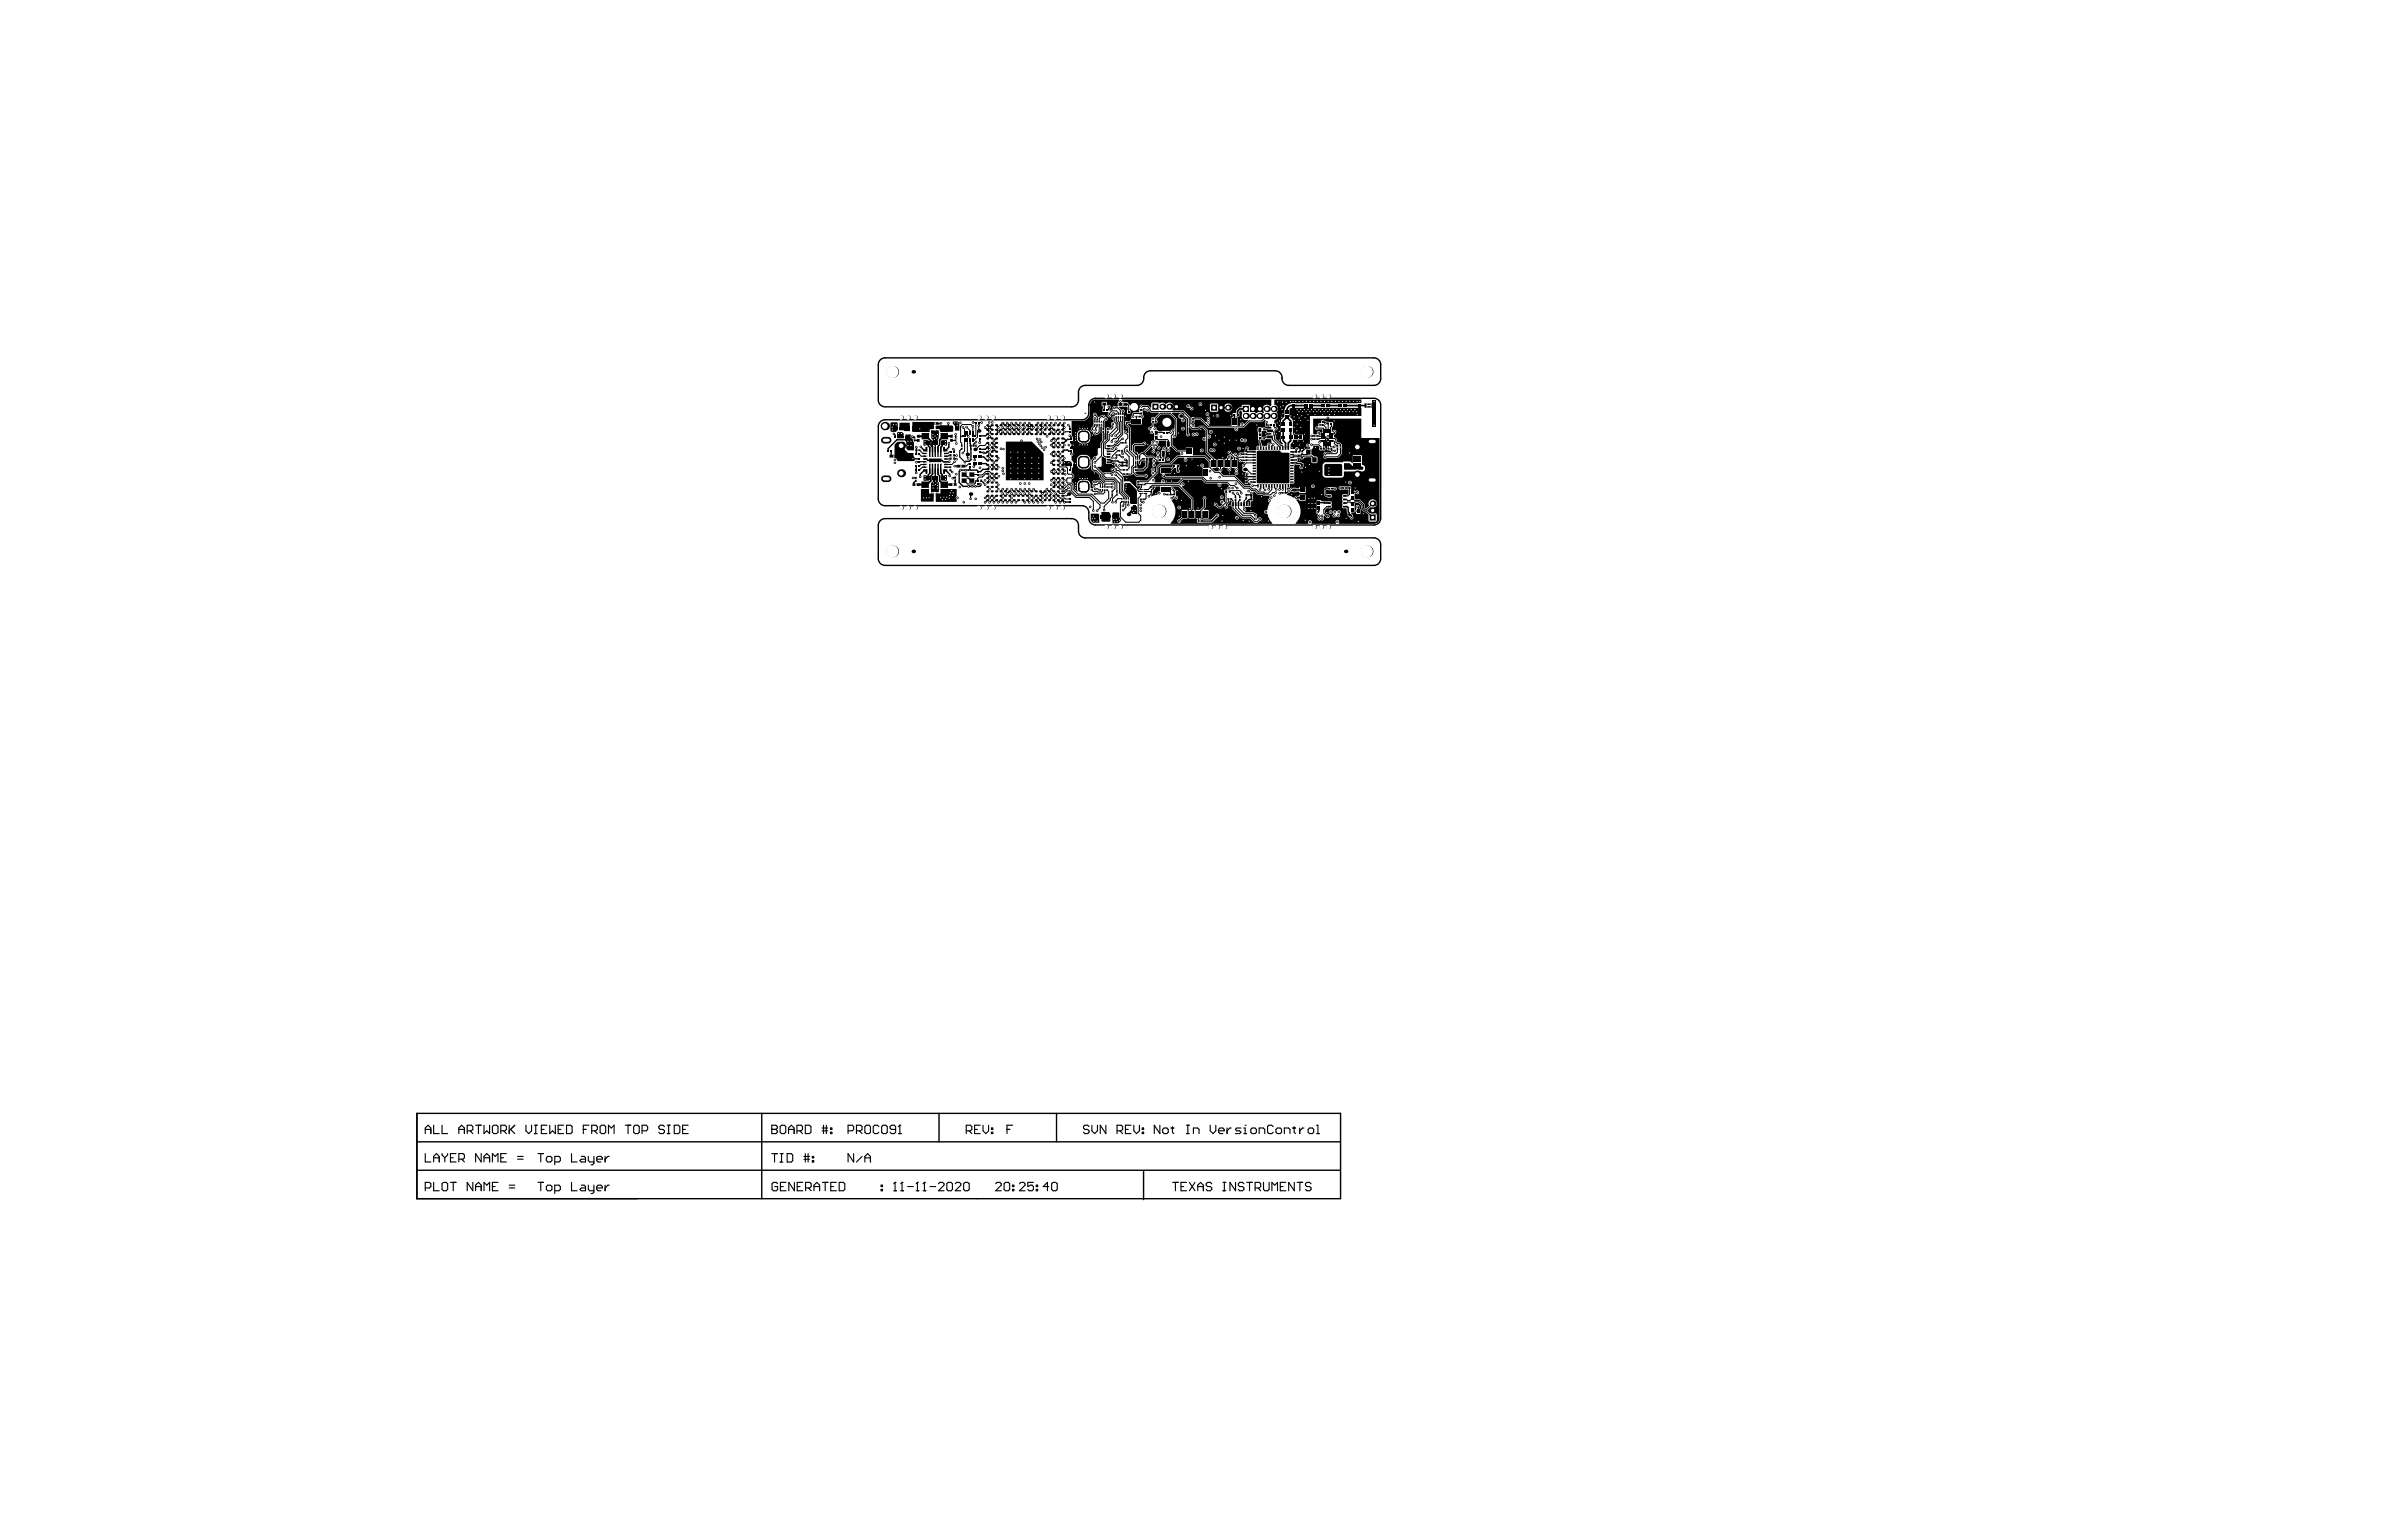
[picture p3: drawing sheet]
<svg xmlns="http://www.w3.org/2000/svg" width="432mm" height="279mm" viewBox="0 0 432 279" stroke-linecap="round" stroke-linejoin="round" font-family="sans-serif">
<g fill="none" stroke="#000" stroke-width=".25">
<path d="M159.5 76.6l.5-.4 .4-.1h35.8a1.22 1.22 0 0 0 1.2-1.2v-1.5a1.22 1.22 0 0 1 1.2-1.2h50.5a1.22 1.22 0 0 1 1.2 1.2v20.6a1.22 1.22 0 0 1-1.2 1.2h-50.5a1.22 1.22 0 0 1-1.2-1.2 1.9 1.9 0 0 0-.5-2.1l-.7-.2h-35.8a1.22 1.22 0 0 1-1.2-1.2v-13.2zM160.4 73.8a1.22 1.22 0 0 1-1.2-1.3v-6.4a1.22 1.22 0 0 1 1.2-1.2h88.7a1.22 1.22 0 0 1 1.2 1.2v2.6a1.22 1.22 0 0 1-1.2 1.2h-15.5a1.24 1.24 0 0 1-1.2-1.5 1.22 1.22 0 0 0-1.2-1.2h-22.7a1.24 1.24 0 0 0-1.2 1.5 1.22 1.22 0 0 1-1.2 1.2h-9.4a1.22 1.22 0 0 0-1.2 1.2v1.4a1.22 1.22 0 0 1-1.2 1.3h-33.8M162 78.7l.3 .2v.3M162.8 78.6v.6M162.8 79.2h.1M162.8 79.2h.9M164.3 79.7h-1.7l-1.6 1.6v.5M165.4 79.2l.3 .1M165.4 79.2h.1M165.8 79.9h.7M169.1 78.7v.1M169.1 78.2v.6"/>
<path d="M169.9 78.3v.5M169.9 78.7h.1M169.9 78.2h.1M170.6 76.7l-.7 .1M171.9 76.8v.6M173.2 78.8v.5M175.4 78.5v.4l.1 .2M175.9 79.8l.1 3.5-.3 .3h-.6l-.2 .2M177.6 79.6v.7M178.6 77.5l1.2 1.2M179 78.7l-.3 .3h-1.1M179 79.5l.4-.4 .4 .4"/>
<path d="M179 77.1l.8 .8M179.4 78.3h.1M179.8 77.9h.1M179.8 78.7h.1M179.8 77.1l-.8 .8M180.6 79.5h.1M180.6 77.1h.1M180.6 79.5l-.4 .4M180.6 77.1l.4 .4M180.6 77.9l.4 .4M181 78.3h.1M181.4 78.7h.1"/>
<path d="M181.4 78.7l.4-.4 .4 .4M181.4 77.9l-.8 .8M181.8 76.7h.1M181.8 76.7l-.4 .4M181.8 76.7l.4 .4M181.8 77.5l.4 .4M182.6 76.7l.4 .4M182.6 78.3l.4 .4M183 77.1h.1M183 77.1l-.4 .4 .4 .4M183.4 78.3l.4 .4M183.4 77.5l.4 .4"/>
<path d="M183.4 76.7l.4 .4M183.8 78.7h.1M183.8 77.9h.1M184.2 77.5h.1M184.2 78.3l.4 .4M184.2 76.7l.4 .4M184.2 77.5l.4 .4M185.4 77.1h.1M185.8 77.5l-.4 .4M185.8 78.3l-.4 .4M185.8 76.7l-.4 .4M186.2 77.1h.1"/>
<path d="M186.2 78.7l.4-.4 .4 .4M186.2 77.1l.8 .8M186.6 76.7l.8 .8M187 77.1h.1M187 77.1l-.8 .8M187.8 77.9h.1M187.8 77.1h.1M187.8 77.9l.4 .4-.4 .4M188.2 76.7l-.4 .4M188.2 77.5l-.4 .4M188.6 78.7l.4-.4 .4 .4M189 77.5h.1"/>
<path d="M189 77.5l-.4 .4M189 76.7l-.4 .4 .4 .4M190.2 78.7l.4-.4 .4 .4M190.2 77.9l.4-.4 .4 .4M191 79.5l-.4 .4M191.8 77.9l-.4 .4M192.2 76.7l-.4 .4M192.6 79.5h.3l.4 .4M193 76.7l-.4 .4 .4 .4-.4 .4M193.9 79l.3 .3v.4h-.7l-.6 .5-.3 .1M195.5 79.5h.1M195.5 79.5v-.7a.63 .63 0 0 1 .7-.6h.5a.63 .63 0 0 1 .7 .6v.7a.63 .63 0 0 1-.7 .6"/>
<path d="M195.5 79.5a.63 .63 0 0 0 .7 .6h.5M197.4 73.4h.1M198 78.9v.5l.4 .3M198.4 72.9l.4 .4h.5M201 74.1h.1M201 73.8v.3M201 74.1l-.2 .3M204.6 75.2h-.4l-.2 .3 .2 .2v.4M211.6 78.4h.6M212.2 78.4h.1M213.6 78.5l.5 .6v1.2M217.7 77.8v1.3l-.6 .6v.6"/>
<path d="M223.1 75.4l-.6 .6v.4M227.8 77.1h1.3M231.4 78.6l.2 .3v.4M239.8 76.5h.3l.2 .3M240.4 79.9h.1M240.4 79.8v.7M240.4 79.8h.1M240.7 75.8v.5M241.4 76.3h.5M241.9 74.5v.7M160.4 94a1.22 1.22 0 0 0-1.2 1.3v6a1.22 1.22 0 0 0 1.2 1.2h88.7a1.22 1.22 0 0 0 1.2-1.2v-2.6a1.22 1.22 0 0 0-1.2-1.2h-52.4a1.22 1.22 0 0 1-1.2-1.2 1.89 1.89 0 0 0-.5-2l-.7-.3h-33.8M161.6 81.8v.9"/>
<path d="M165.2 82.4v.5l.2 .2M165.5 83.1l1.2 .1M165.5 86.7h.5M166 87.2l-.3 .3v.4M166.1 84.5v1.2M166.1 85.7h.1M166.1 81.1v1.3M166.1 81.6h.1M166.9 81l.6 .6M167.6 85.3l-.8 .7v.5M167.6 83.2h.4l.2 .3h.2M168.3 80.3v.6l.2 .2v.8"/>
<path d="M168.5 85v.8l-.2 .3v.5M169 80.9v1M169 85v1l-.3 .3M169.5 83.5h1.3l.2 .2h1.1M169.5 86.8h.1M169.5 85v1.8M169.6 80.3l-.1 1.6M170 85v1l.3 .3M170.3 80.6l-.3 .3v1M170.5 85v.8l.3 .3v.5M170.8 80.3v.6l-.3 .2v.8M171.4 85.3l.7 .7v.3"/>
<path d="M172 80.4v.7l-.6 .5M172.3 85.3l.3 .3M173.2 87.1v.8M173.2 86.6l-.5 .1M174.8 86.1h.1l1.1 1.1h.2M174.8 86.1h.1M175.6 88.2h.1M175.8 85.1l-.2 .1h-1.5l-.2 .3v2l.7 .7h3l.2-.2v-.2l-.5-.1M175.8 85.1l.1 .1h1.2l.2 .3M175.8 84.7v.4M176 87.2h.2M176.7 82.9v.5"/>
<path d="M176.7 83.4h.1M176.7 84.1v.4l-.2 .1M176.9 80.1l-.4 .5v.2M177.3 85.5h.1M177.7 82.9h.6l.7 .6M177.7 84.1h1l.3 .2M177.7 81.5h.9l.4-.4 .4 .4M179 81.9l-.3 .2-1-.1M179 86.7l.4-.4 .4 .4M179 82.7l.4-.4 .4 .4M179 89.9l-.4 .4M179 90.7l-.4 .4"/>
<path d="M179.4 84.7l-.4 .4h-.8l-.4 .4h-.5M179.4 83.1l.4 .4M179.4 87.1l-.4 .4M179.8 84.3h.1M179.8 84.3l.8 .8M179.8 80.3l.8 .8M179.8 81.1l.8 .8M180.2 84.7l-.4 .4M180.2 81.5l-.4 .4M180.6 80.3l-.4 .4M180.6 85.9l-.4 .4 .4 .4M180.6 82.7l.4 .4"/>
<path d="M182.6 88.7l-.4 .4M183 89.1l-.4 .4M188.6 89.1l.4 .4 .4-.4M189.8 88.7l.4 .4M191 83.5h.1M191 81.9h.1M191 80.3l-.4 .4 .4 .4M191 86.7l-.4 .4M191 85.1h.1M191 85.1l-.4 .4 .4 .4M191 81.9l-.4 .4 .4 .4M191 83.5l-.4 .4 .4 .4"/>
<path d="M191 87.5l.4 .4M191.4 87.9h.1M191.4 89.5l.4 .4M191.4 87.9l-.4 .4M191.8 90.7l.4 .4 .4-.4M192.6 90.7h.1M192.6 90.7l.4 .4 .9-.1M192.6 81.9l.3-.3h.6l.2 .2h.5v.5M193 83.9l-.4 .4M194.2 80.2l.4 .5-.4 .5M195 84l-.4 .3v.9M195.5 88.6h.1"/>
<path d="M195.5 88.6a.63 .63 0 0 0 .7 .6h.5M196.2 87.3h.1M196.2 84.8h.1M196.2 87.3a.63 .63 0 0 0-.7 .6v.7M196.2 87.3h.5a.63 .63 0 0 1 .7 .6v.7a.63 .63 0 0 1-.7 .6M196.7 89.2h.1M196.7 82.8h.1M196.7 80.1h.1M196.7 82.8h-.5a.63 .63 0 0 0-.7 .6v.8a.63 .63 0 0 0 .7 .6M196.7 82.8a.63 .63 0 0 1 .7 .6v.8a.63 .63 0 0 1-.7 .6h-.5M198.4 85.7v.8M201 84.8h.2l.5-.4v-.2l-.1 .1h-1.3l-.2 .3v.6l.1 .1h.8"/>
<path d="M201.6 83.6l-.2 .2h-.5M202.9 84.4h1.3M204 83.3l.3 .2v.4h-1.4l-.2-.3h-1.2l-.2-.3h-.4M204.2 84.4h.1M205.8 92v.5M207.9 83.2l.1 .5-.1 .8-.7 .7h-1.3M209.2 89.2l.3 .3M212 82.3h.7M212.7 82.3h.1M213.5 84.5l.1 .9M215.1 84.5l-.3 .3v.8M220.7 93.5l-1 1h-1.9"/>
<path d="M221.6 93.5h.5l.2 .2v.6l-.1 .2h-.7M225.3 85.9l.1 .1v.4M225.3 81.3l.1 .5M225.9 89.7h.8M226 81.3l-.1 .1v.4l.2 .1h1.3M226.1 85.9l-.2 .1v.4h1.5M226.3 90.7l.2 .3v.5M226.8 90.5v.1M226.8 90.6h-.4l-.4 .4v.4M226.8 89.4v1.1M227 91.4v.9l-.2 .3M227.3 90.5l.1 .1"/>
<path d="M227.4 90.6h.4l.2 .1v.7M227.5 90.7v.8M228.7 90l-.2-.1-1.2-.1v.7M229.3 93.4l-.1 .1v.5l.4 .5h.4M232.5 88.1v.6M234.2 83.9l1.6 .1 .2 .2M234.2 83.4h.7M234.2 83.4h.1M234.7 89.6h-.5M234.9 83.4h.1M235.1 81.4l-.1 .5h-.8M235.6 80.7l.1 .1v.9l-.2 .2"/>
<path d="M235.8 88.8h.1M235.9 83.5h.4M236 84.2h.1M236 84.2v.4l-.1 .1M236.5 81.3v.1l-.5 .4M236.5 84.2v.4l.1 .1M238.5 82h.1M238.5 81.1v.9M238.5 81.1h.1M239 91.1v.1M239 91.1l2 .1M239.1 92.1v.5l-.2 .3"/>
<path d="M239.6 89.7l.5 .4v.5M240.1 90.6h.1M241 90.6h-.9M243.8 91.9h.4l.2 .1v.8l.2 .2v.4l.4 .1v.4M245.2 88.5h.5M247.1 93.2h.1M75.6 201.9v15.4h167.4v-15.4h-167.4v15.4M75.6 212.2h167.4M75.6 207h167.4M138.1 201.9v15.4M170.2 201.9v5.1M191.5 201.9v5.1"/>
<path d="M207.3 212.4v5.1"/>
</g>
<g fill="none" stroke="#000" stroke-width=".2">
<path d="M172.5 79.9h.7M177.5 76.6h.4M177.9 76.6h.1M206 79.8h1.6l.5 .5v.3l-1.1 1.1h-1M207 75.5h-.5M220 75.4v1M230.9 77.1v.2l.4 .4M167.6 83.7l-1.5 .1M172.8 81.4l.2 .2v.4M174.3 81.4l-.3 .3v1.1l.9 1M175.9 89.6v.9M175.9 89.6h.1"/>
<path d="M193.8 83.9l.3 .3v.9l-.1 .1M198.3 93.7h.7M198.3 93.7h.1M204.3 86.7h.1l1.9 1.9v.3l.2 .2h.3M207.4 83.8l-.6 .6h-.4l-.2-.1v-.5M207.5 80.4l-.2 .2h-1.6l-.3 .2v1l.8 .7v.5M215.1 84.5h.6l.3 .3v.8M216 85.6h.1M217.2 84.4l.1 .1v1.1M225.4 86.4h.1M225.4 86.4v1M232 88.1l-.1 .7"/>
<path d="M237.4 84.2h.1M237.4 83.4v.8M239.1 85.4h.1M77.1 204.8h1M77.1 205.5v-1l.5-.5 .5 .5v1M77.1 209.2v1.5h1M77.1 215.4h.8l.2-.3v-.5l-.2-.2h-.8v1.5M78.6 204v1.5h1M78.6 210.7v-1l.5-.5 .5 .5v1M78.6 214.4v1.5h1M78.6 209.9h1M80.1 214.6l.3-.2h.5l.2 .2v1.1l-.2 .2h-.5l-.3-.2z"/>
<path d="M80.1 204v1.5h1M80.1 209.2v.2l.5 .5M80.6 209.9v.8M81.1 209.2v.2l-.5 .5M81.7 214.4h1M81.7 209.9h.5M82.2 214.4v1.5M82.7 209.2h-1v1.5h1M83.2 204.8h1M83.2 210.2h.7l.3-.3v-.5l-.3-.2h-.7v1.5M83.2 205.5v-1l.5-.5 .5 .5v1M83.7 210.2l.5 .5"/>
<path d="M84.7 205h.8l.2-.2v-.5l-.2-.3h-.8v1.5M85.2 205l.5 .5M85.7 214.4v1.5l-1-1.5v1.5M86.2 204h1M86.2 215.9v-1l.5-.5 .5 .5v1M86.2 215.1h1M86.7 204v1.5M87.2 209.2v1.5l-1-1.5v1.5M87.7 204v1.5l.5-.5 .6 .5v-1.5M87.7 210.7v-1l.5-.5 .6 .5v1M87.7 215.9v-1.5l.5 .5 .6-.5v1.5M87.7 209.9h1.1"/>
<path d="M89.3 204.3l.2-.3h.5l.3 .3v1l-.3 .2h-.5l-.2-.2zM89.3 215.1h.5M89.3 210.7v-1.5l.5 .5 .5-.5v1.5M90.3 214.4h-1v1.5h1M90.8 205h.7l.3-.2v-.5l-.3-.3h-.7v1.5M90.8 209.9h.5M91.3 205l.5 .5M91.8 209.2h-1v1.5h1M92.3 215.4h1M92.3 214.9h1M92.3 204v1.5M92.6 204.8l.7 .7"/>
<path d="M93.3 204l-1 1M93.8 210.2h1M93.8 209.7h1M95.3 204v1l.6 .5 .5-.5v-1M96.9 204h.5M96.9 205.5h.5M97.1 204v1.5M97.5 214.4h1M97.5 209.2h1M98 209.2v1.5M98 214.4v1.5M98.1 204.8h.5"/>
<path d="M99 215.1l.3-.2h.5l.3 .2v.6l-.3 .2h-.5l-.3-.2zM99 209.9l.3-.2h.5l.3 .2v.5l-.3 .3h-.5l-.3-.3zM99.1 204h-1v1.5h1M99.7 204v1.5l.5-.5 .5 .5v-1.5M100.6 215.9h.7l.3-.2v-.6l-.3-.2h-.7v1.5M100.6 210.7h.7l.3-.3v-.5l-.3-.2h-.7v1.5M101.2 204.8h.5M102.2 204h-1v1.5h1M102.7 204h.8l.2 .3v1l-.2 .2h-.8zM103.6 214.4v1.5h1M103.6 209.2v1.5h1M105.4 214.9h.5l.2 .2v.8h-.7l-.3-.2 .3-.3h.7"/>
<path d="M105.4 209.7h.5l.2 .2v.8h-.7l-.3-.3 .3-.2h.7M105.7 204.8h.5M106.6 214.9v.8l.3 .2h.8M106.6 209.7v.7l.3 .3h.8M106.8 204h-1.1v1.5M107.3 205h.7l.3-.2v-.5l-.3-.3h-.7v1.5M107.7 209.7v1.2l-.3 .3h-.2M107.7 214.9v1.3l-.3 .2h-.2M107.8 205l.5 .5M108.2 215.4h1v-.3l-.3-.2h-.5l-.2 .2v.6l.2 .2h.5M108.2 210.2h1v-.3l-.3-.2h-.5l-.2 .2v.5l.2 .3h.5M108.8 204.3l.2-.3h.5l.3 .3v1l-.3 .2h-.5l-.2-.2z"/>
<path d="M109.7 209.7v1M109.7 214.9v1M110.3 205.5v-1.5l.5 .5 .5-.5v1.5M110.5 214.9h-.3l-.5 .5M110.5 209.7h-.3l-.5 .5M113.3 204h1.1M113.9 204v1.5M114.9 204.3l.2-.3h.5l.3 .3v1l-.3 .2h-.5l-.2-.2zM116.4 205h.7l.3-.2v-.5l-.3-.3h-.7v1.5M120.4 204.3l-.2-.3h-.5l-.3 .3v.2l.3 .3h.5l.2 .2v.3l-.2 .2h-.5l-.3-.2M121 204h.5M121 205.5h.5"/>
<path d="M121.2 204v1.5M122.2 204h.8l.2 .3v1l-.2 .2h-.8zM123.7 204.8h.5M124.8 204h-1.1v1.5h1.1M139.9 204.8h.1M139.9 204h.8l.2 .3v.2l-.2 .3 .2 .2v.3l-.2 .2h-.8zM139.9 204.8h.8M139.9 209.2h1M140.4 209.2v1.5M141 214.6l-.3-.2h-.5l-.2 .2v1.1l.2 .2h.5l.3-.2v-.6h-.5M141.4 204.3l.3-.3h.5l.2 .3v1l-.2 .2h-.5l-.3-.2zM141.4 210.7h.5"/>
<path d="M141.4 209.2h.5M141.5 215.1h.5M141.7 209.2v1.5M142.5 214.4h-1v1.5h1M142.7 209.2h.7l.3 .2v1l-.3 .3h-.7zM142.9 204.8h1.1M142.9 205.5v-1l.5-.5 .6 .5v1M144 214.4v1.5l-1-1.5v1.5M144.5 205h.7l.3-.2v-.5l-.3-.3h-.7v1.5M144.5 215.1h.5M145 205l.5 .5M145.5 214.4h-1v1.5h1"/>
<path d="M145.7 210.2h1M145.7 209.7h1M146 204h.7l.3 .3v1l-.3 .2h-.7zM146 209.2v1.5M146 215.4h.8l.3-.3v-.5l-.3-.2h-.8v1.5M146.5 209.2v1.5M146.5 215.4l.6 .5M147.3 210.4h.2v.3h-.2zM147.3 209.7h.2v.2h-.2zM147.6 215.1h1M147.6 215.9v-1l.5-.5 .5 .5v1M149 205h1"/>
<path d="M149 204.5h1M149.1 214.4h1M149.3 204v1.5M149.6 214.4v1.5M149.8 204v1.5M150.5 204.5h.3v.3h-.3zM150.5 205.3h.3v.2h-.3zM150.6 215.1h.5M151.6 214.4h-1v1.5h1M152.1 214.4h.8l.2 .2v1.1l-.2 .2h-.8zM153.7 205h.8l.2-.2v-.5l-.2-.3h-.8v1.5M154.7 209.2v1.5l-1-1.5v1.5"/>
<path d="M155.3 205h.7l.3-.2v-.5l-.3-.3h-.7v1.5M155.8 205l.5 .5M156.3 209.7l-1 1M156.8 204.3l.2-.3h.5l.3 .3v1l-.3 .2h-.5l-.2-.2zM156.8 210.7v-1l.5-.5 .5 .5v1M156.8 209.9h1M159.3 204.3l-.2-.3h-.5l-.3 .3v1l.3 .2h.5l.2-.2M159.7 215.7h.3v.2h-.3zM159.7 214.9h.3v.2h-.3zM159.8 204.3l.3-.3h.5l.2 .3v1l-.2 .2h-.5l-.3-.2zM162 215.9h.5M162.3 214.4h.1"/>
<path d="M162.3 214.4v1.5M162.3 214.4l-.3 .2M162.4 204.8h-.8l-.3-.3v-.2l.3-.3h.5l.3 .3v1l-.3 .2h-.5l-.3-.2M162.9 205.5h.5M163.1 204h.1M163.1 204v1.5M163.1 204l-.2 .3M163.3 215.9h.5M163.5 214.4h.1M163.5 214.4v1.5M163.5 214.4l-.2 .2M164.5 215.1h1.1"/>
<path d="M166.1 215.9h.5M166.3 214.4h.1M166.3 214.4v1.5M166.3 214.4l-.2 .2M167.3 215.9h.5M167.6 214.4h.1M167.6 214.4v1.5M167.6 214.4l-.3 .2M168.6 215.1h1M170.1 214.6l.3-.2h.5l.2 .2v.3l-1 1h1M171.6 214.6l.3-.2h.5l.3 .2v1.1l-.3 .2h-.5l-.3-.2zM173.2 214.6l.2-.2h.5l.3 .2v.3l-1 1h1"/>
<path d="M174.7 214.6l.2-.2h.5l.3 .2v1.1l-.3 .2h-.5l-.2-.2zM175.2 205h.7l.3-.2v-.5l-.3-.3h-.7v1.5M175.7 205l.5 .5M176.7 204.8h.5M177.7 204h-1v1.5h1M178.2 204v1l.5 .5 .5-.5v-1M179.7 204.5h.3v.3h-.3zM179.7 205.3h.3v.2h-.3zM180.5 214.6l.2-.2h.6l.2 .2v.3l-1 1h1M182 214.6l.3-.2h.5l.2 .2v1.1l-.2 .2h-.5l-.3-.2zM182.5 204.8h.6M183.5 215.7h.3v.2h-.3z"/>
<path d="M183.5 214.9h.3v.2h-.3zM183.6 204h-1.1v1.5M184.8 214.6l.3-.2h.5l.2 .2v.3l-1 1h1M187.3 214.4h-1v.7l.5-.2h.3l.2 .2v.6l-.2 .2h-.5l-.3-.2M187.8 215.7h.3v.2h-.3zM187.8 214.9h.3v.2h-.3zM190.1 215.1h-1l.8-.7v1.5M190.6 214.6l.3-.2h.5l.2 .2v1.1l-.2 .2h-.5l-.3-.2zM197.4 204.3l-.2-.3h-.5l-.3 .3v.2l.3 .3h.5l.2 .2v.3l-.2 .2h-.5l-.3-.2M197.9 204v1l.5 .5 .5-.5v-1M200.5 204v1.5l-1-1.5v1.5M202.5 205h.8l.2-.2v-.5l-.2-.3h-.8v1.5"/>
<path d="M203 205l.5 .5M204 204.8h.5M205 204h-1v1.5h1M205.5 204v1l.5 .5 .5-.5v-1M207.1 204.5h.2v.3h-.2zM207.1 205.3h.2v.2h-.2zM210.3 204v1.5l-1.1-1.5v1.5M210.8 204.8l.2-.3h.5l.3 .3v.5l-.3 .2h-.5l-.2-.2zM212.3 204.5h.5M212.5 204.3v1l.3 .2M212.6 214.4h1M213.1 214.4v1.5"/>
<path d="M214.1 215.1h.5M215.1 204h.5M215.1 205.5h.5M215.1 214.4h-1v1.5h1M215.3 204v1.5M215.6 214.4l1 1.5M216.3 205.5v-1h.8l.3 .3v.7M216.6 214.4l-1 1.5M217.1 215.1h1M217.1 215.9v-1l.5-.5 .5 .5v1M219.4 204v1l.5 .5 .5-.5v-1M219.7 214.6l-.3-.2h-.5l-.3 .2v.3l.3 .2h.5l.3 .3v.3l-.3 .2h-.5l-.3-.2"/>
<path d="M220.9 205h1v-.2l-.2-.3h-.5l-.3 .3v.5l.3 .2h.5M221.7 214.4h.5M221.7 215.9h.5M221.9 214.4v1.5M222.4 204.5v1M223.2 204.5h-.3l-.5 .5M224 214.4v1.5l-1-1.5v1.5M225 204.5h-.8l-.3 .3 .3 .2h.5l.3 .3-.3 .2h-.8M225.5 205.5h.5M225.5 204.5h.2v1M225.5 214.6l-.3-.2h-.5l-.2 .2v.3l.2 .2h.5l.3 .3v.3l-.3 .2h-.5l-.2-.2M225.7 204h.1"/>
<path d="M226 214.4h1M226.5 214.4v1.5M227 204.5h.5l.3 .3v.5l-.3 .2h-.5l-.3-.2v-.5zM227.5 215.4h.8l.2-.3v-.5l-.2-.2h-.8v1.5M228 215.4l.5 .5M228.3 205.5v-1h.7l.3 .3v.7M229 214.4v1.3l.3 .2h.5l.3-.2v-1.3M230.6 215.9v-1.5l.5 .5 .5-.5v1.5M230.8 204.3l-.3-.3h-.5l-.2 .3v1l.2 .2h.5l.3-.2M231.3 204.8l.3-.3h.5l.2 .3v.5l-.2 .2h-.5l-.3-.2zM232.1 215.1h.5M232.8 205.5v-1h.8l.2 .3v.7"/>
<path d="M233.1 214.4h-1v1.5h1M234.3 204.5h.5M234.6 204.3v1l.2 .2M234.6 214.4v1.5l-1-1.5v1.5M235.1 214.4h1M235.6 204.5v1M235.6 214.4v1.5M236.4 204.5h-.3l-.5 .5M237.1 204.8l.3-.3h.5l.2 .3v.5l-.2 .2h-.5l-.3-.2zM237.7 214.6l-.3-.2h-.5l-.2 .2v.3l.2 .2h.5l.3 .3v.3l-.3 .2h-.5l-.2-.2M238.7 204h.2v1.5M238.7 205.5h.5"/>
</g>
<g fill="#000">
<path d="M161.4 76.7l.1-.1h1.1l.1 .1v1.3l-.3 .3h-.8l-.2-.2zM162.6 78.5l.2-.2h.7l.3 .4v.8h-1.2zM163 76.6h1.9v1.6l-1.9-.2zM164.1 78.8h1l.1 .1a.4 .4 0 0 0 .2 .7l.1 .4 .2 .2v1.5h-1.1l-.3-.3zM165.4 76.5h3.9v1.3l-.7 .1-.1 .4h-3.1zM168.8 78.1l1.4 .1v1.3l-.2 .1-.1 1.1-.8-.1v-.9l-.3-.2zM169.6 77.3l.6-.2h2.4a1.08 1.08 0 0 1 .1 1.2h-2.2l-.2-.4-.7-.2zM172.7 76.5l1-.1 .1 .1 .1 .4v1.2h-.8v-.9l-.4-.4zM204.5 76.9l.4-.1 .1 .2h2v-1.1a.42 .42 0 0 0 .3-.4 .42 .42 0 0 0-.1-.4l-.1-.5 .6-.2 .2 .2h.5l.3 .2h1.3l.1 .1-.8 .8a.35 .35 0 0 0-.5 0 .35 .35 0 0 0 0 .5l-.1 .3 .1 .6-.3 .3a.37 .37 0 0 0-.4 .3 .37 .37 0 0 0 .4 .4 .34 .34 0 0 0 .1 .5 .34 .34 0 0 0 .5-.1l.1 .1 .1 .3-.1 .8 .3 .3-.2 .1a.36 .36 0 0 0-.5-.2 .36 .36 0 0 0-.1 .6l-1.5 1.5h-.4l-.3 .3-.2-.1-.1-.2-.3-.1-.2-.2 .1-.8 1.5-.1a.36 .36 0 0 0 .5-.4 .36 .36 0 0 0-.6-.2l-.1 .2h-1.5l-.4 .4v.9l-.2-.1v-4l-.5-.6zM210.5 75.1h1.5l.9 .9v1.7a.69 .69 0 0 0-.7 .4l-2.2 .1v-.1a.38 .38 0 0 1-.4-.5l-.4-.3v-.5h.4a.31 .31 0 0 0 .3-.3 .31 .31 0 0 0-.2-.3v-.3zM219.5 75h1l.1 .1a.34 .34 0 0 0-.2 .5 .34 .34 0 0 0 .6 0 .34 .34 0 0 0-.2-.5l.1-.1h2.2l.3 .2v.4l-.4 .3v1.1l-.2 .2h-3.4zM224.6 74.7l.3-.3h.2l.1 .6a.76 .76 0 0 0 .1 .9 .76 .76 0 0 0 .9 .2l.1 .1-.7 .7-.1-.1a.33 .33 0 0 0-.5-.2 .33 .33 0 0 0-.2 .5v.1h-.5v-1.5h-.2v-.2h.6z"/>
<path d="M228.8 78.2l.8-.2 .1 .5h.8v.3h-.8l-.4 .4h-.4l-.1 .4a.35 .35 0 0 0 .4 .2 .35 .35 0 0 0 .3-.2h.9l.2 .7-.2 .2a.34 .34 0 0 0-.5-.2 .34 .34 0 0 0-.2 .5l-.4 .1-.6-.1-.1-1h.1zM231 72.5l15.8-.1v.7h-12.8a1.52 1.52 0 0 0-1.2 1.2v1.2l-.6 .7v.3v3.2a.72 .72 0 0 0 .4 .7l-.3 .2-1-1.1v-.5l-.3-.8 .1-.2a.33 .33 0 0 0 .5-.2 .33 .33 0 0 0-.3-.4v-.6h-.3v-.6a.84 .84 0 0 0 .7-.6 .84 .84 0 0 0-.3-.9 .76 .76 0 0 0 .2-.8 .76 .76 0 0 0-.6-.5zM233.8 74.1l1-.2 12 .1v1.4h-9.3l-.1 5.1a.45 .45 0 0 0-.6 .4l.2 .2h.5v.3h-2.1a.34 .34 0 0 0-.3-.3 .34 .34 0 0 0-.4 .3h-.7l-.1-.9 .6-.8h1.7v-.9h-1.8v-2.5l-.7-.8zM248.8 72.6h.6v4.8h-.6zM162.2 80.6l.5-.5h1.1l.2 .2v1.1l.1 .2 .5 .5h1l.2 1.5h-3l-.6-.7zM167.8 81l.3 .1v.7h-.3zM167.8 85.1h.3v.8h-.3zM166.9 88.7h1.5v.8h.8v1.5h-2.3zM167.4 86.1h1l.1 1-1.1 .1zM167.4 79.8h.8l.3 .2v.7l-1.1 .1zM169.1 86.3h.8l.1 .1v.9l.2 .2v1.7h-1.4v-1.6l.3-.3zM171 81l.3 .1v.7h-.3z"/>
<path d="M171 85.1h.3v.8h-.3zM170.7 86.1l.6 .1 .4-.1v1h-1.1zM170.6 79.9l1.1-.1v1h-1zM169.6 89.5h.9v-.8h2.9v1.3l-.1 .3 .1 .2v.5h-3.8zM182.3 80.2l4.7-.1 2.2 2.1v4.9h-6.9zM192.6 83.8l.2-.2h1.2l.3 .3v.6h-1.2l-.5-.4zM197.7 93.1h1.4l.1 .2 .1 1.5h-1.1l-.3-.3-.2-.3zM199.8 82.8l.6 .2 .1 .6a.35 .35 0 0 0 .2 .5h.6l.4-.3h.5v.2a.35 .35 0 0 0-.2 .3 .35 .35 0 0 0 .2 .3l-.3 .3a.33 .33 0 0 0-.6 .1 .33 .33 0 0 0 .4 .5l.3 .2-.2 .1-.5-.2h-1l-.4 .2-1-1.1 .8-.2v-1.6zM199.6 92.8h1.4l.3 .3v1.4l-.2 .1h-1.3l-.2-.2zM201.8 92.9h1l.1 .1v.7l.2 .4v.4l-.4 .4h-1v-1.9zM204 87.6h.8l1.2 1.2 .1 2.6h-1.1l-.2-.2v-1l-1-1.1v-1.3zM205 92l.2-.2h.9l-.1 1.4h-.7l-.3-.3z"/>
<path d="M206.1 83.6h.2v.5a.24 .24 0 0 0 .3 .2 .24 .24 0 0 0 .2-.2v-.3l.3-.4 .5 .2v.8l-.5 .6h-.8l-.2-.6zM209.5 88.2h.8v.8a.56 .56 0 0 0-.5 .7l-1.1 .3-.1-.1 .3-.3 .1-.6 .4-.5zM210 84.8l.5-.5h1.7l1.3-1.3h1.2v.1a.33 .33 0 0 0 0 .5 .33 .33 0 0 0 .5 0 .33 .33 0 0 0-.1-.5v-.1h3.2l.8 .8v.9l-.1 .1h-.9v-.1a.34 .34 0 0 0 0-.5 .34 .34 0 0 0-.5 .1 .34 .34 0 0 0 .4 .5v1.5h-6.6l-.3-.3v-.1h1.2v-.5l.6-.6h.3v.5a.34 .34 0 0 0 .5 .4 .34 .34 0 0 0 0-.6l.1-.9h-1.2v.4l-.3 .2h-2v1.1h.4l.1 .1a.38 .38 0 0 0-.2 .4 .38 .38 0 0 0 .4 .3h3l.1 .1-.7 .7h-2.2a.42 .42 0 0 0-.2-.5 .42 .42 0 0 0-.4 0l-.2 .5h-1.1a.59 .59 0 0 0-.2-.9l.8-.9zM227.8 81.8l.5-.1h3.5l.6 .4h1.3v4.9a.44 .44 0 0 1 0 .6 .44 .44 0 0 1-.6 0h-4.6a.44 .44 0 0 1-.6 0 .44 .44 0 0 1-.1-.6zM240.1 84.3l.2-.2h2.8l.2 .2v1.9l-.1 .1h-2.9l-.2-.2zM243.6 84h1.1l.6 .6h1.7l.1 .1v.3l-.1 .2h-3.3z"/>
<path d="M194.3 76.3h2a1.42 1.42 0 0 0 1.3-1.3v-1.7a1 1 0 0 1 1-.9h4.3l-.3 .7v.5v.1h-.4a.37 .37 0 0 0-.5 0 .37 .37 0 0 0 0 .5l-.5 .4-.1-.2 .2-.3a.38 .38 0 0 0 0-.5 .38 .38 0 0 0-.5-.1l-.2-.6h-.7l-.2 .1v.5l.3 .2-.1 1h1v.3a.35 .35 0 0 0-.2 .4 .35 .35 0 0 0 .5 .2 .35 .35 0 0 0 .2-.4v-.2l.3 .3h.4l-.1 .2a.34 .34 0 0 0-.5 .3 .34 .34 0 0 0 .3 .4l.1 .2-.5 .3 .1 .8-.4 .1a.31 .31 0 0 0-.6 .1l.1 1.8-.3 .3h-.1v-3.3l.2-.2a.38 .38 0 0 0 .4-.4 .38 .38 0 0 0-.4-.4l-.1-.2-.2-.1-.6 .2-.3 .2-.4-.4a.33 .33 0 0 0-.5-.3 .33 .33 0 0 0 0 .5 .65 .65 0 0 0 0 .8l-.1 1-.4 .4a.42 .42 0 0 0-.1 .5 .42 .42 0 0 0 .3 .3h.2a.41 .41 0 0 0 .1 .4 .41 .41 0 0 0 .5 0l.3-.1 .3-.3 .1-1 .2-.1 .1 2.6-.3 .3v1l-.5 .1v1.1l-.3 .4h-.4l-.5 .6v1.6l.3 .4 .5 .1 .7 .7 .1 .4 .9 1h-.2l-.7-.6h-.4l-.3 .2a.39 .39 0 0 0-.5-.1 .39 .39 0 0 0-.1 .5 .6 .6 0 0 0 .1 .9l-.5-.1v-.5a.94 .94 0 0 0-.8-.9h-1l-.5 .4-.2 .4v.9l.2 .4-.1 .1-.6-.6v-.8l-.4-.4v-.5a.5 .5 0 0 0 .4-.8l-.4-.3v-1l.3-.3v-.7l-.3-.4v-.7l.2-.1 .1-.3-.1-.8h-.2v-1.5h.2v-.7l-.2-.3zM195.6 78.1l-.4 .5v.9a.93 .93 0 0 0 .8 .9h.7a.93 .93 0 0 0 1-.8v-.8a.93 .93 0 0 0-.8-.9h-.9zM195.4 82.8l-.2 .5v.9a.93 .93 0 0 0 .8 .9h.9a.93 .93 0 0 0 .8-.9v-.9a.93 .93 0 0 0-1-.8h-.8z"/>
<path d="M212.5 74.8h1.9l.3 .3-.2 .1a.47 .47 0 0 0-.6-.2 .47 .47 0 0 0-.3 .5 .47 .47 0 0 0 .5 .4l.1 .1a.33 .33 0 0 0 .1 .5 .33 .33 0 0 0 .5-.2 .33 .33 0 0 0-.3-.4v-.3h.2l.4 .4v2.6a.33 .33 0 0 0 .1 .5 .33 .33 0 0 0 .5-.2 .33 .33 0 0 0-.2-.4v-1l.1-.1 .5 .5h1.1l.4-.3h.4l.5 .5v1.1a.43 .43 0 0 0-.4 .1 .43 .43 0 0 0 0 .5l.4 .2 .1 2.1 1 1.1-.3 .2-.8-.8h-2.2v-1.5h-1.3v.5h-1.5l-1-1 .1-1.3a.45 .45 0 0 0 .5 .1 .45 .45 0 0 0 .2-.5v-3l-.9-1zM214.1 77.7a.35 .35 0 0 0 .7 0 .35 .35 0 0 0-.7 0zM216.1 78.5a.34 .34 0 0 0 0 .5 .34 .34 0 0 0 .5 0 .37 .37 0 0 0 .6-.1 .37 .37 0 0 0-.3-.5zM217.5 81.7a.35 .35 0 0 0 .7 0 .35 .35 0 0 0-.7 0z"/>
<path d="M216.6 76.1h1l1.5 1.5h4.6l.1 .1a.34 .34 0 0 0 .3 .5 .34 .34 0 0 0 .3-.5l.1-.1h.9l1.1-1.1h2.2l.6-.4 .1 .2-.1 .2v.8l1.2 .1v.3h-.7l-.6-.2h-1.2l.1 2.3h.1v.5l.1 .5-.5 .1-.1 .8h-1.4v-.2a.36 .36 0 0 0-.2-.5 .36 .36 0 0 0-.4 .4l-.1 .6-.4 .1a.39 .39 0 0 0-.5 0 .39 .39 0 0 0-.1 .4l-.1 .2-.2-.3a.33 .33 0 0 0-.3-.3 .33 .33 0 0 0-.4 .2l-.1 .1-.3-.3a.33 .33 0 0 0-.3-.4 .33 .33 0 0 0-.4 .4 .33 .33 0 0 0 .4 .3l.2 .1-.1 .1a.33 .33 0 0 0-.4 0 .33 .33 0 0 0-.1 .3l-.2 .4h-.3v1.5h.5l.1 .2a.34 .34 0 0 0 .1 .4 .34 .34 0 0 0 .5-.1 .34 .34 0 0 0-.2-.5v-1.7l.2-.5 .4 .4v.3h-.3v1.5h.5l.1 .7a.33 .33 0 0 0 0 .5 .33 .33 0 0 0 .5 0 .33 .33 0 0 0-.1-.5l.2-.4-.2-.3v-1.5h-.3v-.4l.1-.1 .5 .4a.39 .39 0 0 0 .1 .5 .39 .39 0 0 0 .5 0l.4 .1-.1 .3a.41 .41 0 0 0-.4 .3 .41 .41 0 0 0 .2 .4 .51 .51 0 0 0 0 .6 .51 .51 0 0 0 .5 .2l-.2 1 .6 .1 .1 .1-.3 .3-.4 .1v.4l.6 .1 .1-.3a.37 .37 0 0 1 .3 .6h-.9l-1.9-1.8h-2l-.5-.5 .3-.4-.1-.5h.3v-1.5h-1.1v1.5h.3v.2l-.1 .4h-.6l-.5-.4v-.2h.7v-1.5h-.3l-1.3-1.4v-2.4h.2a.34 .34 0 0 0 .4-.3 .34 .34 0 0 0-.4-.4h-.2v-.8l-.7-.8h-.7l-.4 .3h-.5l-.1-.8zM219.2 78.3a.34 .34 0 0 0 .6 0 .34 .34 0 0 0-.6 0zM224.9 79.6a.34 .34 0 0 0 0 .4 .34 .34 0 0 0 .5 0 .34 .34 0 0 0 .5 .2 .34 .34 0 0 0 .1-.5 .34 .34 0 0 0-.5-.1l-.4-.1zM219.9 80.6a.35 .35 0 0 0 .7 0 .35 .35 0 0 0-.7 0zM224.3 81.3a.34 .34 0 0 0 .6 0 .34 .34 0 0 0-.6 0zM219.3 81.4a.33 .33 0 0 0 0 .4 .33 .33 0 0 0 .5 .1 .33 .33 0 0 0 .4 0 .33 .33 0 0 0 .1-.5 .33 .33 0 0 0-.5 0l-.3-.1z"/>
<path d="M203.4 72.4h27.1v1.1l-.2 .1a.83 .83 0 0 0-.9-.2 .83 .83 0 0 0-.5 .9l.2 .4v.2a1.06 1.06 0 0 0-1.4 0l-.4-.2h-.7v-1.1l-.2-.2h-1.2l-.1 .5h-.5l-.5 .4v.6h-.6v.8h-.2v1.5h-4.1l-.1-.3a.34 .34 0 0 0 .3-.3 .34 .34 0 0 0-.2-.3 .39 .39 0 0 0 .2-.5 .39 .39 0 0 0-.5-.2 .52 .52 0 0 0 0 .7l-.3 .3-.8-.8-1.3-.1a.31 .31 0 0 0-.3-.1 .31 .31 0 0 0-.2 .2l.1 1.1-.3 .1v-1.4l-1.2-1.1-2.1-.1v-.1a.75 .75 0 0 0 0-1.1 .75 .75 0 0 0-1.1 0 1.26 1.26 0 0 0-1.3-.1l-1.2-.1-.2 .2v.7h-.1l-.5-.4h-.9a.33 .33 0 0 0-.5-.1 .33 .33 0 0 0 0 .5l-.2 .3v.5l-.1 .1h-1l-.3 .6 .1 .3-.2 .2v.3l-.3 .3h-.2a.31 .31 0 0 0-.3-.2 .31 .31 0 0 0-.3 .2l.1 .6 .6 .6v.8l-.2 .1-.2-.4-.5-.2 .1-3a.43 .43 0 0 0 .1-.5 .43 .43 0 0 0-.5-.3h-.2l-.4-.3 .1-.2h1.4l.1 .6h-.1v.7h.6l-.1-.9 .1-.1a.72 .72 0 0 0 1.1 .4 .72 .72 0 0 0 0-1.2 .72 .72 0 0 0-1.1 .3l-.5-.6h-.9zM217.3 73.3a.34 .34 0 0 0 .6 0 .34 .34 0 0 0-.6 0zM215.2 73.4a.33 .33 0 0 0-.1 .4 .33 .33 0 0 0 .5 .1l.1 .1a.33 .33 0 0 0 .3 .4 .33 .33 0 0 0 .3-.4 .33 .33 0 0 0-.5-.2l-.3-.5zM219.4 73.2v1.4h1.4v-1.4zM221.9 73.9a.76 .76 0 0 0 1.5 0 .76 .76 0 0 0-1.5 0zM218.5 75.1a.35 .35 0 0 0 .7 0 .35 .35 0 0 0-.7 0zM220.4 75.4a.34 .34 0 0 0 .6 0 .34 .34 0 0 0-.6 0z"/>
<path d="M238 75.9h8.8v3.5h3.3v14.7a1 1 0 0 1-1 .9h-6.4v-.1a.34 .34 0 0 0 0-.5 .34 .34 0 0 0-.5 0 .34 .34 0 0 0 0 .5v.1h-4.4a.37 .37 0 0 0-.2-.6 .37 .37 0 0 0-.5 .2v.4h-2.2v-.1a3.1 3.1 0 0 0 .1-4.2l.5-.1v.2h1.2v-1.1h-1.2v.2h-.6l-.3 .4-1.3-.6v-.1l.7-.5 .5 .2 1-.2v.3h1.2v-1.1h-1.2v.3l-1.1-.1a.49 .49 0 0 0-.7 .2l-.5 .1v-.3h.6l.1-.8h.5a.35 .35 0 0 0 .2-.6v-2.5a.31 .31 0 0 1 .1-.3 .31 .31 0 0 1 .3 0h.7a.49 .49 0 0 0 .2 .8l.2-.1a.7 .7 0 0 0 .2-.7 .7 .7 0 0 0-.5-.5h-.6v-.6v-.1h.5l.1 .1a.36 .36 0 0 0 .4 .1 .36 .36 0 0 0 .2-.3h1.3l.1 .9h1v-1l-.6-.1-.5-.4v-.9l.3-.3v-.3h1l.2 .2a.38 .38 0 0 0 .1 .6h.8a.31 .31 0 0 0 .2-.3 .31 .31 0 0 0-.1-.3l.1-2.1 .2 .3 .4 .2v.6h-.4v1.4l1.1 .4-.1 .2-1-.1a.37 .37 0 0 0-.5 .1 .37 .37 0 0 0 0 .5 .34 .34 0 0 0 0 .5 .34 .34 0 0 0 .5-.1h2l.7-.6 .1-1.8-.4-.3-.4-.1-.1-.1-.1-.5-.3-.3h-.2v-.4l.3-.3a.36 .36 0 0 0 0-.6 .36 .36 0 0 0-.5 .3l-.2 .1v-.7l.2-.5h.1v-.6l-1.2-.1-.5-.2a.33 .33 0 0 0-.5 .1v.3l-.6 .2 .1 .4h-.1a.33 .33 0 0 0-.5 .2 .33 .33 0 0 0 .2 .4 .33 .33 0 0 0 .4-.1h.7v.7l-.3-.1a.36 .36 0 0 0-.5-.2 .36 .36 0 0 0-.2 .5l-.2 .1-.5-.1zM239.8 84.1l-.1 2 .1 .2 .5 .3h3l.3-.3 .1-.8h3.3a.61 .61 0 0 0 .5-.7 .61 .61 0 0 0-.6-.5v-1.8h-1.7v1.4l-.1 .1-.3-.3h-1.2l-.3 .2-3-.1zM244.4 87.5a.35 .35 0 0 0 .7 0 .35 .35 0 0 0-.7 0zM240.1 88.6l-.1 1.2 .3 .3 .4 .1h.7v-.5l-.2-.1h-.8v-.8l1.3 .1a.38 .38 0 0 0 .5 0 .38 .38 0 0 0 0-.6 .38 .38 0 0 0-.5 0h-.9zM237.7 88.2a.34 .34 0 0 0 .6 0 .34 .34 0 0 0-.6 0zM242.8 88.2a.37 .37 0 0 0 0 .5 .37 .37 0 0 0 .5 .1h1.2v.7l-.2 .2-.8-.1a.45 .45 0 0 0-.1 .7v1.3a.35 .35 0 0 0 .1 .6l.6 .1 .1 .6 .1 .2a.32 .32 0 0 0 0 .4 .32 .32 0 0 0 .3 .2 .36 .36 0 0 0 .3 .5 .36 .36 0 0 0 .4-.5l-.1-.3-.3-.3 .1-.2 .8-.1v.4h.8v-.9h-.2v-.3a.34 .34 0 0 0-.1-.4 .34 .34 0 0 0-.5 .1 .34 .34 0 0 0 .1 .5l-.1 .3h-.2v-1.2l.1-.1h.6l.4 .4 .1 .8 1.3 .9 .1 1.2 1.2 .1 .2-.3-.1-1.2h-1.2l-.5-.5 .6-.7a.76 .76 0 0 0 1.2-.5 .76 .76 0 0 0-.9-.9 .76 .76 0 0 0-.5 1.2l-.5 .5h-.2l-.1-.2-.1-.6-.7-.8h-.9l-.1-.2v-1h.2a.33 .33 0 0 0 .5 .1 .33 .33 0 0 0 0-.5 .33 .33 0 0 0-.5 .1h-.2v-.3h-.7v-.1a.33 .33 0 0 0-.1-.5h-1.6l-.2-.1zM238.7 90.7v1.9a.35 .35 0 0 0-.2 .4 .35 .35 0 0 0 .4 .2v.6a.34 .34 0 0 0 0 .5 .34 .34 0 0 0 .5 0 .35 .35 0 0 0 .5 0 .35 .35 0 0 0 0-.5l.1-.3h.2a.49 .49 0 0 0 .8 .2 .4 .4 0 0 0-.5-.4l-.3-.3v-.5l.3-.4 .7 .1a.45 .45 0 0 0 .2-.7 .35 .35 0 0 0-.2-.6h-1.7v-.2zM241 92.6a.33 .33 0 0 0 0 .5 .33 .33 0 0 0 .5-.2l.2 .2a.45 .45 0 0 0 .2 .7 .44 .44 0 0 1 .7 0 .48 .48 0 0 0 .3-.7 .33 .33 0 0 0 0-.5 .33 .33 0 0 0-.5 .1 .47 .47 0 0 0-.7 .1l-.4-.3z"/>
<path d="M203.5 86.2h1l.6-.1 .4-.2 .5 .6h1.5a.33 .33 0 0 0 .5 0 .33 .33 0 0 0 0-.5 .33 .33 0 0 0-.5 .1h-1.3l-.4-.5 .3-.1 1.3-.1 .7-.8v-.6l.2-.3-.1-.3v-.3l.7-.1 .2 .1a.51 .51 0 0 0-.1 .9 .35 .35 0 0 0-.1 .5 .35 .35 0 0 0 .5 0 .35 .35 0 0 0-.1-.5l.2-.4h.5v.1h1.2v-.6h-.1v-.2l.2-.2v-1a.42 .42 0 0 0 0-.5 .42 .42 0 0 0-.4-.2l-.5 .8v.9l.3 .2v.2h-.4v-.2a.44 .44 0 0 1 0-.7 .35 .35 0 0 0-.6-.3 .35 .35 0 0 0 .1 .6l-.3 .5-.4-.3-1.2-.1-.3-.3 1.1-1.3a.44 .44 0 0 1 .1 .7 .33 .33 0 0 0 .1 .5 .33 .33 0 0 0 .5-.2 .33 .33 0 0 0-.1-.4l.3-.5a.4 .4 0 0 0 .3 .4 .4 .4 0 0 0 .5-.2l-.1-.4-.5-.2 .3-.4v-.4h1.3v1l.3 .4a.35 .35 0 0 0-.2 .5 .35 .35 0 0 0 .5 0 .35 .35 0 0 0-.1-.5l.4-.3 1 1h.6l.1 .6h-.7l-1.3 1.3-1.7 .1-.7 .7v.9l-.2 .1-.2-.2a.4 .4 0 0 0 .1-.5 .4 .4 0 0 0-.4-.2l-.2 .3 .1 .3a.56 .56 0 0 0 .1 .8l-.9 .9h-1.4a.31 .31 0 0 0-.3-.1 .31 .31 0 0 0-.3 .2v.8a.46 .46 0 0 0 .7 .1l-.1 .4-.3 .1-1.3-1.3-1.3-.1v-.6l-.2-.3zM211.4 83.3a.35 .35 0 0 0 .7 0 .35 .35 0 0 0-.7 0z"/>
<path d="M212.3 88.2h1.3l2.3 2.3v1.8l-.4 .1v1.6h1.1v-1.6h-.3v-2l-2.1-2.2a.41 .41 0 0 0 .5-.2 .41 .41 0 0 0-.2-.5l-.4 .1-.2 .4-.1-.1v-.2l.7-.7h3.4l.6 .6 2.2 .1 .1 .1a.33 .33 0 0 0 .3 .5 .33 .33 0 0 0 .3-.5v-.1h1l.4 .4-.3 .3v.4l-.5 .1 .1 2.1h-.3a.33 .33 0 0 0-.3-.4 .33 .33 0 0 0-.3 .4 .33 .33 0 0 0 .4 .3v.1l-.3 .4h-.4l-.2-.3a.33 .33 0 0 0-.3-.4 .33 .33 0 0 0-.4 .4 .33 .33 0 0 0 .4 .3l.4 .4h.6l.5-.5 .1 .1a.33 .33 0 0 0 .4 .4 .33 .33 0 0 0 .1-.6l.4-.4v-.4h.3l.1 1.4 1.7 1.7 1.6 .1 .9 .8h.5l.3-.3a.33 .33 0 0 0 .4-.3 .33 .33 0 0 0-.2-.4 .33 .33 0 0 0-.4 .2 .35 .35 0 0 1-.3-.2 .35 .35 0 0 1 .1-.4l-.1-.2-.5-.3h-1.6l.2-.5-.2-.4 .6-.2a.35 .35 0 0 0 .5-.1v-.7l.3-.1a.54 .54 0 0 0 0-.8l.1-.2-.1-.3 .1-.5h.2l.6 .6h.9l.3 .2h.9a.45 .45 0 0 1-.2 .7v.3l.2 .3-.3 1.2a.42 .42 0 0 0-.5 .2 .42 .42 0 0 0 0 .5l.5 .1a2.99 2.99 0 0 0 .8 1.7v.1h-8.7h-9.7v-.1a3.1 3.1 0 0 0 .2-4.2 .44 .44 0 0 0 .3-.3 .44 .44 0 0 0-.1-.5 .3 .3 0 0 1 .3 .1 .3 .3 0 0 1 0 .4 .35 .35 0 0 0 .6 0 .35 .35 0 0 0-.3-.5v-.9l-.2-.2a.67 .67 0 0 0-.7-.4zM221.1 90.2a.35 .35 0 0 0 .7 0 .35 .35 0 0 0-.7 0zM213.4 92a.35 .35 0 0 0 .7 0 .35 .35 0 0 0-.7 0zM218.1 90.1l-.1 .2 .2 .3v1.2l-.7 .6h-.7v1.6h.3v.2a.32 .32 0 0 0-.1 .3 .32 .32 0 0 0 .2 .3l2.6-.1 .9-.9a.33 .33 0 0 0 .3-.3 .33 .33 0 0 0-.3-.4 .33 .33 0 0 0-.4 .3l-.8 .8-2-.1v-.1h.3l.1-1.4 .1 .1v1.3h1.1v-1.6h-.8l-.1-.1 .4-.4v-1.3a.33 .33 0 0 0 0-.5 .33 .33 0 0 0-.5 0zM214.2 92.4v1.3l-.4 .4a.33 .33 0 0 0-.4 .4 .33 .33 0 0 0 .4 .3 .33 .33 0 0 0 .3-.4l.4-.4h.8v-1.6zM223.9 93.9a.35 .35 0 0 0 .7 0 .35 .35 0 0 0-.7 0z"/>
<circle cx="168.7" cy="83.5" r=".25"/>
</g>
<g fill="none" stroke="#000" stroke-width=".18">
<path d="M168.1 77.7l-1.2 .1M174.2 79.1l-.1 .1v.9l.2 .3v.4M174.2 79.1h.5M174.6 77.5l.3 .3v.7M174.9 79.8v2l-.4 .3M175.2 77.4l.7 .7v.4M175.4 79.8v3.2l.1 .1M176.4 78.5v-1.2l-.4-.3h-1.6l-.3 .3v1.7l.1 .1M176.4 76.6h.5M176.9 76.6h.1M176.9 76.6v2.3l-.4 .2M177.4 77.1h.1"/>
<path d="M177.4 77.1v1l-.2 .3v.8l-.6 .6h-.2M180.6 78.7h.1M181.4 77.9h.1M189.8 77.5l-.4 .4M189.8 76.7l-.4 .4M190.6 76.7l-.4 .4M191.4 76.7l-.4 .4M191.8 79.5l-.4 .4M192.2 78.3l-.4 .4M192.6 77.9h.1M193.7 77.1l.2 .2v.4M193.9 78.3h-.9l-.4 .4"/>
<path d="M196.7 74.9h.1M198.5 75.9h.1M198.5 75.2h.1M198.5 75.9v.6M198.5 77v.2l-.5 .4v.4M198.5 75.2l.4 .4v.9M198.9 77v.3l-.3 .3v.4M199.3 77v1.3l-.3 .3h-.5M200 78.3v1.7l-.3 .3v2.3l-1.2 1.3M200.1 75.5h-.5l-.3 .4v.6M200.2 73.3v1.1M200.2 73.3h.1"/>
<path d="M200.4 76l-.4 .4v1.4M200.4 76h.1M200.8 78.4v1.2l-.8 .8v2.2l.3 .2h.7M200.8 78.3v.1M201.7 76.9v.6l-.2 .3h-.7M201.8 75.8l.3 .3v.5l.2 .2v.8l-1.2 1.2v.9l-.8 .8v.7l.7 .1M201.8 74.9l.5 .2M202 73.9h.6l.5 .5v.7M202.3 75.6l.1 .8 .2 .3v1.2l-1.1 1.1M202.7 75.1h.1M202.7 75.6v.8l.2 .2v1.7l-.7 .7M202.7 75.1v-.2l-.3-.4h-.8l-.5 .5v.3"/>
<path d="M203.1 72.8v.5M203.1 75.6l.1 3.1-.9 .8h-.4l-.4 .4v.2M203.1 72.8h.1M203.5 75.6v3.2l-.7 .7v.3l-.3 .3h-.3M203.5 76.1h.1M203.5 79.6l-1.1 .9h-.3l-.3 .3h-.8M203.5 75.1h.1M203.5 74.6v.5M203.5 74.5v.1M204 78.4l.4 .5v.6l-.3 .3v.5M204.1 73.3h.4l.1 .2v1.2M206 75.5v.9h-1l-.2 .3h-.6v.4l.6 .5v4.1l1.1 1.1v.2"/>
<path d="M206.8 75h-1.3l-.1 .1v.4M206.9 73.7h1.2l.4 .4v.3l.2 .2h5.8l1.1 1.1v1.5l.5 .5h1.1l.3-.3h.6l.6 .7v3.9l1.3 1.3v.8M207.4 74.2l-.6 .1M208.2 73.8h.1M209 76.5v.7l-.5 .5M209.5 76.5v-.7l.9-.9h1.7l1 1v3l-.2 .2M209.6 79.4l.3 .3h1.7l.2 .2v.6M211 78.4l-1.4 .1M212.7 78.1v.6l-.4 .3v1.7l1.1 1.1h2.2M214.1 75.4h.6l.6 .6v2.7l.1 .1M216.3 76.4v.7M228.4 79.4l.1 1.9"/>
<path d="M228.4 78v.9M229.1 77.8h.5l.3 .3h.8l.2 .3 .2 1.2 1.1 1.2 .3 .1v.4M229.1 79.5l.4-.3h1l.1 .2v.3l1.3 1.2 .1 .4M229.1 78.3v.7M229.1 78.6h.4M229.5 78.6h.1M229.6 76.5v.6h.8M229.6 75.4l-.9 .9h-2.3l-1 1.1h-6.3l-1.4-1.5h-1.4M235.8 77.5v.8M237.7 79.6h.6M237.8 79h.1M238.3 79h-.5"/>
<path d="M238.7 77.7l1.2-.1 .1 .5M238.8 79l1 .1M239 78.5h.1M239 78.5l.2 .2h.6M239.2 77.1h.7l.5 .4v.6M239.8 79.5l-1 .1M239.8 79.9h-.5l-.1 .3M240.3 76.8h.5v1.3M240.7 75.8h.1M240.8 79.1h.6M241.4 76.9l-.2 1.2M241.4 79.5h.6l.2 .2v.5l.2 .2h.5l.1 .2v.2"/>
<path d="M241.4 79.9h.3l.2 .2v.3l.5 .4M241.9 76.3h.1M241.9 78.3v.3l-.1 .1h-.4M166.7 81.6l.6 .6h.3M166.7 82.4l.3 .3h.6M167.5 81.6h.1M167.6 84.7h.1M167.6 84.7h-.4l-.5 .5M167.6 84.2h-.6l-.3 .3M171.4 84.7h.9M172.3 82.5l-.9 .2M172.3 83.2h-.9"/>
<path d="M172.4 81.9h-.2l-.4 .3h-.4M173 82.6h.4M173 83.2l.4 .1M173 83.7l-.4 .5h-1.2M173.1 84.5h.6M173.4 82.6h.1M175.8 84.1h-.2l-.4 .4h-.6M177.9 87.2l.4 .3 .3 .4M179 85.9h-.3l-.6 .6h-.6l-.3 .3v.4h-.4v.4l-.1 .2h-1.3l-.6-.6M179.4 82.3h.1M179.4 80.7l-.4-.4-.5 .5h-.9l-.7 .7h-.1M179.8 85.9l-.4-.4h-.7l-.6 .6h-1.9"/>
<path d="M179.8 90.7l-.4 .4M179.8 89.9l-.4 .4M180.6 90.7l-.4 .4M180.6 89.9l-.4 .4M180.6 83.5l-.4 .4M180.6 84.3l.4 .4M181.4 89.9l.4 .4M181.4 90.7l-.4 .4M181.8 88.7l-.4 .4M181.8 89.5l.4 .4M182.2 90.7l-.4 .4M183 90.7l-.4 .4"/>
<path d="M183 89.9l.4 .4M183.4 88.7l.4 .4M183.4 89.5l.4 .4M183.8 90.7l-.4 .4M184.2 89.5l.4 .4M184.2 88.7l.4 .4M184.6 90.7l-.4 .4M185 89.5l.4 .4M185 88.7l.4 .4M185.4 90.7l.4 .4M185.8 88.7l.4 .4M185.8 89.5l.4 .4"/>
<path d="M186.2 90.7l.4 .4M186.6 89.5l.4 .4M186.6 88.7l.4 .4M187 90.7l.4 .4M187.4 88.7l.4 .4M187.8 90.7l.4 .4M187.8 89.9l-.4 .4M188.2 90.3l.4 .4M188.6 89.9l.4 .4M189.8 90.3l-.4 .4M189.8 89.5l-.4 .4M190.6 90.3l-.4 .4"/>
<path d="M190.6 89.5l-.4 .4M190.6 88.7l.4 .4M191 90.7l.4 .4M191 89.9l.4 .4M191.4 85.5l.4 .4M191.4 82.3l.4 .4M191.4 80.7l.4 .4M191.8 89.9l.4 .4 1.7 .2M191.8 88.3l.3 .4h.7l.8-.8h.4l.2 .2v.8l1 1h2.5l1.7 1.7v.5l-.5 .5M191.8 89.1l.3 .4h.8l.5-.5h.5l1.2 1.2h2.4l.7 .7v1.7M191.8 86.7l-.4 .4M191.8 84.3l.3 .4h1.2l.2 .2v.9l.2 .2h.6l.2 .2v.3l-.2 .2h-.8l-.1 .1v.7l.1 .1h.7l.3 .3v.8l.9 .9h2.5l1.7 1.6h.6l.8-.8v-1.2l-.3-.4"/>
<path d="M191.8 85.1l.4 .4M191.8 81.9l.4 .4M191.8 80.3l.4 .4M191.8 83.5l.4 .4M192.2 87.9l.4 .4M192.2 87.1l-.4 .4M192.6 82.7l-.4 .4M192.6 86.7l.4 .4M192.6 85.1l.4 .3-.4 .5M192.6 87.5l.4 .4M193 83.1l-.4 .4M193 80.7l-.4 .4"/>
<path d="M193.7 88.4l-.8 .7h-.3M193.7 89.6l-.3 .3h-.8M195.8 82.9l.9-.1a.6 .6 0 0 1 .7 .6v.8a.6 .6 0 0 1-.7 .6 1.03 1.03 0 0 1-1.1-.3l-.1-1.2zM196.5 87.3h.1M197.8 88.8l.4 .3h.7l.1 .1h.7l.2-.4M198.3 88l1-.4 .2 .1v.6M198.4 87.4l1-.2 .5 .5v.6M198.5 84.6l1.3 1.3v.5l.6 .6h1.5l.6 .5v1.6M198.5 83.1l-.5 .4v1.5l.3 .3h.4l.8 .8v.4l.8 .7h1.5l.3 .4v1l-.5 .5M198.5 88.6h.5l.2 .2h.3M199.5 88.8h.1M200.3 88.8v.5l-.3 .2h-1.5"/>
<path d="M200.7 88.3l.9 .1M201.6 86.1l-.3-.3h-1l-.2 .2v.3l.4 .4h1.5l.9 .9v1.8l.8 .8v.2M201.6 89.7v.4l-.3 .3v.3l-1.1 1.1v.7M201.7 85.1l.4 .5h.3l1.1 1.1v2.4l1 1v.3M201.7 87.8h-1.3l-.1 .1v.4M201.9 93.7v.5M202.2 86.1l1 1v2.1l.9 1v.2M202.3 85.1l.2 .2h.3l.6 .7h.4M202.3 84.3l.8 .9h.7M202.3 81.4l-.5 .4h-.8M202.4 82.5v.4l-.2 .2M202.5 89.7l-.8 .7v.7"/>
<path d="M202.9 81.7h-.3l-.9 1v.3M202.9 82.5l.4 .4h.2M203.3 91h.1M203.3 90.4h-.7l-.4 .4v.3M203.4 81.7v.4l.1 .2M203.5 80.3h-.3l-.6 .5h-.4l-.6 .6M203.7 91v.5l-.2 .2M204.1 91v1l-.5 .5M204.3 81.7l1.2 1.2v1.5l-.3 .3v1.2l-.8 .1M204.3 81l-.5 .4v.5l.9 .9v2l-.4 .4M204.5 91v.6M205.9 83.8v.9l-.5 .1v.8l.7 .7h1.6"/>
<path d="M206.3 87.3h1.8l1.7-1.6v-.9l.6-.7h1.7l1.4-1.3h4.9l.9 .9v1.1l.9 .8h.8l.7 .8h2.1l1.8 1.8h.9l.5 .5h.6l.6 .5h.9l.2 .2h.6l.6-.6v-.7M206.3 87.9h.6l-.1 .9M206.8 89.5v.4l-.5 .5v2.7l.5 .4v.8l-.4 .4h-2.3l-1-1v-2.5l.2-.2M206.8 90.5v.4l.2 .2h.3M207.2 82.2h-.3l-.3 .4v.4M207.2 82.2l.7 .6h1.1l.6 .6h.7M207.4 83.2h-.3l-.5 .6M207.4 82.1v.3M207.5 87.9l.1-.2h5.9l.9-.9h3.6l.6 .7h3.9l.6 .5h.6l.6 .5M207.6 88.8h.5l.8-.8h4.8l2.4 2.4-.1 2.8M207.7 89.5l.1 .9-.2 .1h-.3M207.7 89.1h.9"/>
<path d="M209.1 88.4v.2l-.4 .2v.8l-.4 .4M209.2 89.2h.1M210 81.2l-.5-.5h-.7l-1.6 1.5M210.9 82.3v1.1M210.9 86.3l.3 .2h6.9l.6 .7h5.5l1.3 1.3h.9l.5 .4h.6l.5 .6h1l.2 .2h1.1l.4-.4h.6M211 88.7h.7l.5 .5v.5l.7-.1M211.1 89.6l.6 .1M212.6 88.7l.3 .3M212.9 89.5l-.1 .1M212.9 84.5l-.8 .8h-1.1M214.8 93.2v.3l-1 1M215.6 81.8h.1"/>
<path d="M218.4 90.3v1.6l-1.1 1.1v1.5M221.2 84.1v1.1M222.3 89.1v2l-.9 .9h-.5l-.5-.5M222.7 90.5v.6l-.4 .3v.5M222.8 82.9l-.3 .3v.9M222.9 82.1l.9 .9v1.1M222.9 89.1l.2-.1h1.7l.2 .2v.2M223.2 90.5l.3 .3v1.4l1.6 1.6h1.6l.8 .8h.4l.5-.5M223.5 89.4l.5 .5v.3M223.9 82.4l.5 .5h1M224 90.7v1.4l1.3 1.3h1.5l.6 .7h.2M224.3 89.5l.4 .4v.2"/>
<path d="M224.7 90.7l-.2 .2v1.2l1 1h1.7l.4 .3M224.9 83.5h.1M224.9 82.4h.1M224.9 83.5h.5M224.9 82.4h.5M225.4 83.5h.1M225.4 82.4h.1M225.7 85.1h.3l.8 .8h.6M225.9 90.3v.2l-.4 .4 .1 1.5M225.9 82.9h.1M225.9 82.4h1.5M225.9 82.9h1.5"/>
<path d="M226.8 87.4h.6M226.8 87.4h.1M227.1 88.1h.9M227.4 86.9h-.9l-.6 .5M227.4 83.4l-1.5 .1M227.4 87.4h.1M227.4 83.9h-1.5l-.5 .5M228 88.1h.1M228.5 88.1v.5l-.1 .2M229 88.1v.4l.3 .3M230 88.1v.6M230 80.6v.7"/>
<path d="M230.5 81.3h.1M230.8 80.6l-.3 .3v.4M231 88.1v.3l.4 .4M232.5 89.4l-.5 .1M233 88.1v1.3h.3l.3-.3M234.2 82.9l.3-.1h1.4l.1 .2 .3-.3h1.5l.5 .5v.2M235.3 82.8h.1M235.4 82.5h.1M237.4 82l-.5 .4-.9-.1-.1 .2h-1.4l-.3-.1M237.7 80.7h1.4l.4 .3v.4M240 80.5v.9M240 81.4h.1"/>
<path d="M240.3 93.4h.1M240.8 80.5v.9M241 91.9h-.5l-.5 .5v.7l.7 .5M241 88.6h-.7l-.1 .1v1l.2 .2h.6M241.2 80.5v.5h.7M241.4 81.4l.1 .3h.5M241.5 88.6h.5M242.4 81.3v.7l-.2 .3h-1.9M243 88.5h.5M243 81.3v1l-.5 .5h-2.3M243.8 91.2l.9-.2 .5 .5 .4-.5h.7l.6 .6v.6l.5 .5h.3l1.1 1.1M243.8 90.6l.9 .2 .4-.5 .5 .4h.8l.8 .8v.6l.3 .3h.2l1.1-1.1"/>
<path d="M244 88.5h.6v1.1l-.2 .3h-.6M245.2 92.5l.1 .2h.9M245.8 90.7h.1M246 89.3h-.9M246.1 91.9l.1 .1v.7M246.2 92.7h.1"/>
<circle cx="196.5" cy="79.2" r="1.01"/>
<circle cx="196.4" cy="88.3" r="1.02"/>
</g>
<path d="M166.5 79.1h1.5M171.2 79.1h1.3M166.5 87.9h1.6M171 87.9h1.4M171 87.9h.1M205.3 92.5l-.7 .8M235 90.2h.1M235 90.2h1.1" fill="none" stroke="#000" stroke-width=".38"/>
<g fill="none" stroke="#000" stroke-width=".3">
<path d="M164.3 79.2v.5l.3 .3M167.8 79.1h.1M167.9 79.1h.1M167.9 79.1l.9 .9v.7l.2 .2M168.1 79.1h.1M171 79.1l-.7 .7v.8M223.8 75.2v1.2M225.8 74.1h-1.1l-.4 .4v.7M232.6 77.9v2l.4 .4v1M232.6 77.9h.1M232.6 77v-.7l.7-.6 .7 .6v.7M234 78h.1"/>
<path d="M234 78v1.9l-.5 .4v1M234.9 79.3h.9M236.8 73.5h-2.6a.94 .94 0 0 0-.9 1.2M237.7 73.5h2.1M240.8 73.5h2.1M243.9 73.5h3.7M168.7 86.3v.9l-.6 .7M170.3 86.3v.9l.7 .7M234.1 88.8h1.7"/>
</g>
<path d="M248.8 81v7" fill="none" stroke="#000" stroke-width="1"/>
<g fill="#000">
<path d="M247.8 80h1.9v1.2h-1.9z" fill-rule="evenodd"/>
<path d="M247.8 85.8h1.9v1.2h-1.9z" fill-rule="evenodd"/>
</g>
<circle cx="168.7" cy="83.5" r=".1" fill="#fff"/>
<circle cx="169.5" cy="83.5" r=".25" fill="#000"/>
<circle cx="169.5" cy="83.5" r=".1" fill="#fff"/>
<circle cx="170.4" cy="83.5" r=".25" fill="#000"/>
<circle cx="170.4" cy="83.5" r=".1" fill="#fff"/>
<circle cx="228.5" cy="84.7" r=".25" fill="#000"/>
<circle cx="228.5" cy="84.7" r=".1" fill="#fff"/>
<circle cx="229.5" cy="84.7" r=".25" fill="#000"/>
<circle cx="229.5" cy="84.7" r=".1" fill="#fff"/>
<circle cx="228.5" cy="85.9" r=".25" fill="#000"/>
<circle cx="228.5" cy="85.9" r=".1" fill="#fff"/>
<circle cx="229.5" cy="85.9" r=".25" fill="#000"/>
<circle cx="229.5" cy="85.9" r=".1" fill="#fff"/>
<circle cx="229.5" cy="87" r=".25" fill="#000"/>
<circle cx="229.5" cy="87" r=".1" fill="#fff"/>
<circle cx="230.8" cy="82.4" r=".25" fill="#000"/>
<circle cx="230.8" cy="82.4" r=".1" fill="#fff"/>
<circle cx="230.8" cy="83.4" r=".25" fill="#000"/>
<circle cx="230.8" cy="83.4" r=".1" fill="#fff"/>
<circle cx="229.5" cy="82.4" r=".25" fill="#000"/>
<circle cx="229.5" cy="82.4" r=".1" fill="#fff"/>
<circle cx="229.5" cy="83.4" r=".25" fill="#000"/>
<circle cx="229.5" cy="83.4" r=".1" fill="#fff"/>
<circle cx="228.5" cy="83.4" r=".25" fill="#000"/>
<circle cx="228.5" cy="83.4" r=".1" fill="#fff"/>
<circle cx="233.1" cy="84.7" r=".25" fill="#000"/>
<circle cx="233.1" cy="84.7" r=".1" fill="#fff"/>
<circle cx="232" cy="84.7" r=".25" fill="#000"/>
<circle cx="232" cy="84.7" r=".1" fill="#fff"/>
<circle cx="233.1" cy="83.4" r=".25" fill="#000"/>
<circle cx="233.1" cy="83.4" r=".1" fill="#fff"/>
<circle cx="232" cy="83.4" r=".25" fill="#000"/>
<circle cx="232" cy="83.4" r=".1" fill="#fff"/>
<circle cx="232" cy="82.4" r=".25" fill="#000"/>
<circle cx="232" cy="82.4" r=".1" fill="#fff"/>
<circle cx="233.1" cy="85.9" r=".25" fill="#000"/>
<circle cx="233.1" cy="85.9" r=".1" fill="#fff"/>
<circle cx="232" cy="85.9" r=".25" fill="#000"/>
<circle cx="232" cy="85.9" r=".1" fill="#fff"/>
<circle cx="232" cy="87" r=".25" fill="#000"/>
<circle cx="232" cy="87" r=".1" fill="#fff"/>
<circle cx="230.8" cy="85.9" r=".25" fill="#000"/>
<circle cx="230.8" cy="85.9" r=".1" fill="#fff"/>
<circle cx="230.8" cy="87" r=".25" fill="#000"/>
<circle cx="230.8" cy="87" r=".1" fill="#fff"/>
<circle cx="230.8" cy="84.7" r=".25" fill="#000"/>
<circle cx="230.8" cy="84.7" r=".1" fill="#fff"/>
<circle cx="242.4" cy="91.8" r=".25" fill="#000"/>
<circle cx="242.4" cy="91.8" r=".1" fill="#fff"/>
<circle cx="242.4" cy="89.9" r=".25" fill="#000"/>
<circle cx="242.4" cy="89.9" r=".1" fill="#fff"/>
<circle cx="242.9" cy="90.9" r=".25" fill="#000"/>
<circle cx="242.9" cy="90.9" r=".1" fill="#fff"/>
<circle cx="241.8" cy="90.9" r=".25" fill="#000"/>
<circle cx="241.8" cy="90.9" r=".1" fill="#fff"/>
<circle cx="237.8" cy="90.3" r=".25" fill="#000"/>
<circle cx="237.8" cy="90.3" r=".1" fill="#fff"/>
<circle cx="237.8" cy="92.2" r=".25" fill="#000"/>
<circle cx="237.8" cy="92.2" r=".1" fill="#fff"/>
<circle cx="238.4" cy="91.3" r=".25" fill="#000"/>
<circle cx="238.4" cy="91.3" r=".1" fill="#fff"/>
<circle cx="237.3" cy="91.3" r=".25" fill="#000"/>
<circle cx="237.3" cy="91.3" r=".1" fill="#fff"/>
<circle cx="221" cy="79.8" r=".25" fill="#000"/>
<circle cx="221" cy="79.8" r=".1" fill="#fff"/>
<circle cx="222.9" cy="79.8" r=".25" fill="#000"/>
<circle cx="222.9" cy="79.8" r=".1" fill="#fff"/>
<circle cx="221.9" cy="79.3" r=".25" fill="#000"/>
<circle cx="221.9" cy="79.3" r=".1" fill="#fff"/>
<circle cx="221.9" cy="80.4" r=".25" fill="#000"/>
<circle cx="221.9" cy="80.4" r=".1" fill="#fff"/>
<circle cx="189" cy="91.1" r=".23" fill="#000"/>
<circle cx="189" cy="91.1" r=".1" fill="#fff"/>
<circle cx="242.6" cy="93.5" r=".23" fill="#000"/>
<circle cx="242.6" cy="93.5" r=".1" fill="#fff"/>
<circle cx="241.9" cy="93.5" r=".23" fill="#000"/>
<circle cx="241.9" cy="93.5" r=".1" fill="#fff"/>
<circle cx="198.2" cy="93.6" r=".23" fill="#000"/>
<circle cx="198.2" cy="93.6" r=".1" fill="#fff"/>
<circle cx="198.5" cy="94" r=".23" fill="#000"/>
<circle cx="198.5" cy="94" r=".1" fill="#fff"/>
<circle cx="232.5" cy="88.7" r=".23" fill="#000"/>
<circle cx="232.5" cy="88.7" r=".1" fill="#fff"/>
<circle cx="234.2" cy="89.6" r=".23" fill="#000"/>
<circle cx="234.2" cy="89.6" r=".1" fill="#fff"/>
<circle cx="193" cy="85.4" r=".23" fill="#000"/>
<circle cx="193" cy="85.4" r=".1" fill="#fff"/>
<circle cx="193.1" cy="86" r=".23" fill="#000"/>
<circle cx="193.1" cy="86" r=".1" fill="#fff"/>
<circle cx="190.6" cy="83.9" r=".23" fill="#000"/>
<circle cx="190.6" cy="83.9" r=".1" fill="#fff"/>
<circle cx="192.2" cy="83.1" r=".23" fill="#000"/>
<circle cx="192.2" cy="83.1" r=".1" fill="#fff"/>
<circle cx="190.6" cy="87.1" r=".23" fill="#000"/>
<circle cx="190.6" cy="87.1" r=".1" fill="#fff"/>
<circle cx="193" cy="87.1" r=".23" fill="#000"/>
<circle cx="193" cy="87.1" r=".1" fill="#fff"/>
<circle cx="190.6" cy="85.5" r=".23" fill="#000"/>
<circle cx="190.6" cy="85.5" r=".1" fill="#fff"/>
<circle cx="189.8" cy="77.5" r=".23" fill="#000"/>
<circle cx="189.8" cy="77.5" r=".1" fill="#fff"/>
<circle cx="210.8" cy="87.2" r=".23" fill="#000"/>
<circle cx="210.8" cy="87.2" r=".1" fill="#fff"/>
<circle cx="210" cy="81.2" r=".23" fill="#000"/>
<circle cx="210" cy="81.2" r=".1" fill="#fff"/>
<circle cx="222.8" cy="82.9" r=".23" fill="#000"/>
<circle cx="222.8" cy="82.9" r=".1" fill="#fff"/>
<circle cx="246.1" cy="91.9" r=".23" fill="#000"/>
<circle cx="246.1" cy="91.9" r=".1" fill="#fff"/>
<circle cx="247.1" cy="93.2" r=".23" fill="#000"/>
<circle cx="247.1" cy="93.2" r=".1" fill="#fff"/>
<circle cx="245" cy="93.9" r=".23" fill="#000"/>
<circle cx="245" cy="93.9" r=".1" fill="#fff"/>
<circle cx="246.2" cy="94.6" r=".23" fill="#000"/>
<circle cx="246.2" cy="94.6" r=".1" fill="#fff"/>
<circle cx="165.4" cy="79.2" r=".23" fill="#000"/>
<circle cx="165.4" cy="79.2" r=".1" fill="#fff"/>
<circle cx="238.9" cy="92.9" r=".23" fill="#000"/>
<circle cx="238.9" cy="92.9" r=".1" fill="#fff"/>
<circle cx="238.3" cy="90.3" r=".23" fill="#000"/>
<circle cx="238.3" cy="90.3" r=".1" fill="#fff"/>
<circle cx="237.3" cy="90.4" r=".23" fill="#000"/>
<circle cx="237.3" cy="90.4" r=".1" fill="#fff"/>
<circle cx="238.4" cy="92.2" r=".23" fill="#000"/>
<circle cx="238.4" cy="92.2" r=".1" fill="#fff"/>
<circle cx="237.3" cy="92.2" r=".23" fill="#000"/>
<circle cx="237.3" cy="92.2" r=".1" fill="#fff"/>
<circle cx="237.8" cy="91.3" r=".23" fill="#000"/>
<circle cx="237.8" cy="91.3" r=".1" fill="#fff"/>
<circle cx="246.5" cy="72.8" r=".23" fill="#000"/>
<circle cx="246.5" cy="72.8" r=".1" fill="#fff"/>
<circle cx="245.6" cy="74.3" r=".23" fill="#000"/>
<circle cx="245.6" cy="74.3" r=".1" fill="#fff"/>
<circle cx="245.9" cy="74.6" r=".23" fill="#000"/>
<circle cx="245.9" cy="74.6" r=".1" fill="#fff"/>
<circle cx="249.1" cy="77.1" r=".23" fill="#000"/>
<circle cx="249.1" cy="77.1" r=".1" fill="#fff"/>
<circle cx="249.1" cy="72.8" r=".23" fill="#000"/>
<circle cx="249.1" cy="72.8" r=".1" fill="#fff"/>
<circle cx="246" cy="75.2" r=".23" fill="#000"/>
<circle cx="246" cy="75.2" r=".1" fill="#fff"/>
<circle cx="245.3" cy="74.6" r=".23" fill="#000"/>
<circle cx="245.3" cy="74.6" r=".1" fill="#fff"/>
<circle cx="244.9" cy="74.3" r=".23" fill="#000"/>
<circle cx="244.9" cy="74.3" r=".1" fill="#fff"/>
<circle cx="241.7" cy="74.3" r=".23" fill="#000"/>
<circle cx="241.7" cy="74.3" r=".1" fill="#fff"/>
<circle cx="242.3" cy="74.3" r=".23" fill="#000"/>
<circle cx="242.3" cy="74.3" r=".1" fill="#fff"/>
<circle cx="242" cy="74.6" r=".23" fill="#000"/>
<circle cx="242" cy="74.6" r=".1" fill="#fff"/>
<circle cx="243" cy="74.3" r=".23" fill="#000"/>
<circle cx="243" cy="74.3" r=".1" fill="#fff"/>
<circle cx="242.7" cy="74.6" r=".23" fill="#000"/>
<circle cx="242.7" cy="74.6" r=".1" fill="#fff"/>
<circle cx="243.6" cy="74.3" r=".23" fill="#000"/>
<circle cx="243.6" cy="74.3" r=".1" fill="#fff"/>
<circle cx="243.3" cy="74.6" r=".23" fill="#000"/>
<circle cx="243.3" cy="74.6" r=".1" fill="#fff"/>
<circle cx="244.3" cy="74.3" r=".23" fill="#000"/>
<circle cx="244.3" cy="74.3" r=".1" fill="#fff"/>
<circle cx="244" cy="74.6" r=".23" fill="#000"/>
<circle cx="244" cy="74.6" r=".1" fill="#fff"/>
<circle cx="244.6" cy="74.6" r=".23" fill="#000"/>
<circle cx="244.6" cy="74.6" r=".1" fill="#fff"/>
<circle cx="246" cy="72.8" r=".23" fill="#000"/>
<circle cx="246" cy="72.8" r=".1" fill="#fff"/>
<circle cx="245.3" cy="72.8" r=".23" fill="#000"/>
<circle cx="245.3" cy="72.8" r=".1" fill="#fff"/>
<circle cx="244.7" cy="72.8" r=".23" fill="#000"/>
<circle cx="244.7" cy="72.8" r=".1" fill="#fff"/>
<circle cx="244" cy="72.8" r=".23" fill="#000"/>
<circle cx="244" cy="72.8" r=".1" fill="#fff"/>
<circle cx="243.4" cy="72.8" r=".23" fill="#000"/>
<circle cx="243.4" cy="72.8" r=".1" fill="#fff"/>
<circle cx="242.7" cy="72.8" r=".23" fill="#000"/>
<circle cx="242.7" cy="72.8" r=".1" fill="#fff"/>
<circle cx="241.9" cy="75.2" r=".23" fill="#000"/>
<circle cx="241.9" cy="75.2" r=".1" fill="#fff"/>
<circle cx="240.7" cy="79.1" r=".23" fill="#000"/>
<circle cx="240.7" cy="79.1" r=".1" fill="#fff"/>
<circle cx="209.1" cy="83.6" r=".23" fill="#000"/>
<circle cx="209.1" cy="83.6" r=".1" fill="#fff"/>
<circle cx="191.4" cy="90.3" r=".23" fill="#000"/>
<circle cx="191.4" cy="90.3" r=".1" fill="#fff"/>
<circle cx="209.1" cy="84.3" r=".23" fill="#000"/>
<circle cx="209.1" cy="84.3" r=".1" fill="#fff"/>
<circle cx="191.4" cy="91.1" r=".23" fill="#000"/>
<circle cx="191.4" cy="91.1" r=".1" fill="#fff"/>
<circle cx="240.5" cy="79.7" r=".23" fill="#000"/>
<circle cx="240.5" cy="79.7" r=".1" fill="#fff"/>
<circle cx="224.6" cy="81.3" r=".23" fill="#000"/>
<circle cx="224.6" cy="81.3" r=".1" fill="#fff"/>
<circle cx="224.1" cy="79.8" r=".23" fill="#000"/>
<circle cx="224.1" cy="79.8" r=".1" fill="#fff"/>
<circle cx="244.6" cy="82.1" r=".23" fill="#000"/>
<circle cx="244.6" cy="82.1" r=".1" fill="#fff"/>
<circle cx="213.4" cy="89" r=".23" fill="#000"/>
<circle cx="213.4" cy="89" r=".1" fill="#fff"/>
<circle cx="244.7" cy="87.5" r=".23" fill="#000"/>
<circle cx="244.7" cy="87.5" r=".1" fill="#fff"/>
<circle cx="243.9" cy="87.4" r=".23" fill="#000"/>
<circle cx="243.9" cy="87.4" r=".1" fill="#fff"/>
<circle cx="239.6" cy="89.7" r=".23" fill="#000"/>
<circle cx="239.6" cy="89.7" r=".1" fill="#fff"/>
<circle cx="240.7" cy="93.6" r=".23" fill="#000"/>
<circle cx="240.7" cy="93.6" r=".1" fill="#fff"/>
<circle cx="240.5" cy="92.9" r=".23" fill="#000"/>
<circle cx="240.5" cy="92.9" r=".1" fill="#fff"/>
<circle cx="246" cy="89.3" r=".23" fill="#000"/>
<circle cx="246" cy="89.3" r=".1" fill="#fff"/>
<circle cx="237.1" cy="80.8" r=".23" fill="#000"/>
<circle cx="237.1" cy="80.8" r=".1" fill="#fff"/>
<circle cx="208.5" cy="77.7" r=".23" fill="#000"/>
<circle cx="208.5" cy="77.7" r=".1" fill="#fff"/>
<circle cx="239.2" cy="80.2" r=".23" fill="#000"/>
<circle cx="239.2" cy="80.2" r=".1" fill="#fff"/>
<circle cx="240.3" cy="82.3" r=".23" fill="#000"/>
<circle cx="240.3" cy="82.3" r=".1" fill="#fff"/>
<circle cx="242" cy="81.7" r=".23" fill="#000"/>
<circle cx="242" cy="81.7" r=".1" fill="#fff"/>
<circle cx="240.2" cy="82.8" r=".23" fill="#000"/>
<circle cx="240.2" cy="82.8" r=".1" fill="#fff"/>
<circle cx="237.7" cy="80.6" r=".23" fill="#000"/>
<circle cx="237.7" cy="80.6" r=".1" fill="#fff"/>
<circle cx="211.8" cy="81.6" r=".23" fill="#000"/>
<circle cx="211.8" cy="81.6" r=".1" fill="#fff"/>
<circle cx="211" cy="81.3" r=".23" fill="#000"/>
<circle cx="211" cy="81.3" r=".1" fill="#fff"/>
<circle cx="211.1" cy="89.6" r=".23" fill="#000"/>
<circle cx="211.1" cy="89.6" r=".1" fill="#fff"/>
<circle cx="212.6" cy="88.7" r=".23" fill="#000"/>
<circle cx="212.6" cy="88.7" r=".1" fill="#fff"/>
<circle cx="207.3" cy="91.1" r=".23" fill="#000"/>
<circle cx="207.3" cy="91.1" r=".1" fill="#fff"/>
<circle cx="210.2" cy="89.4" r=".23" fill="#000"/>
<circle cx="210.2" cy="89.4" r=".1" fill="#fff"/>
<circle cx="205.3" cy="92.5" r=".23" fill="#000"/>
<circle cx="205.3" cy="92.5" r=".1" fill="#fff"/>
<circle cx="204.5" cy="91.6" r=".23" fill="#000"/>
<circle cx="204.5" cy="91.6" r=".1" fill="#fff"/>
<circle cx="197.6" cy="91.9" r=".23" fill="#000"/>
<circle cx="197.6" cy="91.9" r=".1" fill="#fff"/>
<circle cx="181.8" cy="90.3" r=".23" fill="#000"/>
<circle cx="181.8" cy="90.3" r=".1" fill="#fff"/>
<circle cx="241.9" cy="81" r=".23" fill="#000"/>
<circle cx="241.9" cy="81" r=".1" fill="#fff"/>
<circle cx="241.9" cy="78.3" r=".23" fill="#000"/>
<circle cx="241.9" cy="78.3" r=".1" fill="#fff"/>
<circle cx="237.8" cy="79" r=".23" fill="#000"/>
<circle cx="237.8" cy="79" r=".1" fill="#fff"/>
<circle cx="237.7" cy="79.6" r=".23" fill="#000"/>
<circle cx="237.7" cy="79.6" r=".1" fill="#fff"/>
<circle cx="239.2" cy="77.1" r=".23" fill="#000"/>
<circle cx="239.2" cy="77.1" r=".1" fill="#fff"/>
<circle cx="238.7" cy="77.7" r=".23" fill="#000"/>
<circle cx="238.7" cy="77.7" r=".1" fill="#fff"/>
<circle cx="239" cy="78.5" r=".23" fill="#000"/>
<circle cx="239" cy="78.5" r=".1" fill="#fff"/>
<circle cx="240.7" cy="75.8" r=".23" fill="#000"/>
<circle cx="240.7" cy="75.8" r=".1" fill="#fff"/>
<circle cx="241.9" cy="76.3" r=".23" fill="#000"/>
<circle cx="241.9" cy="76.3" r=".1" fill="#fff"/>
<circle cx="240.3" cy="76.8" r=".23" fill="#000"/>
<circle cx="240.3" cy="76.8" r=".1" fill="#fff"/>
<circle cx="240.9" cy="84.9" r=".23" fill="#000"/>
<circle cx="240.9" cy="84.9" r=".1" fill="#fff"/>
<circle cx="240.9" cy="85.4" r=".23" fill="#000"/>
<circle cx="240.9" cy="85.4" r=".1" fill="#fff"/>
<circle cx="240.9" cy="86" r=".23" fill="#000"/>
<circle cx="240.9" cy="86" r=".1" fill="#fff"/>
<circle cx="242" cy="88.6" r=".23" fill="#000"/>
<circle cx="242" cy="88.6" r=".1" fill="#fff"/>
<circle cx="243" cy="88.5" r=".23" fill="#000"/>
<circle cx="243" cy="88.5" r=".1" fill="#fff"/>
<circle cx="245.7" cy="88.5" r=".23" fill="#000"/>
<circle cx="245.7" cy="88.5" r=".1" fill="#fff"/>
<circle cx="204.1" cy="88.8" r=".23" fill="#000"/>
<circle cx="204.1" cy="88.8" r=".1" fill="#fff"/>
<circle cx="204.1" cy="87.9" r=".23" fill="#000"/>
<circle cx="204.1" cy="87.9" r=".1" fill="#fff"/>
<circle cx="202.5" cy="94.6" r=".23" fill="#000"/>
<circle cx="202.5" cy="94.6" r=".1" fill="#fff"/>
<circle cx="198.3" cy="94.5" r=".23" fill="#000"/>
<circle cx="198.3" cy="94.5" r=".1" fill="#fff"/>
<circle cx="188.4" cy="80.4" r=".23" fill="#000"/>
<circle cx="188.4" cy="80.4" r=".1" fill="#fff"/>
<circle cx="169.5" cy="87.8" r=".23" fill="#000"/>
<circle cx="169.5" cy="87.8" r=".1" fill="#fff"/>
<circle cx="188.7" cy="80.8" r=".23" fill="#000"/>
<circle cx="188.7" cy="80.8" r=".1" fill="#fff"/>
<circle cx="188" cy="79.6" r=".23" fill="#000"/>
<circle cx="188" cy="79.6" r=".1" fill="#fff"/>
<circle cx="189.5" cy="81.1" r=".23" fill="#000"/>
<circle cx="189.5" cy="81.1" r=".1" fill="#fff"/>
<circle cx="189" cy="81.2" r=".23" fill="#000"/>
<circle cx="189" cy="81.2" r=".1" fill="#fff"/>
<circle cx="188.8" cy="80.1" r=".23" fill="#000"/>
<circle cx="188.8" cy="80.1" r=".1" fill="#fff"/>
<circle cx="189.3" cy="81.5" r=".23" fill="#000"/>
<circle cx="189.3" cy="81.5" r=".1" fill="#fff"/>
<circle cx="188.5" cy="79.7" r=".23" fill="#000"/>
<circle cx="188.5" cy="79.7" r=".1" fill="#fff"/>
<circle cx="188.2" cy="80" r=".23" fill="#000"/>
<circle cx="188.2" cy="80" r=".1" fill="#fff"/>
<circle cx="204.1" cy="88.4" r=".23" fill="#000"/>
<circle cx="204.1" cy="88.4" r=".1" fill="#fff"/>
<circle cx="172.3" cy="89.4" r=".23" fill="#000"/>
<circle cx="172.3" cy="89.4" r=".1" fill="#fff"/>
<circle cx="172.6" cy="89.8" r=".23" fill="#000"/>
<circle cx="172.6" cy="89.8" r=".1" fill="#fff"/>
<circle cx="172.1" cy="89.8" r=".23" fill="#000"/>
<circle cx="172.1" cy="89.8" r=".1" fill="#fff"/>
<circle cx="171.6" cy="90.1" r=".23" fill="#000"/>
<circle cx="171.6" cy="90.1" r=".1" fill="#fff"/>
<circle cx="171.4" cy="90.6" r=".23" fill="#000"/>
<circle cx="171.4" cy="90.6" r=".1" fill="#fff"/>
<circle cx="170.8" cy="90.6" r=".23" fill="#000"/>
<circle cx="170.8" cy="90.6" r=".1" fill="#fff"/>
<circle cx="171.1" cy="90.2" r=".23" fill="#000"/>
<circle cx="171.1" cy="90.2" r=".1" fill="#fff"/>
<circle cx="170.5" cy="90.2" r=".23" fill="#000"/>
<circle cx="170.5" cy="90.2" r=".1" fill="#fff"/>
<circle cx="172.1" cy="90.3" r=".23" fill="#000"/>
<circle cx="172.1" cy="90.3" r=".1" fill="#fff"/>
<circle cx="172.5" cy="88.9" r=".23" fill="#000"/>
<circle cx="172.5" cy="88.9" r=".1" fill="#fff"/>
<circle cx="172.8" cy="89.3" r=".23" fill="#000"/>
<circle cx="172.8" cy="89.3" r=".1" fill="#fff"/>
<circle cx="198.9" cy="94.5" r=".23" fill="#000"/>
<circle cx="198.9" cy="94.5" r=".1" fill="#fff"/>
<circle cx="198" cy="94" r=".23" fill="#000"/>
<circle cx="198" cy="94" r=".1" fill="#fff"/>
<circle cx="202" cy="94.6" r=".23" fill="#000"/>
<circle cx="202" cy="94.6" r=".1" fill="#fff"/>
<circle cx="201.9" cy="94.2" r=".23" fill="#000"/>
<circle cx="201.9" cy="94.2" r=".1" fill="#fff"/>
<circle cx="202.9" cy="94.3" r=".23" fill="#000"/>
<circle cx="202.9" cy="94.3" r=".1" fill="#fff"/>
<circle cx="202.4" cy="94.1" r=".23" fill="#000"/>
<circle cx="202.4" cy="94.1" r=".1" fill="#fff"/>
<circle cx="172" cy="80.4" r=".23" fill="#000"/>
<circle cx="172" cy="80.4" r=".1" fill="#fff"/>
<circle cx="171.4" cy="80.5" r=".23" fill="#000"/>
<circle cx="171.4" cy="80.5" r=".1" fill="#fff"/>
<circle cx="171.4" cy="80" r=".23" fill="#000"/>
<circle cx="171.4" cy="80" r=".1" fill="#fff"/>
<circle cx="169.8" cy="79.4" r=".23" fill="#000"/>
<circle cx="169.8" cy="79.4" r=".1" fill="#fff"/>
<circle cx="209.3" cy="77.7" r=".23" fill="#000"/>
<circle cx="209.3" cy="77.7" r=".1" fill="#fff"/>
<circle cx="232.1" cy="73.8" r=".23" fill="#000"/>
<circle cx="232.1" cy="73.8" r=".1" fill="#fff"/>
<circle cx="232.4" cy="74.3" r=".23" fill="#000"/>
<circle cx="232.4" cy="74.3" r=".1" fill="#fff"/>
<circle cx="232.6" cy="73.6" r=".23" fill="#000"/>
<circle cx="232.6" cy="73.6" r=".1" fill="#fff"/>
<circle cx="209.5" cy="89.5" r=".23" fill="#000"/>
<circle cx="209.5" cy="89.5" r=".1" fill="#fff"/>
<circle cx="197.9" cy="88.8" r=".23" fill="#000"/>
<circle cx="197.9" cy="88.8" r=".1" fill="#fff"/>
<circle cx="198.5" cy="88.6" r=".23" fill="#000"/>
<circle cx="198.5" cy="88.6" r=".1" fill="#fff"/>
<circle cx="195" cy="84" r=".23" fill="#000"/>
<circle cx="195" cy="84" r=".1" fill="#fff"/>
<circle cx="235.1" cy="74.3" r=".23" fill="#000"/>
<circle cx="235.1" cy="74.3" r=".1" fill="#fff"/>
<circle cx="235.5" cy="74.6" r=".23" fill="#000"/>
<circle cx="235.5" cy="74.6" r=".1" fill="#fff"/>
<circle cx="198.4" cy="72.9" r=".23" fill="#000"/>
<circle cx="198.4" cy="72.9" r=".1" fill="#fff"/>
<circle cx="182.6" cy="78.3" r=".23" fill="#000"/>
<circle cx="182.6" cy="78.3" r=".1" fill="#fff"/>
<circle cx="235" cy="90.2" r=".23" fill="#000"/>
<circle cx="235" cy="90.2" r=".1" fill="#fff"/>
<circle cx="234.9" cy="83.4" r=".23" fill="#000"/>
<circle cx="234.9" cy="83.4" r=".1" fill="#fff"/>
<circle cx="209.9" cy="82.9" r=".23" fill="#000"/>
<circle cx="209.9" cy="82.9" r=".1" fill="#fff"/>
<circle cx="190.6" cy="90.3" r=".23" fill="#000"/>
<circle cx="190.6" cy="90.3" r=".1" fill="#fff"/>
<circle cx="209.9" cy="82.2" r=".23" fill="#000"/>
<circle cx="209.9" cy="82.2" r=".1" fill="#fff"/>
<circle cx="190.6" cy="89.5" r=".23" fill="#000"/>
<circle cx="190.6" cy="89.5" r=".1" fill="#fff"/>
<circle cx="209.1" cy="81.9" r=".23" fill="#000"/>
<circle cx="209.1" cy="81.9" r=".1" fill="#fff"/>
<circle cx="189.8" cy="89.5" r=".23" fill="#000"/>
<circle cx="189.8" cy="89.5" r=".1" fill="#fff"/>
<circle cx="209.2" cy="81.1" r=".23" fill="#000"/>
<circle cx="209.2" cy="81.1" r=".1" fill="#fff"/>
<circle cx="189.8" cy="90.3" r=".23" fill="#000"/>
<circle cx="189.8" cy="90.3" r=".1" fill="#fff"/>
<circle cx="170.6" cy="76.7" r=".23" fill="#000"/>
<circle cx="170.6" cy="76.7" r=".1" fill="#fff"/>
<circle cx="186.6" cy="77.5" r=".23" fill="#000"/>
<circle cx="186.6" cy="77.5" r=".1" fill="#fff"/>
<circle cx="162.5" cy="77" r=".23" fill="#000"/>
<circle cx="162.5" cy="77" r=".1" fill="#fff"/>
<circle cx="189.8" cy="76.7" r=".23" fill="#000"/>
<circle cx="189.8" cy="76.7" r=".1" fill="#fff"/>
<circle cx="161.8" cy="78" r=".23" fill="#000"/>
<circle cx="161.8" cy="78" r=".1" fill="#fff"/>
<circle cx="187" cy="84" r=".23" fill="#000"/>
<circle cx="187" cy="84" r=".1" fill="#fff"/>
<circle cx="185.8" cy="83" r=".23" fill="#000"/>
<circle cx="185.8" cy="83" r=".1" fill="#fff"/>
<circle cx="185.8" cy="84.9" r=".23" fill="#000"/>
<circle cx="185.8" cy="84.9" r=".1" fill="#fff"/>
<circle cx="185.8" cy="84" r=".23" fill="#000"/>
<circle cx="185.8" cy="84" r=".1" fill="#fff"/>
<circle cx="185.8" cy="85.8" r=".23" fill="#000"/>
<circle cx="185.8" cy="85.8" r=".1" fill="#fff"/>
<circle cx="185.8" cy="82" r=".23" fill="#000"/>
<circle cx="185.8" cy="82" r=".1" fill="#fff"/>
<circle cx="181.1" cy="86.3" r=".23" fill="#000"/>
<circle cx="181.1" cy="86.3" r=".1" fill="#fff"/>
<circle cx="181.4" cy="81.4" r=".23" fill="#000"/>
<circle cx="181.4" cy="81.4" r=".1" fill="#fff"/>
<circle cx="181.9" cy="81.4" r=".23" fill="#000"/>
<circle cx="181.9" cy="81.4" r=".1" fill="#fff"/>
<circle cx="165.5" cy="83.1" r=".23" fill="#000"/>
<circle cx="165.5" cy="83.1" r=".1" fill="#fff"/>
<circle cx="173.2" cy="78.8" r=".23" fill="#000"/>
<circle cx="173.2" cy="78.8" r=".1" fill="#fff"/>
<circle cx="172.8" cy="81.4" r=".23" fill="#000"/>
<circle cx="172.8" cy="81.4" r=".1" fill="#fff"/>
<circle cx="175.2" cy="77.4" r=".23" fill="#000"/>
<circle cx="175.2" cy="77.4" r=".1" fill="#fff"/>
<circle cx="166.7" cy="77.8" r=".23" fill="#000"/>
<circle cx="166.7" cy="77.8" r=".1" fill="#fff"/>
<circle cx="209.7" cy="80.2" r=".23" fill="#000"/>
<circle cx="209.7" cy="80.2" r=".1" fill="#fff"/>
<circle cx="209" cy="80.2" r=".23" fill="#000"/>
<circle cx="209" cy="80.2" r=".1" fill="#fff"/>
<circle cx="188.2" cy="90.3" r=".23" fill="#000"/>
<circle cx="188.2" cy="90.3" r=".1" fill="#fff"/>
<circle cx="189" cy="90.3" r=".23" fill="#000"/>
<circle cx="189" cy="90.3" r=".1" fill="#fff"/>
<circle cx="175.5" cy="79.1" r=".23" fill="#000"/>
<circle cx="175.5" cy="79.1" r=".1" fill="#fff"/>
<circle cx="179.4" cy="83.1" r=".23" fill="#000"/>
<circle cx="179.4" cy="83.1" r=".1" fill="#fff"/>
<circle cx="193" cy="83.1" r=".23" fill="#000"/>
<circle cx="193" cy="83.1" r=".1" fill="#fff"/>
<circle cx="193.8" cy="83.9" r=".23" fill="#000"/>
<circle cx="193.8" cy="83.9" r=".1" fill="#fff"/>
<circle cx="188.2" cy="76.7" r=".23" fill="#000"/>
<circle cx="188.2" cy="76.7" r=".1" fill="#fff"/>
<circle cx="185.2" cy="79.9" r=".23" fill="#000"/>
<circle cx="185.2" cy="79.9" r=".1" fill="#fff"/>
<circle cx="186.6" cy="76.7" r=".23" fill="#000"/>
<circle cx="186.6" cy="76.7" r=".1" fill="#fff"/>
<circle cx="185" cy="76.7" r=".23" fill="#000"/>
<circle cx="185" cy="76.7" r=".1" fill="#fff"/>
<circle cx="182.6" cy="76.7" r=".23" fill="#000"/>
<circle cx="182.6" cy="76.7" r=".1" fill="#fff"/>
<circle cx="193" cy="76.7" r=".23" fill="#000"/>
<circle cx="193" cy="76.7" r=".1" fill="#fff"/>
<circle cx="187.4" cy="77.5" r=".23" fill="#000"/>
<circle cx="187.4" cy="77.5" r=".1" fill="#fff"/>
<circle cx="189" cy="76.7" r=".23" fill="#000"/>
<circle cx="189" cy="76.7" r=".1" fill="#fff"/>
<circle cx="186.6" cy="78.3" r=".23" fill="#000"/>
<circle cx="186.6" cy="78.3" r=".1" fill="#fff"/>
<circle cx="185" cy="77.5" r=".23" fill="#000"/>
<circle cx="185" cy="77.5" r=".1" fill="#fff"/>
<circle cx="182.6" cy="77.5" r=".23" fill="#000"/>
<circle cx="182.6" cy="77.5" r=".1" fill="#fff"/>
<circle cx="185" cy="78.3" r=".23" fill="#000"/>
<circle cx="185" cy="78.3" r=".1" fill="#fff"/>
<circle cx="183.4" cy="76.7" r=".23" fill="#000"/>
<circle cx="183.4" cy="76.7" r=".1" fill="#fff"/>
<circle cx="184.2" cy="76.7" r=".23" fill="#000"/>
<circle cx="184.2" cy="76.7" r=".1" fill="#fff"/>
<circle cx="185.8" cy="76.7" r=".23" fill="#000"/>
<circle cx="185.8" cy="76.7" r=".1" fill="#fff"/>
<circle cx="174.1" cy="76.7" r=".23" fill="#000"/>
<circle cx="174.1" cy="76.7" r=".1" fill="#fff"/>
<circle cx="174.6" cy="77.5" r=".23" fill="#000"/>
<circle cx="174.6" cy="77.5" r=".1" fill="#fff"/>
<circle cx="173.4" cy="80.4" r=".23" fill="#000"/>
<circle cx="173.4" cy="80.4" r=".1" fill="#fff"/>
<circle cx="176.4" cy="76.6" r=".23" fill="#000"/>
<circle cx="176.4" cy="76.6" r=".1" fill="#fff"/>
<circle cx="177.9" cy="76.6" r=".23" fill="#000"/>
<circle cx="177.9" cy="76.6" r=".1" fill="#fff"/>
<circle cx="177.4" cy="77.1" r=".23" fill="#000"/>
<circle cx="177.4" cy="77.1" r=".1" fill="#fff"/>
<circle cx="162.2" cy="83.4" r=".23" fill="#000"/>
<circle cx="162.2" cy="83.4" r=".1" fill="#fff"/>
<circle cx="162.2" cy="83.9" r=".23" fill="#000"/>
<circle cx="162.2" cy="83.9" r=".1" fill="#fff"/>
<circle cx="179.9" cy="76.6" r=".23" fill="#000"/>
<circle cx="179.9" cy="76.6" r=".1" fill="#fff"/>
<circle cx="179.3" cy="76.6" r=".23" fill="#000"/>
<circle cx="179.3" cy="76.6" r=".1" fill="#fff"/>
<circle cx="189.8" cy="79.1" r=".23" fill="#000"/>
<circle cx="189.8" cy="79.1" r=".1" fill="#fff"/>
<circle cx="191.4" cy="76.7" r=".23" fill="#000"/>
<circle cx="191.4" cy="76.7" r=".1" fill="#fff"/>
<circle cx="181" cy="83.1" r=".23" fill="#000"/>
<circle cx="181" cy="83.1" r=".1" fill="#fff"/>
<circle cx="183.2" cy="83" r=".23" fill="#000"/>
<circle cx="183.2" cy="83" r=".1" fill="#fff"/>
<circle cx="183.2" cy="84" r=".23" fill="#000"/>
<circle cx="183.2" cy="84" r=".1" fill="#fff"/>
<circle cx="181" cy="78.3" r=".23" fill="#000"/>
<circle cx="181" cy="78.3" r=".1" fill="#fff"/>
<circle cx="180.2" cy="80.7" r=".23" fill="#000"/>
<circle cx="180.2" cy="80.7" r=".1" fill="#fff"/>
<circle cx="181" cy="84.7" r=".23" fill="#000"/>
<circle cx="181" cy="84.7" r=".1" fill="#fff"/>
<circle cx="181.8" cy="85.4" r=".23" fill="#000"/>
<circle cx="181.8" cy="85.4" r=".1" fill="#fff"/>
<circle cx="193.7" cy="88.4" r=".23" fill="#000"/>
<circle cx="193.7" cy="88.4" r=".1" fill="#fff"/>
<circle cx="195.8" cy="86.8" r=".23" fill="#000"/>
<circle cx="195.8" cy="86.8" r=".1" fill="#fff"/>
<circle cx="196.2" cy="86.8" r=".23" fill="#000"/>
<circle cx="196.2" cy="86.8" r=".1" fill="#fff"/>
<circle cx="196.7" cy="86.8" r=".23" fill="#000"/>
<circle cx="196.7" cy="86.8" r=".1" fill="#fff"/>
<circle cx="197.1" cy="86.7" r=".23" fill="#000"/>
<circle cx="197.1" cy="86.7" r=".1" fill="#fff"/>
<circle cx="195" cy="88.5" r=".23" fill="#000"/>
<circle cx="195" cy="88.5" r=".1" fill="#fff"/>
<circle cx="195" cy="88" r=".23" fill="#000"/>
<circle cx="195" cy="88" r=".1" fill="#fff"/>
<circle cx="195" cy="87.5" r=".23" fill="#000"/>
<circle cx="195" cy="87.5" r=".1" fill="#fff"/>
<circle cx="197.1" cy="80.7" r=".23" fill="#000"/>
<circle cx="197.1" cy="80.7" r=".1" fill="#fff"/>
<circle cx="196.7" cy="80.7" r=".23" fill="#000"/>
<circle cx="196.7" cy="80.7" r=".1" fill="#fff"/>
<circle cx="196.2" cy="80.7" r=".23" fill="#000"/>
<circle cx="196.2" cy="80.7" r=".1" fill="#fff"/>
<circle cx="195.8" cy="80.7" r=".23" fill="#000"/>
<circle cx="195.8" cy="80.7" r=".1" fill="#fff"/>
<circle cx="173.6" cy="90.3" r=".23" fill="#000"/>
<circle cx="173.6" cy="90.3" r=".1" fill="#fff"/>
<circle cx="166.8" cy="86.5" r=".23" fill="#000"/>
<circle cx="166.8" cy="86.5" r=".1" fill="#fff"/>
<circle cx="172.1" cy="86.3" r=".23" fill="#000"/>
<circle cx="172.1" cy="86.3" r=".1" fill="#fff"/>
<circle cx="237.1" cy="76.2" r=".23" fill="#000"/>
<circle cx="237.1" cy="76.2" r=".1" fill="#fff"/>
<circle cx="235.8" cy="76.2" r=".23" fill="#000"/>
<circle cx="235.8" cy="76.2" r=".1" fill="#fff"/>
<circle cx="231.5" cy="76.7" r=".23" fill="#000"/>
<circle cx="231.5" cy="76.7" r=".1" fill="#fff"/>
<circle cx="231.6" cy="72.9" r=".23" fill="#000"/>
<circle cx="231.6" cy="72.9" r=".1" fill="#fff"/>
<circle cx="232.5" cy="72.9" r=".23" fill="#000"/>
<circle cx="232.5" cy="72.9" r=".1" fill="#fff"/>
<circle cx="235.6" cy="80.7" r=".23" fill="#000"/>
<circle cx="235.6" cy="80.7" r=".1" fill="#fff"/>
<circle cx="236.6" cy="75.7" r=".23" fill="#000"/>
<circle cx="236.6" cy="75.7" r=".1" fill="#fff"/>
<circle cx="241" cy="75.2" r=".23" fill="#000"/>
<circle cx="241" cy="75.2" r=".1" fill="#fff"/>
<circle cx="239.8" cy="75.2" r=".23" fill="#000"/>
<circle cx="239.8" cy="75.2" r=".1" fill="#fff"/>
<circle cx="238.4" cy="75.2" r=".23" fill="#000"/>
<circle cx="238.4" cy="75.2" r=".1" fill="#fff"/>
<circle cx="237.1" cy="75.2" r=".23" fill="#000"/>
<circle cx="237.1" cy="75.2" r=".1" fill="#fff"/>
<circle cx="235.5" cy="75.8" r=".23" fill="#000"/>
<circle cx="235.5" cy="75.8" r=".1" fill="#fff"/>
<circle cx="234.6" cy="75.6" r=".23" fill="#000"/>
<circle cx="234.6" cy="75.6" r=".1" fill="#fff"/>
<circle cx="235.1" cy="78.1" r=".23" fill="#000"/>
<circle cx="235.1" cy="78.1" r=".1" fill="#fff"/>
<circle cx="235.1" cy="76.9" r=".23" fill="#000"/>
<circle cx="235.1" cy="76.9" r=".1" fill="#fff"/>
<circle cx="236" cy="75.4" r=".23" fill="#000"/>
<circle cx="236" cy="75.4" r=".1" fill="#fff"/>
<circle cx="205.4" cy="75.5" r=".23" fill="#000"/>
<circle cx="205.4" cy="75.5" r=".1" fill="#fff"/>
<circle cx="231.3" cy="89.3" r=".23" fill="#000"/>
<circle cx="231.3" cy="89.3" r=".1" fill="#fff"/>
<circle cx="230" cy="88.7" r=".23" fill="#000"/>
<circle cx="230" cy="88.7" r=".1" fill="#fff"/>
<circle cx="229.3" cy="88.8" r=".23" fill="#000"/>
<circle cx="229.3" cy="88.8" r=".1" fill="#fff"/>
<circle cx="178.3" cy="82.1" r=".23" fill="#000"/>
<circle cx="178.3" cy="82.1" r=".1" fill="#fff"/>
<circle cx="234" cy="75.4" r=".23" fill="#000"/>
<circle cx="234" cy="75.4" r=".1" fill="#fff"/>
<circle cx="234.6" cy="76.2" r=".23" fill="#000"/>
<circle cx="234.6" cy="76.2" r=".1" fill="#fff"/>
<circle cx="234.6" cy="77.5" r=".23" fill="#000"/>
<circle cx="234.6" cy="77.5" r=".1" fill="#fff"/>
<circle cx="234.6" cy="78.6" r=".23" fill="#000"/>
<circle cx="234.6" cy="78.6" r=".1" fill="#fff"/>
<circle cx="236.5" cy="78.7" r=".23" fill="#000"/>
<circle cx="236.5" cy="78.7" r=".1" fill="#fff"/>
<circle cx="236.3" cy="80" r=".23" fill="#000"/>
<circle cx="236.3" cy="80" r=".1" fill="#fff"/>
<circle cx="235.3" cy="80" r=".23" fill="#000"/>
<circle cx="235.3" cy="80" r=".1" fill="#fff"/>
<circle cx="234.5" cy="80.4" r=".23" fill="#000"/>
<circle cx="234.5" cy="80.4" r=".1" fill="#fff"/>
<circle cx="234.2" cy="81.2" r=".23" fill="#000"/>
<circle cx="234.2" cy="81.2" r=".1" fill="#fff"/>
<circle cx="231.9" cy="79.8" r=".23" fill="#000"/>
<circle cx="231.9" cy="79.8" r=".1" fill="#fff"/>
<circle cx="231.9" cy="78.2" r=".23" fill="#000"/>
<circle cx="231.9" cy="78.2" r=".1" fill="#fff"/>
<circle cx="231.9" cy="77.1" r=".23" fill="#000"/>
<circle cx="231.9" cy="77.1" r=".1" fill="#fff"/>
<circle cx="231.9" cy="76.3" r=".23" fill="#000"/>
<circle cx="231.9" cy="76.3" r=".1" fill="#fff"/>
<circle cx="232.3" cy="75.6" r=".23" fill="#000"/>
<circle cx="232.3" cy="75.6" r=".1" fill="#fff"/>
<circle cx="232.6" cy="75" r=".23" fill="#000"/>
<circle cx="232.6" cy="75" r=".1" fill="#fff"/>
<circle cx="225.4" cy="84.4" r=".23" fill="#000"/>
<circle cx="225.4" cy="84.4" r=".1" fill="#fff"/>
<circle cx="227.1" cy="88.1" r=".23" fill="#000"/>
<circle cx="227.1" cy="88.1" r=".1" fill="#fff"/>
<circle cx="224.3" cy="88.5" r=".23" fill="#000"/>
<circle cx="224.3" cy="88.5" r=".1" fill="#fff"/>
<circle cx="223.4" cy="88.5" r=".23" fill="#000"/>
<circle cx="223.4" cy="88.5" r=".1" fill="#fff"/>
<circle cx="224" cy="87.7" r=".23" fill="#000"/>
<circle cx="224" cy="87.7" r=".1" fill="#fff"/>
<circle cx="229.5" cy="78.6" r=".23" fill="#000"/>
<circle cx="229.5" cy="78.6" r=".1" fill="#fff"/>
<circle cx="208" cy="74.3" r=".23" fill="#000"/>
<circle cx="208" cy="74.3" r=".1" fill="#fff"/>
<circle cx="207.4" cy="74.2" r=".23" fill="#000"/>
<circle cx="207.4" cy="74.2" r=".1" fill="#fff"/>
<circle cx="206.9" cy="73.7" r=".23" fill="#000"/>
<circle cx="206.9" cy="73.7" r=".1" fill="#fff"/>
<circle cx="207" cy="75.5" r=".23" fill="#000"/>
<circle cx="207" cy="75.5" r=".1" fill="#fff"/>
<circle cx="201.8" cy="74.9" r=".23" fill="#000"/>
<circle cx="201.8" cy="74.9" r=".1" fill="#fff"/>
<circle cx="201" cy="73.8" r=".23" fill="#000"/>
<circle cx="201" cy="73.8" r=".1" fill="#fff"/>
<circle cx="209" cy="75.9" r=".23" fill="#000"/>
<circle cx="209" cy="75.9" r=".1" fill="#fff"/>
<circle cx="212.9" cy="79.1" r=".23" fill="#000"/>
<circle cx="212.9" cy="79.1" r=".1" fill="#fff"/>
<circle cx="212.7" cy="78.1" r=".23" fill="#000"/>
<circle cx="212.7" cy="78.1" r=".1" fill="#fff"/>
<circle cx="212.2" cy="78.4" r=".23" fill="#000"/>
<circle cx="212.2" cy="78.4" r=".1" fill="#fff"/>
<circle cx="200.1" cy="75.5" r=".23" fill="#000"/>
<circle cx="200.1" cy="75.5" r=".1" fill="#fff"/>
<circle cx="178.6" cy="87.9" r=".23" fill="#000"/>
<circle cx="178.6" cy="87.9" r=".1" fill="#fff"/>
<circle cx="175.1" cy="85.3" r=".23" fill="#000"/>
<circle cx="175.1" cy="85.3" r=".1" fill="#fff"/>
<circle cx="174.1" cy="85.2" r=".23" fill="#000"/>
<circle cx="174.1" cy="85.2" r=".1" fill="#fff"/>
<circle cx="176.8" cy="88.2" r=".23" fill="#000"/>
<circle cx="176.8" cy="88.2" r=".1" fill="#fff"/>
<circle cx="176.7" cy="83.4" r=".23" fill="#000"/>
<circle cx="176.7" cy="83.4" r=".1" fill="#fff"/>
<circle cx="173.1" cy="76.7" r=".23" fill="#000"/>
<circle cx="173.1" cy="76.7" r=".1" fill="#fff"/>
<circle cx="219.5" cy="81.6" r=".23" fill="#000"/>
<circle cx="219.5" cy="81.6" r=".1" fill="#fff"/>
<circle cx="219.5" cy="78.3" r=".23" fill="#000"/>
<circle cx="219.5" cy="78.3" r=".1" fill="#fff"/>
<circle cx="220.2" cy="80.6" r=".23" fill="#000"/>
<circle cx="220.2" cy="80.6" r=".1" fill="#fff"/>
<circle cx="219.2" cy="79.2" r=".23" fill="#000"/>
<circle cx="219.2" cy="79.2" r=".1" fill="#fff"/>
<circle cx="220.3" cy="79" r=".23" fill="#000"/>
<circle cx="220.3" cy="79" r=".1" fill="#fff"/>
<circle cx="218.3" cy="79.6" r=".23" fill="#000"/>
<circle cx="218.3" cy="79.6" r=".1" fill="#fff"/>
<circle cx="225.1" cy="76.9" r=".23" fill="#000"/>
<circle cx="225.1" cy="76.9" r=".1" fill="#fff"/>
<circle cx="224.9" cy="76.1" r=".23" fill="#000"/>
<circle cx="224.9" cy="76.1" r=".1" fill="#fff"/>
<circle cx="220.7" cy="75.4" r=".23" fill="#000"/>
<circle cx="220.7" cy="75.4" r=".1" fill="#fff"/>
<circle cx="225.7" cy="79.9" r=".23" fill="#000"/>
<circle cx="225.7" cy="79.9" r=".1" fill="#fff"/>
<circle cx="209" cy="85.1" r=".23" fill="#000"/>
<circle cx="209" cy="85.1" r=".1" fill="#fff"/>
<circle cx="213.6" cy="85.4" r=".23" fill="#000"/>
<circle cx="213.6" cy="85.4" r=".1" fill="#fff"/>
<circle cx="212.4" cy="87.2" r=".23" fill="#000"/>
<circle cx="212.4" cy="87.2" r=".1" fill="#fff"/>
<circle cx="209.1" cy="87.1" r=".23" fill="#000"/>
<circle cx="209.1" cy="87.1" r=".1" fill="#fff"/>
<circle cx="208.3" cy="90" r=".23" fill="#000"/>
<circle cx="208.3" cy="90" r=".1" fill="#fff"/>
<circle cx="230.2" cy="90.7" r=".23" fill="#000"/>
<circle cx="230.2" cy="90.7" r=".1" fill="#fff"/>
<circle cx="233.6" cy="89.1" r=".23" fill="#000"/>
<circle cx="233.6" cy="89.1" r=".1" fill="#fff"/>
<circle cx="232" cy="89.5" r=".23" fill="#000"/>
<circle cx="232" cy="89.5" r=".1" fill="#fff"/>
<circle cx="231.9" cy="88.8" r=".23" fill="#000"/>
<circle cx="231.9" cy="88.8" r=".1" fill="#fff"/>
<circle cx="230" cy="94.5" r=".23" fill="#000"/>
<circle cx="230" cy="94.5" r=".1" fill="#fff"/>
<circle cx="229.5" cy="92.8" r=".23" fill="#000"/>
<circle cx="229.5" cy="92.8" r=".1" fill="#fff"/>
<circle cx="231" cy="89.9" r=".23" fill="#000"/>
<circle cx="231" cy="89.9" r=".1" fill="#fff"/>
<circle cx="215.4" cy="78.8" r=".23" fill="#000"/>
<circle cx="215.4" cy="78.8" r=".1" fill="#fff"/>
<circle cx="170" cy="88" r=".23" fill="#000"/>
<circle cx="170" cy="88" r=".1" fill="#fff"/>
<circle cx="169.1" cy="88" r=".23" fill="#000"/>
<circle cx="169.1" cy="88" r=".1" fill="#fff"/>
<circle cx="169.6" cy="87.2" r=".23" fill="#000"/>
<circle cx="169.6" cy="87.2" r=".1" fill="#fff"/>
<circle cx="169.2" cy="87.5" r=".23" fill="#000"/>
<circle cx="169.2" cy="87.5" r=".1" fill="#fff"/>
<circle cx="169.9" cy="87.6" r=".23" fill="#000"/>
<circle cx="169.9" cy="87.6" r=".1" fill="#fff"/>
<circle cx="169.2" cy="88.5" r=".23" fill="#000"/>
<circle cx="169.2" cy="88.5" r=".1" fill="#fff"/>
<circle cx="169.9" cy="88.5" r=".23" fill="#000"/>
<circle cx="169.9" cy="88.5" r=".1" fill="#fff"/>
<circle cx="169.4" cy="79.7" r=".23" fill="#000"/>
<circle cx="169.4" cy="79.7" r=".1" fill="#fff"/>
<circle cx="182.6" cy="89.5" r=".23" fill="#000"/>
<circle cx="182.6" cy="89.5" r=".1" fill="#fff"/>
<circle cx="195" cy="78.5" r=".23" fill="#000"/>
<circle cx="195" cy="78.5" r=".1" fill="#fff"/>
<circle cx="195" cy="78.9" r=".23" fill="#000"/>
<circle cx="195" cy="78.9" r=".1" fill="#fff"/>
<circle cx="195" cy="79.4" r=".23" fill="#000"/>
<circle cx="195" cy="79.4" r=".1" fill="#fff"/>
<circle cx="195" cy="79.8" r=".23" fill="#000"/>
<circle cx="195" cy="79.8" r=".1" fill="#fff"/>
<circle cx="197.1" cy="77.7" r=".23" fill="#000"/>
<circle cx="197.1" cy="77.7" r=".1" fill="#fff"/>
<circle cx="196.7" cy="77.7" r=".23" fill="#000"/>
<circle cx="196.7" cy="77.7" r=".1" fill="#fff"/>
<circle cx="196.2" cy="77.7" r=".23" fill="#000"/>
<circle cx="196.2" cy="77.7" r=".1" fill="#fff"/>
<circle cx="195.8" cy="77.7" r=".23" fill="#000"/>
<circle cx="195.8" cy="77.7" r=".1" fill="#fff"/>
<circle cx="225.3" cy="81.3" r=".23" fill="#000"/>
<circle cx="225.3" cy="81.3" r=".1" fill="#fff"/>
<circle cx="231.3" cy="77.7" r=".23" fill="#000"/>
<circle cx="231.3" cy="77.7" r=".1" fill="#fff"/>
<circle cx="220.7" cy="93.5" r=".23" fill="#000"/>
<circle cx="220.7" cy="93.5" r=".1" fill="#fff"/>
<circle cx="224.1" cy="77.9" r=".23" fill="#000"/>
<circle cx="224.1" cy="77.9" r=".1" fill="#fff"/>
<circle cx="220" cy="81.7" r=".23" fill="#000"/>
<circle cx="220" cy="81.7" r=".1" fill="#fff"/>
<circle cx="169.5" cy="79.1" r=".23" fill="#000"/>
<circle cx="169.5" cy="79.1" r=".1" fill="#fff"/>
<circle cx="169.1" cy="79.3" r=".23" fill="#000"/>
<circle cx="169.1" cy="79.3" r=".1" fill="#fff"/>
<circle cx="180.2" cy="83.9" r=".23" fill="#000"/>
<circle cx="180.2" cy="83.9" r=".1" fill="#fff"/>
<circle cx="242" cy="92.9" r=".23" fill="#000"/>
<circle cx="242" cy="92.9" r=".1" fill="#fff"/>
<circle cx="208.8" cy="78.3" r=".23" fill="#000"/>
<circle cx="208.8" cy="78.3" r=".1" fill="#fff"/>
<circle cx="181" cy="88.7" r=".23" fill="#000"/>
<circle cx="181" cy="88.7" r=".1" fill="#fff"/>
<circle cx="181" cy="87.9" r=".23" fill="#000"/>
<circle cx="181" cy="87.9" r=".1" fill="#fff"/>
<circle cx="179.4" cy="88.7" r=".23" fill="#000"/>
<circle cx="179.4" cy="88.7" r=".1" fill="#fff"/>
<circle cx="190.6" cy="87.9" r=".23" fill="#000"/>
<circle cx="190.6" cy="87.9" r=".1" fill="#fff"/>
<circle cx="202.2" cy="91.1" r=".23" fill="#000"/>
<circle cx="202.2" cy="91.1" r=".1" fill="#fff"/>
<circle cx="201.7" cy="91.1" r=".23" fill="#000"/>
<circle cx="201.7" cy="91.1" r=".1" fill="#fff"/>
<circle cx="173.4" cy="86" r=".23" fill="#000"/>
<circle cx="173.4" cy="86" r=".1" fill="#fff"/>
<circle cx="177.7" cy="87.8" r=".23" fill="#000"/>
<circle cx="177.7" cy="87.8" r=".1" fill="#fff"/>
<circle cx="233.1" cy="73" r=".23" fill="#000"/>
<circle cx="233.1" cy="73" r=".1" fill="#fff"/>
<circle cx="242.1" cy="72.8" r=".23" fill="#000"/>
<circle cx="242.1" cy="72.8" r=".1" fill="#fff"/>
<circle cx="234.9" cy="72.8" r=".23" fill="#000"/>
<circle cx="234.9" cy="72.8" r=".1" fill="#fff"/>
<circle cx="233.9" cy="72.8" r=".23" fill="#000"/>
<circle cx="233.9" cy="72.8" r=".1" fill="#fff"/>
<circle cx="234.4" cy="72.8" r=".23" fill="#000"/>
<circle cx="234.4" cy="72.8" r=".1" fill="#fff"/>
<circle cx="235.5" cy="72.8" r=".23" fill="#000"/>
<circle cx="235.5" cy="72.8" r=".1" fill="#fff"/>
<circle cx="236.2" cy="72.8" r=".23" fill="#000"/>
<circle cx="236.2" cy="72.8" r=".1" fill="#fff"/>
<circle cx="236.8" cy="72.8" r=".23" fill="#000"/>
<circle cx="236.8" cy="72.8" r=".1" fill="#fff"/>
<circle cx="237.5" cy="72.8" r=".23" fill="#000"/>
<circle cx="237.5" cy="72.8" r=".1" fill="#fff"/>
<circle cx="238.1" cy="72.8" r=".23" fill="#000"/>
<circle cx="238.1" cy="72.8" r=".1" fill="#fff"/>
<circle cx="238.8" cy="72.8" r=".23" fill="#000"/>
<circle cx="238.8" cy="72.8" r=".1" fill="#fff"/>
<circle cx="239.5" cy="72.8" r=".23" fill="#000"/>
<circle cx="239.5" cy="72.8" r=".1" fill="#fff"/>
<circle cx="240.1" cy="72.8" r=".23" fill="#000"/>
<circle cx="240.1" cy="72.8" r=".1" fill="#fff"/>
<circle cx="240.8" cy="72.8" r=".23" fill="#000"/>
<circle cx="240.8" cy="72.8" r=".1" fill="#fff"/>
<circle cx="241.4" cy="72.8" r=".23" fill="#000"/>
<circle cx="241.4" cy="72.8" r=".1" fill="#fff"/>
<circle cx="241.4" cy="74.6" r=".23" fill="#000"/>
<circle cx="241.4" cy="74.6" r=".1" fill="#fff"/>
<circle cx="240.7" cy="74.6" r=".23" fill="#000"/>
<circle cx="240.7" cy="74.6" r=".1" fill="#fff"/>
<circle cx="241" cy="74.3" r=".23" fill="#000"/>
<circle cx="241" cy="74.3" r=".1" fill="#fff"/>
<circle cx="240.1" cy="74.6" r=".23" fill="#000"/>
<circle cx="240.1" cy="74.6" r=".1" fill="#fff"/>
<circle cx="240.4" cy="74.3" r=".23" fill="#000"/>
<circle cx="240.4" cy="74.3" r=".1" fill="#fff"/>
<circle cx="239.4" cy="74.6" r=".23" fill="#000"/>
<circle cx="239.4" cy="74.6" r=".1" fill="#fff"/>
<circle cx="239.7" cy="74.3" r=".23" fill="#000"/>
<circle cx="239.7" cy="74.3" r=".1" fill="#fff"/>
<circle cx="238.7" cy="74.6" r=".23" fill="#000"/>
<circle cx="238.7" cy="74.6" r=".1" fill="#fff"/>
<circle cx="239.1" cy="74.3" r=".23" fill="#000"/>
<circle cx="239.1" cy="74.3" r=".1" fill="#fff"/>
<circle cx="238.1" cy="74.6" r=".23" fill="#000"/>
<circle cx="238.1" cy="74.6" r=".1" fill="#fff"/>
<circle cx="238.4" cy="74.3" r=".23" fill="#000"/>
<circle cx="238.4" cy="74.3" r=".1" fill="#fff"/>
<circle cx="237.4" cy="74.6" r=".23" fill="#000"/>
<circle cx="237.4" cy="74.6" r=".1" fill="#fff"/>
<circle cx="237.7" cy="74.3" r=".23" fill="#000"/>
<circle cx="237.7" cy="74.3" r=".1" fill="#fff"/>
<circle cx="236.8" cy="74.6" r=".23" fill="#000"/>
<circle cx="236.8" cy="74.6" r=".1" fill="#fff"/>
<circle cx="237.1" cy="74.3" r=".23" fill="#000"/>
<circle cx="237.1" cy="74.3" r=".1" fill="#fff"/>
<circle cx="236.4" cy="74.3" r=".23" fill="#000"/>
<circle cx="236.4" cy="74.3" r=".1" fill="#fff"/>
<circle cx="236.1" cy="74.6" r=".23" fill="#000"/>
<circle cx="236.1" cy="74.6" r=".1" fill="#fff"/>
<circle cx="235.8" cy="74.3" r=".23" fill="#000"/>
<circle cx="235.8" cy="74.3" r=".1" fill="#fff"/>
<circle cx="184.2" cy="91.1" r=".23" fill="#000"/>
<circle cx="184.2" cy="91.1" r=".1" fill="#fff"/>
<circle cx="185.8" cy="91.1" r=".23" fill="#000"/>
<circle cx="185.8" cy="91.1" r=".1" fill="#fff"/>
<circle cx="186.6" cy="90.3" r=".23" fill="#000"/>
<circle cx="186.6" cy="90.3" r=".1" fill="#fff"/>
<circle cx="208" cy="83.7" r=".23" fill="#000"/>
<circle cx="208" cy="83.7" r=".1" fill="#fff"/>
<circle cx="176.2" cy="88.2" r=".23" fill="#000"/>
<circle cx="176.2" cy="88.2" r=".1" fill="#fff"/>
<circle cx="213.6" cy="78.5" r=".23" fill="#000"/>
<circle cx="213.6" cy="78.5" r=".1" fill="#fff"/>
<circle cx="212" cy="82.3" r=".23" fill="#000"/>
<circle cx="212" cy="82.3" r=".1" fill="#fff"/>
<circle cx="214.3" cy="82.2" r=".23" fill="#000"/>
<circle cx="214.3" cy="82.2" r=".1" fill="#fff"/>
<circle cx="216.4" cy="78.8" r=".23" fill="#000"/>
<circle cx="216.4" cy="78.8" r=".1" fill="#fff"/>
<circle cx="217.8" cy="81.7" r=".23" fill="#000"/>
<circle cx="217.8" cy="81.7" r=".1" fill="#fff"/>
<circle cx="203.1" cy="72.8" r=".23" fill="#000"/>
<circle cx="203.1" cy="72.8" r=".1" fill="#fff"/>
<circle cx="190.6" cy="76.7" r=".23" fill="#000"/>
<circle cx="190.6" cy="76.7" r=".1" fill="#fff"/>
<circle cx="171.9" cy="76.8" r=".23" fill="#000"/>
<circle cx="171.9" cy="76.8" r=".1" fill="#fff"/>
<circle cx="174" cy="88.3" r=".23" fill="#000"/>
<circle cx="174" cy="88.3" r=".1" fill="#fff"/>
<circle cx="180.2" cy="87.1" r=".23" fill="#000"/>
<circle cx="180.2" cy="87.1" r=".1" fill="#fff"/>
<circle cx="178.6" cy="87.1" r=".23" fill="#000"/>
<circle cx="178.6" cy="87.1" r=".1" fill="#fff"/>
<circle cx="162" cy="78.7" r=".23" fill="#000"/>
<circle cx="162" cy="78.7" r=".1" fill="#fff"/>
<circle cx="185.8" cy="89.5" r=".23" fill="#000"/>
<circle cx="185.8" cy="89.5" r=".1" fill="#fff"/>
<circle cx="194.6" cy="80.7" r=".23" fill="#000"/>
<circle cx="194.6" cy="80.7" r=".1" fill="#fff"/>
<circle cx="193.8" cy="80.7" r=".23" fill="#000"/>
<circle cx="193.8" cy="80.7" r=".1" fill="#fff"/>
<circle cx="203.6" cy="92.5" r=".23" fill="#000"/>
<circle cx="203.6" cy="92.5" r=".1" fill="#fff"/>
<circle cx="198.9" cy="92.6" r=".23" fill="#000"/>
<circle cx="198.9" cy="92.6" r=".1" fill="#fff"/>
<circle cx="198.2" cy="92.6" r=".23" fill="#000"/>
<circle cx="198.2" cy="92.6" r=".1" fill="#fff"/>
<circle cx="215.4" cy="73.6" r=".23" fill="#000"/>
<circle cx="215.4" cy="73.6" r=".1" fill="#fff"/>
<circle cx="187.4" cy="88.7" r=".23" fill="#000"/>
<circle cx="187.4" cy="88.7" r=".1" fill="#fff"/>
<circle cx="189" cy="89.5" r=".23" fill="#000"/>
<circle cx="189" cy="89.5" r=".1" fill="#fff"/>
<circle cx="191.4" cy="89.5" r=".23" fill="#000"/>
<circle cx="191.4" cy="89.5" r=".1" fill="#fff"/>
<circle cx="178.6" cy="90.3" r=".23" fill="#000"/>
<circle cx="178.6" cy="90.3" r=".1" fill="#fff"/>
<circle cx="178.6" cy="91.1" r=".23" fill="#000"/>
<circle cx="178.6" cy="91.1" r=".1" fill="#fff"/>
<circle cx="191.4" cy="82.3" r=".23" fill="#000"/>
<circle cx="191.4" cy="82.3" r=".1" fill="#fff"/>
<circle cx="191.4" cy="80.7" r=".23" fill="#000"/>
<circle cx="191.4" cy="80.7" r=".1" fill="#fff"/>
<circle cx="192.2" cy="80.7" r=".23" fill="#000"/>
<circle cx="192.2" cy="80.7" r=".1" fill="#fff"/>
<circle cx="191.4" cy="79.9" r=".23" fill="#000"/>
<circle cx="191.4" cy="79.9" r=".1" fill="#fff"/>
<circle cx="194.2" cy="82.3" r=".23" fill="#000"/>
<circle cx="194.2" cy="82.3" r=".1" fill="#fff"/>
<circle cx="193.7" cy="77.1" r=".23" fill="#000"/>
<circle cx="193.7" cy="77.1" r=".1" fill="#fff"/>
<circle cx="176.9" cy="90.4" r=".23" fill="#000"/>
<circle cx="176.9" cy="90.4" r=".1" fill="#fff"/>
<circle cx="175.9" cy="90.5" r=".23" fill="#000"/>
<circle cx="175.9" cy="90.5" r=".1" fill="#fff"/>
<circle cx="177.6" cy="84.8" r=".23" fill="#000"/>
<circle cx="177.6" cy="84.8" r=".1" fill="#fff"/>
<circle cx="175.6" cy="88.2" r=".23" fill="#000"/>
<circle cx="175.6" cy="88.2" r=".1" fill="#fff"/>
<circle cx="179.4" cy="87.1" r=".23" fill="#000"/>
<circle cx="179.4" cy="87.1" r=".1" fill="#fff"/>
<circle cx="179.4" cy="84.7" r=".23" fill="#000"/>
<circle cx="179.4" cy="84.7" r=".1" fill="#fff"/>
<circle cx="238" cy="88.2" r=".23" fill="#000"/>
<circle cx="238" cy="88.2" r=".1" fill="#fff"/>
<circle cx="174.9" cy="83.8" r=".23" fill="#000"/>
<circle cx="174.9" cy="83.8" r=".1" fill="#fff"/>
<circle cx="204" cy="78.4" r=".23" fill="#000"/>
<circle cx="204" cy="78.4" r=".1" fill="#fff"/>
<circle cx="205.5" cy="92.9" r=".23" fill="#000"/>
<circle cx="205.5" cy="92.9" r=".1" fill="#fff"/>
<circle cx="193" cy="83.9" r=".23" fill="#000"/>
<circle cx="193" cy="83.9" r=".1" fill="#fff"/>
<circle cx="185" cy="89.5" r=".23" fill="#000"/>
<circle cx="185" cy="89.5" r=".1" fill="#fff"/>
<circle cx="210.5" cy="79.2" r=".23" fill="#000"/>
<circle cx="210.5" cy="79.2" r=".1" fill="#fff"/>
<circle cx="203.5" cy="79.6" r=".23" fill="#000"/>
<circle cx="203.5" cy="79.6" r=".1" fill="#fff"/>
<circle cx="202" cy="73.9" r=".23" fill="#000"/>
<circle cx="202" cy="73.9" r=".1" fill="#fff"/>
<circle cx="201.8" cy="75.8" r=".23" fill="#000"/>
<circle cx="201.8" cy="75.8" r=".1" fill="#fff"/>
<circle cx="201.7" cy="76.9" r=".23" fill="#000"/>
<circle cx="201.7" cy="76.9" r=".1" fill="#fff"/>
<circle cx="198.5" cy="89.5" r=".23" fill="#000"/>
<circle cx="198.5" cy="89.5" r=".1" fill="#fff"/>
<circle cx="198.5" cy="84.6" r=".23" fill="#000"/>
<circle cx="198.5" cy="84.6" r=".1" fill="#fff"/>
<circle cx="193" cy="87.9" r=".23" fill="#000"/>
<circle cx="193" cy="87.9" r=".1" fill="#fff"/>
<circle cx="191.4" cy="87.1" r=".23" fill="#000"/>
<circle cx="191.4" cy="87.1" r=".1" fill="#fff"/>
<circle cx="192.2" cy="87.1" r=".23" fill="#000"/>
<circle cx="192.2" cy="87.1" r=".1" fill="#fff"/>
<circle cx="193" cy="91.1" r=".23" fill="#000"/>
<circle cx="193" cy="91.1" r=".1" fill="#fff"/>
<circle cx="189.8" cy="88.7" r=".23" fill="#000"/>
<circle cx="189.8" cy="88.7" r=".1" fill="#fff"/>
<circle cx="200.2" cy="92.5" r=".23" fill="#000"/>
<circle cx="200.2" cy="92.5" r=".1" fill="#fff"/>
<circle cx="198.5" cy="75.2" r=".23" fill="#000"/>
<circle cx="198.5" cy="75.2" r=".1" fill="#fff"/>
<circle cx="198.5" cy="75.9" r=".23" fill="#000"/>
<circle cx="198.5" cy="75.9" r=".1" fill="#fff"/>
<circle cx="193.9" cy="79" r=".23" fill="#000"/>
<circle cx="193.9" cy="79" r=".1" fill="#fff"/>
<circle cx="172.6" cy="85.6" r=".23" fill="#000"/>
<circle cx="172.6" cy="85.6" r=".1" fill="#fff"/>
<circle cx="172.7" cy="86.7" r=".23" fill="#000"/>
<circle cx="172.7" cy="86.7" r=".1" fill="#fff"/>
<circle cx="165.5" cy="86.7" r=".23" fill="#000"/>
<circle cx="165.5" cy="86.7" r=".1" fill="#fff"/>
<circle cx="166.1" cy="85.7" r=".23" fill="#000"/>
<circle cx="166.1" cy="85.7" r=".1" fill="#fff"/>
<circle cx="163.4" cy="78.6" r=".23" fill="#000"/>
<circle cx="163.4" cy="78.6" r=".1" fill="#fff"/>
<circle cx="162.8" cy="78.6" r=".23" fill="#000"/>
<circle cx="162.8" cy="78.6" r=".1" fill="#fff"/>
<circle cx="166.1" cy="81.1" r=".23" fill="#000"/>
<circle cx="166.1" cy="81.1" r=".1" fill="#fff"/>
<circle cx="166.1" cy="83.8" r=".23" fill="#000"/>
<circle cx="166.1" cy="83.8" r=".1" fill="#fff"/>
<circle cx="166.9" cy="81" r=".23" fill="#000"/>
<circle cx="166.9" cy="81" r=".1" fill="#fff"/>
<circle cx="173" cy="83.7" r=".23" fill="#000"/>
<circle cx="173" cy="83.7" r=".1" fill="#fff"/>
<circle cx="173.1" cy="84.5" r=".23" fill="#000"/>
<circle cx="173.1" cy="84.5" r=".1" fill="#fff"/>
<circle cx="173.4" cy="83.3" r=".23" fill="#000"/>
<circle cx="173.4" cy="83.3" r=".1" fill="#fff"/>
<circle cx="173.4" cy="82.6" r=".23" fill="#000"/>
<circle cx="173.4" cy="82.6" r=".1" fill="#fff"/>
<circle cx="175.5" cy="83.1" r=".23" fill="#000"/>
<circle cx="175.5" cy="83.1" r=".1" fill="#fff"/>
<circle cx="176.5" cy="84.6" r=".23" fill="#000"/>
<circle cx="176.5" cy="84.6" r=".1" fill="#fff"/>
<circle cx="173.5" cy="76.7" r=".23" fill="#000"/>
<circle cx="173.5" cy="76.7" r=".1" fill="#fff"/>
<circle cx="173.5" cy="77.1" r=".23" fill="#000"/>
<circle cx="173.5" cy="77.1" r=".1" fill="#fff"/>
<circle cx="161.7" cy="77.5" r=".23" fill="#000"/>
<circle cx="161.7" cy="77.5" r=".1" fill="#fff"/>
<circle cx="161.9" cy="77" r=".23" fill="#000"/>
<circle cx="161.9" cy="77" r=".1" fill="#fff"/>
<circle cx="179.4" cy="90.3" r=".23" fill="#000"/>
<circle cx="179.4" cy="90.3" r=".1" fill="#fff"/>
<circle cx="181.8" cy="78.3" r=".23" fill="#000"/>
<circle cx="181.8" cy="78.3" r=".1" fill="#fff"/>
<circle cx="183.4" cy="78.3" r=".23" fill="#000"/>
<circle cx="183.4" cy="78.3" r=".1" fill="#fff"/>
<circle cx="174.7" cy="91.1" r=".23" fill="#000"/>
<circle cx="174.7" cy="91.1" r=".1" fill="#fff"/>
<circle cx="236.6" cy="94.3" r=".23" fill="#000"/>
<circle cx="236.6" cy="94.3" r=".1" fill="#fff"/>
<circle cx="230.8" cy="80.6" r=".23" fill="#000"/>
<circle cx="230.8" cy="80.6" r=".1" fill="#fff"/>
<circle cx="230" cy="80.6" r=".23" fill="#000"/>
<circle cx="230" cy="80.6" r=".1" fill="#fff"/>
<circle cx="239.2" cy="94" r=".23" fill="#000"/>
<circle cx="239.2" cy="94" r=".1" fill="#fff"/>
<circle cx="239.7" cy="94" r=".23" fill="#000"/>
<circle cx="239.7" cy="94" r=".1" fill="#fff"/>
<circle cx="235.8" cy="77.5" r=".23" fill="#000"/>
<circle cx="235.8" cy="77.5" r=".1" fill="#fff"/>
<circle cx="236.5" cy="81.3" r=".23" fill="#000"/>
<circle cx="236.5" cy="81.3" r=".1" fill="#fff"/>
<circle cx="235.1" cy="81.4" r=".23" fill="#000"/>
<circle cx="235.1" cy="81.4" r=".1" fill="#fff"/>
<circle cx="235.2" cy="75.2" r=".23" fill="#000"/>
<circle cx="235.2" cy="75.2" r=".1" fill="#fff"/>
<circle cx="223.1" cy="75.4" r=".23" fill="#000"/>
<circle cx="223.1" cy="75.4" r=".1" fill="#fff"/>
<circle cx="217.9" cy="84.4" r=".23" fill="#000"/>
<circle cx="217.9" cy="84.4" r=".1" fill="#fff"/>
<circle cx="203.5" cy="82.9" r=".23" fill="#000"/>
<circle cx="203.5" cy="82.9" r=".1" fill="#fff"/>
<circle cx="203.5" cy="82.3" r=".23" fill="#000"/>
<circle cx="203.5" cy="82.3" r=".1" fill="#fff"/>
<circle cx="226.3" cy="89.1" r=".23" fill="#000"/>
<circle cx="226.3" cy="89.1" r=".1" fill="#fff"/>
<circle cx="222.3" cy="91.9" r=".23" fill="#000"/>
<circle cx="222.3" cy="91.9" r=".1" fill="#fff"/>
<circle cx="221.5" cy="91" r=".23" fill="#000"/>
<circle cx="221.5" cy="91" r=".1" fill="#fff"/>
<circle cx="228.7" cy="90" r=".23" fill="#000"/>
<circle cx="228.7" cy="90" r=".1" fill="#fff"/>
<circle cx="228.4" cy="88.8" r=".23" fill="#000"/>
<circle cx="228.4" cy="88.8" r=".1" fill="#fff"/>
<circle cx="226.8" cy="89.4" r=".23" fill="#000"/>
<circle cx="226.8" cy="89.4" r=".1" fill="#fff"/>
<circle cx="224.1" cy="85.1" r=".23" fill="#000"/>
<circle cx="224.1" cy="85.1" r=".1" fill="#fff"/>
<circle cx="222.9" cy="85.1" r=".23" fill="#000"/>
<circle cx="222.9" cy="85.1" r=".1" fill="#fff"/>
<circle cx="221.2" cy="85.2" r=".23" fill="#000"/>
<circle cx="221.2" cy="85.2" r=".1" fill="#fff"/>
<circle cx="230.5" cy="90.2" r=".23" fill="#000"/>
<circle cx="230.5" cy="90.2" r=".1" fill="#fff"/>
<circle cx="211.8" cy="83.3" r=".23" fill="#000"/>
<circle cx="211.8" cy="83.3" r=".1" fill="#fff"/>
<circle cx="218.4" cy="90.3" r=".23" fill="#000"/>
<circle cx="218.4" cy="90.3" r=".1" fill="#fff"/>
<circle cx="220.4" cy="91.5" r=".23" fill="#000"/>
<circle cx="220.4" cy="91.5" r=".1" fill="#fff"/>
<circle cx="242.7" cy="92.8" r=".23" fill="#000"/>
<circle cx="242.7" cy="92.8" r=".1" fill="#fff"/>
<circle cx="244" cy="94" r=".23" fill="#000"/>
<circle cx="244" cy="94" r=".1" fill="#fff"/>
<circle cx="242.4" cy="94.6" r=".23" fill="#000"/>
<circle cx="242.4" cy="94.6" r=".1" fill="#fff"/>
<circle cx="207.7" cy="86.3" r=".23" fill="#000"/>
<circle cx="207.7" cy="86.3" r=".1" fill="#fff"/>
<circle cx="210.9" cy="86.3" r=".23" fill="#000"/>
<circle cx="210.9" cy="86.3" r=".1" fill="#fff"/>
<circle cx="211.5" cy="87.2" r=".23" fill="#000"/>
<circle cx="211.5" cy="87.2" r=".1" fill="#fff"/>
<circle cx="239.2" cy="85.5" r=".23" fill="#000"/>
<circle cx="239.2" cy="85.5" r=".1" fill="#fff"/>
<circle cx="236" cy="85.6" r=".23" fill="#000"/>
<circle cx="236" cy="85.6" r=".1" fill="#fff"/>
<circle cx="237.4" cy="84.2" r=".23" fill="#000"/>
<circle cx="237.4" cy="84.2" r=".1" fill="#fff"/>
<circle cx="220" cy="75.4" r=".23" fill="#000"/>
<circle cx="220" cy="75.4" r=".1" fill="#fff"/>
<circle cx="207.5" cy="80.4" r=".23" fill="#000"/>
<circle cx="207.5" cy="80.4" r=".1" fill="#fff"/>
<circle cx="222.9" cy="82.1" r=".23" fill="#000"/>
<circle cx="222.9" cy="82.1" r=".1" fill="#fff"/>
<circle cx="221.7" cy="82.9" r=".23" fill="#000"/>
<circle cx="221.7" cy="82.9" r=".1" fill="#fff"/>
<circle cx="224.1" cy="85.8" r=".23" fill="#000"/>
<circle cx="224.1" cy="85.8" r=".1" fill="#fff"/>
<circle cx="212.4" cy="90.3" r=".23" fill="#000"/>
<circle cx="212.4" cy="90.3" r=".1" fill="#fff"/>
<circle cx="217.7" cy="77.9" r=".23" fill="#000"/>
<circle cx="217.7" cy="77.9" r=".1" fill="#fff"/>
<circle cx="225.1" cy="79.8" r=".23" fill="#000"/>
<circle cx="225.1" cy="79.8" r=".1" fill="#fff"/>
<circle cx="221.1" cy="87.9" r=".23" fill="#000"/>
<circle cx="221.1" cy="87.9" r=".1" fill="#fff"/>
<circle cx="221.1" cy="86.5" r=".23" fill="#000"/>
<circle cx="221.1" cy="86.5" r=".1" fill="#fff"/>
<circle cx="237.5" cy="94.6" r=".23" fill="#000"/>
<circle cx="237.5" cy="94.6" r=".1" fill="#fff"/>
<circle cx="214.9" cy="83.4" r=".23" fill="#000"/>
<circle cx="214.9" cy="83.4" r=".1" fill="#fff"/>
<circle cx="219.5" cy="86.7" r=".23" fill="#000"/>
<circle cx="219.5" cy="86.7" r=".1" fill="#fff"/>
<circle cx="214.5" cy="77.7" r=".23" fill="#000"/>
<circle cx="214.5" cy="77.7" r=".1" fill="#fff"/>
<circle cx="204.3" cy="81" r=".23" fill="#000"/>
<circle cx="204.3" cy="81" r=".1" fill="#fff"/>
<circle cx="225" cy="89.4" r=".23" fill="#000"/>
<circle cx="225" cy="89.4" r=".1" fill="#fff"/>
<circle cx="223" cy="91.6" r=".23" fill="#000"/>
<circle cx="223" cy="91.6" r=".1" fill="#fff"/>
<circle cx="214.5" cy="76.2" r=".23" fill="#000"/>
<circle cx="214.5" cy="76.2" r=".1" fill="#fff"/>
<circle cx="229.6" cy="76.5" r=".23" fill="#000"/>
<circle cx="229.6" cy="76.5" r=".1" fill="#fff"/>
<circle cx="231.4" cy="78.6" r=".23" fill="#000"/>
<circle cx="231.4" cy="78.6" r=".1" fill="#fff"/>
<circle cx="203.5" cy="91.7" r=".23" fill="#000"/>
<circle cx="203.5" cy="91.7" r=".1" fill="#fff"/>
<circle cx="241.2" cy="92.8" r=".23" fill="#000"/>
<circle cx="241.2" cy="92.8" r=".1" fill="#fff"/>
<circle cx="238.5" cy="81.1" r=".23" fill="#000"/>
<circle cx="238.5" cy="81.1" r=".1" fill="#fff"/>
<circle cx="231.4" cy="88.8" r=".23" fill="#000"/>
<circle cx="231.4" cy="88.8" r=".1" fill="#fff"/>
<circle cx="235.6" cy="83.4" r=".23" fill="#000"/>
<circle cx="235.6" cy="83.4" r=".1" fill="#fff"/>
<circle cx="227.8" cy="77.1" r=".23" fill="#000"/>
<circle cx="227.8" cy="77.1" r=".1" fill="#fff"/>
<circle cx="221.4" cy="88.6" r=".23" fill="#000"/>
<circle cx="221.4" cy="88.6" r=".1" fill="#fff"/>
<circle cx="222.8" cy="88.5" r=".23" fill="#000"/>
<circle cx="222.8" cy="88.5" r=".1" fill="#fff"/>
<circle cx="222.9" cy="85.8" r=".23" fill="#000"/>
<circle cx="222.9" cy="85.8" r=".1" fill="#fff"/>
<circle cx="215.1" cy="84.5" r=".23" fill="#000"/>
<circle cx="215.1" cy="84.5" r=".1" fill="#fff"/>
<circle cx="216.9" cy="78.7" r=".23" fill="#000"/>
<circle cx="216.9" cy="78.7" r=".1" fill="#fff"/>
<circle cx="219" cy="76.6" r=".23" fill="#000"/>
<circle cx="219" cy="76.6" r=".1" fill="#fff"/>
<circle cx="213.8" cy="94.5" r=".23" fill="#000"/>
<circle cx="213.8" cy="94.5" r=".1" fill="#fff"/>
<circle cx="215.4" cy="87.3" r=".23" fill="#000"/>
<circle cx="215.4" cy="87.3" r=".1" fill="#fff"/>
<circle cx="221.5" cy="90.2" r=".23" fill="#000"/>
<circle cx="221.5" cy="90.2" r=".1" fill="#fff"/>
<circle cx="215.7" cy="92.2" r=".23" fill="#000"/>
<circle cx="215.7" cy="92.2" r=".1" fill="#fff"/>
<circle cx="234.1" cy="88.8" r=".23" fill="#000"/>
<circle cx="234.1" cy="88.8" r=".1" fill="#fff"/>
<circle cx="224.9" cy="83.5" r=".23" fill="#000"/>
<circle cx="224.9" cy="83.5" r=".1" fill="#fff"/>
<circle cx="223.9" cy="82.4" r=".23" fill="#000"/>
<circle cx="223.9" cy="82.4" r=".1" fill="#fff"/>
<circle cx="224.9" cy="82.4" r=".23" fill="#000"/>
<circle cx="224.9" cy="82.4" r=".1" fill="#fff"/>
<circle cx="226.1" cy="81.3" r=".23" fill="#000"/>
<circle cx="226.1" cy="81.3" r=".1" fill="#fff"/>
<circle cx="225.3" cy="85.9" r=".23" fill="#000"/>
<circle cx="225.3" cy="85.9" r=".1" fill="#fff"/>
<circle cx="226.1" cy="85.9" r=".23" fill="#000"/>
<circle cx="226.1" cy="85.9" r=".1" fill="#fff"/>
<circle cx="226.8" cy="87.4" r=".23" fill="#000"/>
<circle cx="226.8" cy="87.4" r=".1" fill="#fff"/>
<circle cx="236.6" cy="84.7" r=".23" fill="#000"/>
<circle cx="236.6" cy="84.7" r=".1" fill="#fff"/>
<circle cx="235.9" cy="84.7" r=".23" fill="#000"/>
<circle cx="235.9" cy="84.7" r=".1" fill="#fff"/>
<circle cx="168.4" cy="90.3" r=".23" fill="#000"/>
<circle cx="168.4" cy="90.3" r=".1" fill="#fff"/>
<circle cx="167.4" cy="90.3" r=".23" fill="#000"/>
<circle cx="167.4" cy="90.3" r=".1" fill="#fff"/>
<circle cx="167.9" cy="90.3" r=".23" fill="#000"/>
<circle cx="167.9" cy="90.3" r=".1" fill="#fff"/>
<circle cx="176.4" cy="77.3" r=".23" fill="#000"/>
<circle cx="176.4" cy="77.3" r=".1" fill="#fff"/>
<circle cx="178.6" cy="77.5" r=".23" fill="#000"/>
<circle cx="178.6" cy="77.5" r=".1" fill="#fff"/>
<circle cx="179.4" cy="80.7" r=".23" fill="#000"/>
<circle cx="179.4" cy="80.7" r=".1" fill="#fff"/>
<circle cx="167.7" cy="86.9" r=".23" fill="#000"/>
<circle cx="167.7" cy="86.9" r=".1" fill="#fff"/>
<circle cx="167.7" cy="86.4" r=".23" fill="#000"/>
<circle cx="167.7" cy="86.4" r=".1" fill="#fff"/>
<circle cx="169.1" cy="78.8" r=".23" fill="#000"/>
<circle cx="169.1" cy="78.8" r=".1" fill="#fff"/>
<circle cx="169.9" cy="78.8" r=".23" fill="#000"/>
<circle cx="169.9" cy="78.8" r=".1" fill="#fff"/>
<circle cx="172.1" cy="83.7" r=".23" fill="#000"/>
<circle cx="172.1" cy="83.7" r=".1" fill="#fff"/>
<circle cx="167.7" cy="80.5" r=".23" fill="#000"/>
<circle cx="167.7" cy="80.5" r=".1" fill="#fff"/>
<circle cx="167.7" cy="80" r=".23" fill="#000"/>
<circle cx="167.7" cy="80" r=".1" fill="#fff"/>
<circle cx="171.4" cy="86.4" r=".23" fill="#000"/>
<circle cx="171.4" cy="86.4" r=".1" fill="#fff"/>
<circle cx="171.4" cy="86.9" r=".23" fill="#000"/>
<circle cx="171.4" cy="86.9" r=".1" fill="#fff"/>
<circle cx="165.1" cy="80" r=".23" fill="#000"/>
<circle cx="165.1" cy="80" r=".1" fill="#fff"/>
<circle cx="165.1" cy="80.8" r=".23" fill="#000"/>
<circle cx="165.1" cy="80.8" r=".1" fill="#fff"/>
<circle cx="164.6" cy="80.8" r=".23" fill="#000"/>
<circle cx="164.6" cy="80.8" r=".1" fill="#fff"/>
<circle cx="164.6" cy="80" r=".23" fill="#000"/>
<circle cx="164.6" cy="80" r=".1" fill="#fff"/>
<circle cx="179.4" cy="78.3" r=".23" fill="#000"/>
<circle cx="179.4" cy="78.3" r=".1" fill="#fff"/>
<circle cx="179.4" cy="79.1" r=".23" fill="#000"/>
<circle cx="179.4" cy="79.1" r=".1" fill="#fff"/>
<circle cx="207.4" cy="83.8" r=".23" fill="#000"/>
<circle cx="207.4" cy="83.8" r=".1" fill="#fff"/>
<circle cx="216.3" cy="77.1" r=".23" fill="#000"/>
<circle cx="216.3" cy="77.1" r=".1" fill="#fff"/>
<circle cx="175.5" cy="86.6" r=".22" fill="#000"/>
<circle cx="175.5" cy="86.6" r=".1" fill="#fff"/>
<circle cx="191.4" cy="87.9" r=".23" fill="#000"/>
<circle cx="191.4" cy="87.9" r=".1" fill="#fff"/>
<circle cx="192.2" cy="87.9" r=".23" fill="#000"/>
<circle cx="192.2" cy="87.9" r=".1" fill="#fff"/>
<circle cx="188.2" cy="91.1" r=".23" fill="#000"/>
<circle cx="188.2" cy="91.1" r=".1" fill="#fff"/>
<circle cx="187.4" cy="91.1" r=".23" fill="#000"/>
<circle cx="187.4" cy="91.1" r=".1" fill="#fff"/>
<circle cx="186.6" cy="91.1" r=".23" fill="#000"/>
<circle cx="186.6" cy="91.1" r=".1" fill="#fff"/>
<circle cx="183.4" cy="91.1" r=".23" fill="#000"/>
<circle cx="183.4" cy="91.1" r=".1" fill="#fff"/>
<circle cx="182.6" cy="91.1" r=".23" fill="#000"/>
<circle cx="182.6" cy="91.1" r=".1" fill="#fff"/>
<circle cx="181.8" cy="91.1" r=".23" fill="#000"/>
<circle cx="181.8" cy="91.1" r=".1" fill="#fff"/>
<circle cx="181" cy="91.1" r=".23" fill="#000"/>
<circle cx="181" cy="91.1" r=".1" fill="#fff"/>
<circle cx="180.2" cy="91.1" r=".23" fill="#000"/>
<circle cx="180.2" cy="91.1" r=".1" fill="#fff"/>
<circle cx="179.4" cy="91.1" r=".23" fill="#000"/>
<circle cx="179.4" cy="91.1" r=".1" fill="#fff"/>
<circle cx="182.6" cy="88.7" r=".23" fill="#000"/>
<circle cx="182.6" cy="88.7" r=".1" fill="#fff"/>
<circle cx="184.2" cy="78.3" r=".23" fill="#000"/>
<circle cx="184.2" cy="78.3" r=".1" fill="#fff"/>
<circle cx="184.2" cy="77.5" r=".23" fill="#000"/>
<circle cx="184.2" cy="77.5" r=".1" fill="#fff"/>
<circle cx="189" cy="78.3" r=".23" fill="#000"/>
<circle cx="189" cy="78.3" r=".1" fill="#fff"/>
<circle cx="181" cy="77.5" r=".23" fill="#000"/>
<circle cx="181" cy="77.5" r=".1" fill="#fff"/>
<circle cx="179.4" cy="81.5" r=".23" fill="#000"/>
<circle cx="179.4" cy="81.5" r=".1" fill="#fff"/>
<circle cx="180.2" cy="79.9" r=".23" fill="#000"/>
<circle cx="180.2" cy="79.9" r=".1" fill="#fff"/>
<circle cx="190.6" cy="79.9" r=".23" fill="#000"/>
<circle cx="190.6" cy="79.9" r=".1" fill="#fff"/>
<circle cx="179.4" cy="77.5" r=".23" fill="#000"/>
<circle cx="179.4" cy="77.5" r=".1" fill="#fff"/>
<circle cx="189" cy="77.5" r=".23" fill="#000"/>
<circle cx="189" cy="77.5" r=".1" fill="#fff"/>
<circle cx="188.2" cy="78.3" r=".23" fill="#000"/>
<circle cx="188.2" cy="78.3" r=".1" fill="#fff"/>
<circle cx="185.8" cy="77.5" r=".23" fill="#000"/>
<circle cx="185.8" cy="77.5" r=".1" fill="#fff"/>
<circle cx="188.2" cy="77.5" r=".23" fill="#000"/>
<circle cx="188.2" cy="77.5" r=".1" fill="#fff"/>
<circle cx="191.4" cy="78.3" r=".23" fill="#000"/>
<circle cx="191.4" cy="78.3" r=".1" fill="#fff"/>
<circle cx="193" cy="77.5" r=".23" fill="#000"/>
<circle cx="193" cy="77.5" r=".1" fill="#fff"/>
<circle cx="190.6" cy="77.5" r=".23" fill="#000"/>
<circle cx="190.6" cy="77.5" r=".1" fill="#fff"/>
<circle cx="190.6" cy="78.3" r=".23" fill="#000"/>
<circle cx="190.6" cy="78.3" r=".1" fill="#fff"/>
<circle cx="192.2" cy="76.7" r=".23" fill="#000"/>
<circle cx="192.2" cy="76.7" r=".1" fill="#fff"/>
<circle cx="183.4" cy="77.5" r=".23" fill="#000"/>
<circle cx="183.4" cy="77.5" r=".1" fill="#fff"/>
<circle cx="185.8" cy="78.3" r=".23" fill="#000"/>
<circle cx="185.8" cy="78.3" r=".1" fill="#fff"/>
<circle cx="181.8" cy="77.5" r=".23" fill="#000"/>
<circle cx="181.8" cy="77.5" r=".1" fill="#fff"/>
<circle cx="181.8" cy="76.7" r=".23" fill="#000"/>
<circle cx="181.8" cy="76.7" r=".1" fill="#fff"/>
<circle cx="192.2" cy="78.3" r=".23" fill="#000"/>
<circle cx="192.2" cy="78.3" r=".1" fill="#fff"/>
<circle cx="193" cy="78.3" r=".23" fill="#000"/>
<circle cx="193" cy="78.3" r=".1" fill="#fff"/>
<circle cx="224.3" cy="89.5" r=".23" fill="#000"/>
<circle cx="224.3" cy="89.5" r=".1" fill="#fff"/>
<circle cx="223.5" cy="89.4" r=".23" fill="#000"/>
<circle cx="223.5" cy="89.4" r=".1" fill="#fff"/>
<circle cx="174.5" cy="82.1" r=".23" fill="#000"/>
<circle cx="174.5" cy="82.1" r=".1" fill="#fff"/>
<circle cx="217.2" cy="84.4" r=".23" fill="#000"/>
<circle cx="217.2" cy="84.4" r=".1" fill="#fff"/>
<circle cx="213.8" cy="93.6" r=".23" fill="#000"/>
<circle cx="213.8" cy="93.6" r=".1" fill="#fff"/>
<circle cx="208.1" cy="80.6" r=".23" fill="#000"/>
<circle cx="208.1" cy="80.6" r=".1" fill="#fff"/>
<circle cx="218.9" cy="75.1" r=".23" fill="#000"/>
<circle cx="218.9" cy="75.1" r=".1" fill="#fff"/>
<circle cx="218.5" cy="74.4" r=".23" fill="#000"/>
<circle cx="218.5" cy="74.4" r=".1" fill="#fff"/>
<circle cx="219.1" cy="75.9" r=".23" fill="#000"/>
<circle cx="219.1" cy="75.9" r=".1" fill="#fff"/>
<circle cx="216" cy="74.1" r=".23" fill="#000"/>
<circle cx="216" cy="74.1" r=".1" fill="#fff"/>
<circle cx="217.6" cy="73.3" r=".23" fill="#000"/>
<circle cx="217.6" cy="73.3" r=".1" fill="#fff"/>
<circle cx="226.5" cy="94.5" r=".23" fill="#000"/>
<circle cx="226.5" cy="94.5" r=".1" fill="#fff"/>
<circle cx="228.4" cy="94.1" r=".23" fill="#000"/>
<circle cx="228.4" cy="94.1" r=".1" fill="#fff"/>
<circle cx="227.6" cy="94.1" r=".23" fill="#000"/>
<circle cx="227.6" cy="94.1" r=".1" fill="#fff"/>
<circle cx="227.6" cy="93.4" r=".23" fill="#000"/>
<circle cx="227.6" cy="93.4" r=".1" fill="#fff"/>
<circle cx="225.6" cy="92.4" r=".23" fill="#000"/>
<circle cx="225.6" cy="92.4" r=".1" fill="#fff"/>
<circle cx="225.4" cy="94.4" r=".23" fill="#000"/>
<circle cx="225.4" cy="94.4" r=".1" fill="#fff"/>
<circle cx="226.8" cy="92.6" r=".23" fill="#000"/>
<circle cx="226.7" cy="92.6" r=".1" fill="#fff"/>
<circle cx="239.7" cy="93.5" r=".23" fill="#000"/>
<circle cx="239.7" cy="93.5" r=".1" fill="#fff"/>
<circle cx="239.2" cy="93.5" r=".23" fill="#000"/>
<circle cx="239.2" cy="93.5" r=".1" fill="#fff"/>
<circle cx="221.5" cy="94.5" r=".23" fill="#000"/>
<circle cx="221.5" cy="94.5" r=".1" fill="#fff"/>
<circle cx="221.6" cy="93.5" r=".23" fill="#000"/>
<circle cx="221.6" cy="93.5" r=".1" fill="#fff"/>
<circle cx="224.2" cy="93.9" r=".23" fill="#000"/>
<circle cx="224.2" cy="93.9" r=".1" fill="#fff"/>
<circle cx="216.1" cy="83.2" r=".23" fill="#000"/>
<circle cx="216.1" cy="83.2" r=".1" fill="#fff"/>
<circle cx="212.9" cy="85.8" r=".23" fill="#000"/>
<circle cx="212.9" cy="85.8" r=".1" fill="#fff"/>
<circle cx="214.4" cy="87.8" r=".23" fill="#000"/>
<circle cx="214.4" cy="87.8" r=".1" fill="#fff"/>
<circle cx="214.2" cy="90.7" r=".23" fill="#000"/>
<circle cx="214.2" cy="90.7" r=".1" fill="#fff"/>
<circle cx="213.2" cy="90.2" r=".23" fill="#000"/>
<circle cx="213.2" cy="90.2" r=".1" fill="#fff"/>
<circle cx="219.4" cy="85.4" r=".23" fill="#000"/>
<circle cx="219.4" cy="85.4" r=".1" fill="#fff"/>
<circle cx="217.2" cy="92.1" r=".23" fill="#000"/>
<circle cx="217.2" cy="92.1" r=".1" fill="#fff"/>
<circle cx="213.8" cy="92" r=".23" fill="#000"/>
<circle cx="213.8" cy="92" r=".1" fill="#fff"/>
<circle cx="198" cy="78.9" r=".23" fill="#000"/>
<circle cx="198" cy="78.9" r=".1" fill="#fff"/>
<circle cx="206.8" cy="92.6" r=".23" fill="#000"/>
<circle cx="206.8" cy="92.6" r=".1" fill="#fff"/>
<circle cx="176.9" cy="80.1" r=".23" fill="#000"/>
<circle cx="176.9" cy="80.1" r=".1" fill="#fff"/>
<circle cx="204.1" cy="77.7" r=".23" fill="#000"/>
<circle cx="204.1" cy="77.7" r=".1" fill="#fff"/>
<circle cx="200.4" cy="76" r=".23" fill="#000"/>
<circle cx="200.4" cy="76" r=".1" fill="#fff"/>
<circle cx="204" cy="75.5" r=".23" fill="#000"/>
<circle cx="204" cy="75.5" r=".1" fill="#fff"/>
<circle cx="198.4" cy="85.7" r=".23" fill="#000"/>
<circle cx="198.4" cy="85.7" r=".1" fill="#fff"/>
<circle cx="204" cy="83.3" r=".23" fill="#000"/>
<circle cx="204" cy="83.3" r=".1" fill="#fff"/>
<circle cx="204.3" cy="81.7" r=".23" fill="#000"/>
<circle cx="204.3" cy="81.7" r=".1" fill="#fff"/>
<circle cx="177.6" cy="80.3" r=".23" fill="#000"/>
<circle cx="177.6" cy="80.3" r=".1" fill="#fff"/>
<circle cx="198.5" cy="83.1" r=".23" fill="#000"/>
<circle cx="198.5" cy="83.1" r=".1" fill="#fff"/>
<circle cx="201.6" cy="81.4" r=".23" fill="#000"/>
<circle cx="201.6" cy="81.4" r=".1" fill="#fff"/>
<circle cx="202.3" cy="81.4" r=".23" fill="#000"/>
<circle cx="202.3" cy="81.4" r=".1" fill="#fff"/>
<circle cx="201.7" cy="84.2" r=".23" fill="#000"/>
<circle cx="201.7" cy="84.2" r=".1" fill="#fff"/>
<circle cx="198.5" cy="83.9" r=".23" fill="#000"/>
<circle cx="198.5" cy="83.9" r=".1" fill="#fff"/>
<circle cx="205.8" cy="92.5" r=".23" fill="#000"/>
<circle cx="205.8" cy="92.5" r=".1" fill="#fff"/>
<circle cx="206.8" cy="91.5" r=".23" fill="#000"/>
<circle cx="206.8" cy="91.5" r=".1" fill="#fff"/>
<circle cx="206.8" cy="92.1" r=".23" fill="#000"/>
<circle cx="206.8" cy="92.1" r=".1" fill="#fff"/>
<circle cx="201.7" cy="87.8" r=".23" fill="#000"/>
<circle cx="201.7" cy="87.8" r=".1" fill="#fff"/>
<circle cx="202.2" cy="86.1" r=".23" fill="#000"/>
<circle cx="202.2" cy="86.1" r=".1" fill="#fff"/>
<circle cx="202.3" cy="85.1" r=".23" fill="#000"/>
<circle cx="202.3" cy="85.1" r=".1" fill="#fff"/>
<circle cx="202.3" cy="84.3" r=".23" fill="#000"/>
<circle cx="202.3" cy="84.3" r=".1" fill="#fff"/>
<circle cx="202.2" cy="83.1" r=".23" fill="#000"/>
<circle cx="202.2" cy="83.1" r=".1" fill="#fff"/>
<circle cx="202.2" cy="80.1" r=".23" fill="#000"/>
<circle cx="202.2" cy="80.1" r=".1" fill="#fff"/>
<circle cx="202.2" cy="79" r=".23" fill="#000"/>
<circle cx="202.2" cy="79" r=".1" fill="#fff"/>
<circle cx="201.5" cy="80.1" r=".23" fill="#000"/>
<circle cx="201.5" cy="80.1" r=".1" fill="#fff"/>
<circle cx="201.5" cy="79" r=".23" fill="#000"/>
<circle cx="201.5" cy="79" r=".1" fill="#fff"/>
<circle cx="202.9" cy="84.4" r=".23" fill="#000"/>
<circle cx="202.9" cy="84.4" r=".1" fill="#fff"/>
<circle cx="204.3" cy="86.7" r=".23" fill="#000"/>
<circle cx="204.3" cy="86.7" r=".1" fill="#fff"/>
<circle cx="198.6" cy="78" r=".23" fill="#000"/>
<circle cx="198.6" cy="78" r=".1" fill="#fff"/>
<circle cx="201.7" cy="83" r=".23" fill="#000"/>
<circle cx="201.7" cy="83" r=".1" fill="#fff"/>
<circle cx="201.7" cy="85.1" r=".23" fill="#000"/>
<circle cx="201.7" cy="85.1" r=".1" fill="#fff"/>
<circle cx="201.6" cy="88.4" r=".23" fill="#000"/>
<circle cx="201.6" cy="88.4" r=".1" fill="#fff"/>
<circle cx="198.5" cy="78.6" r=".23" fill="#000"/>
<circle cx="198.5" cy="78.6" r=".1" fill="#fff"/>
<circle cx="201.6" cy="86.1" r=".23" fill="#000"/>
<circle cx="201.6" cy="86.1" r=".1" fill="#fff"/>
<circle cx="198" cy="78" r=".23" fill="#000"/>
<circle cx="198" cy="78" r=".1" fill="#fff"/>
<circle cx="209" cy="85.8" r=".23" fill="#000"/>
<circle cx="209" cy="85.8" r=".1" fill="#fff"/>
<circle cx="198.4" cy="87.4" r=".23" fill="#000"/>
<circle cx="198.4" cy="87.4" r=".1" fill="#fff"/>
<circle cx="198.3" cy="88" r=".23" fill="#000"/>
<circle cx="198.3" cy="88" r=".1" fill="#fff"/>
<circle cx="176.9" cy="80.8" r=".23" fill="#000"/>
<circle cx="176.9" cy="80.8" r=".1" fill="#fff"/>
<circle cx="192.2" cy="83.9" r=".23" fill="#000"/>
<circle cx="192.2" cy="83.9" r=".1" fill="#fff"/>
<circle cx="192.2" cy="85.5" r=".23" fill="#000"/>
<circle cx="192.2" cy="85.5" r=".1" fill="#fff"/>
<circle cx="192.2" cy="91.1" r=".23" fill="#000"/>
<circle cx="192.2" cy="91.1" r=".1" fill="#fff"/>
<circle cx="191.4" cy="85.5" r=".23" fill="#000"/>
<circle cx="191.4" cy="85.5" r=".1" fill="#fff"/>
<circle cx="190.6" cy="82.3" r=".23" fill="#000"/>
<circle cx="190.6" cy="82.3" r=".1" fill="#fff"/>
<circle cx="190.6" cy="80.7" r=".23" fill="#000"/>
<circle cx="190.6" cy="80.7" r=".1" fill="#fff"/>
<circle cx="181.8" cy="88.7" r=".23" fill="#000"/>
<circle cx="181.8" cy="88.7" r=".1" fill="#fff"/>
<circle cx="180.2" cy="86.3" r=".23" fill="#000"/>
<circle cx="180.2" cy="86.3" r=".1" fill="#fff"/>
<circle cx="180.2" cy="84.7" r=".23" fill="#000"/>
<circle cx="180.2" cy="84.7" r=".1" fill="#fff"/>
<circle cx="180.2" cy="81.5" r=".23" fill="#000"/>
<circle cx="180.2" cy="81.5" r=".1" fill="#fff"/>
<circle cx="179.4" cy="86.3" r=".23" fill="#000"/>
<circle cx="179.4" cy="86.3" r=".1" fill="#fff"/>
<circle cx="193" cy="80.7" r=".23" fill="#000"/>
<circle cx="193" cy="80.7" r=".1" fill="#fff"/>
<circle cx="192.2" cy="82.3" r=".23" fill="#000"/>
<circle cx="192.2" cy="82.3" r=".1" fill="#fff"/>
<circle cx="185.8" cy="87.7" r=".23" fill="#000"/>
<circle cx="185.8" cy="87.7" r=".1" fill="#fff"/>
<circle cx="186.6" cy="87.7" r=".23" fill="#000"/>
<circle cx="186.6" cy="87.7" r=".1" fill="#fff"/>
<circle cx="185" cy="87.7" r=".23" fill="#000"/>
<circle cx="185" cy="87.7" r=".1" fill="#fff"/>
<circle cx="180.2" cy="90.3" r=".23" fill="#000"/>
<circle cx="180.2" cy="90.3" r=".1" fill="#fff"/>
<circle cx="181.8" cy="89.5" r=".23" fill="#000"/>
<circle cx="181.8" cy="89.5" r=".1" fill="#fff"/>
<circle cx="183.4" cy="90.3" r=".23" fill="#000"/>
<circle cx="183.4" cy="90.3" r=".1" fill="#fff"/>
<circle cx="183.4" cy="89.5" r=".23" fill="#000"/>
<circle cx="183.4" cy="89.5" r=".1" fill="#fff"/>
<circle cx="184.2" cy="89.5" r=".23" fill="#000"/>
<circle cx="184.2" cy="89.5" r=".1" fill="#fff"/>
<circle cx="186.6" cy="89.5" r=".23" fill="#000"/>
<circle cx="186.6" cy="89.5" r=".1" fill="#fff"/>
<circle cx="187.4" cy="90.3" r=".23" fill="#000"/>
<circle cx="187.4" cy="90.3" r=".1" fill="#fff"/>
<circle cx="183.4" cy="88.7" r=".23" fill="#000"/>
<circle cx="183.4" cy="88.7" r=".1" fill="#fff"/>
<circle cx="184.2" cy="88.7" r=".23" fill="#000"/>
<circle cx="184.2" cy="88.7" r=".1" fill="#fff"/>
<circle cx="185" cy="88.7" r=".23" fill="#000"/>
<circle cx="185" cy="88.7" r=".1" fill="#fff"/>
<circle cx="185.8" cy="88.7" r=".23" fill="#000"/>
<circle cx="185.8" cy="88.7" r=".1" fill="#fff"/>
<circle cx="186.6" cy="88.7" r=".23" fill="#000"/>
<circle cx="186.6" cy="88.7" r=".1" fill="#fff"/>
<circle cx="179.4" cy="82.3" r=".23" fill="#000"/>
<circle cx="179.4" cy="82.3" r=".1" fill="#fff"/>
<circle cx="187" cy="83" r=".23" fill="#000"/>
<circle cx="187" cy="83" r=".1" fill="#fff"/>
<circle cx="188.3" cy="83" r=".23" fill="#000"/>
<circle cx="188.3" cy="83" r=".1" fill="#fff"/>
<circle cx="184.5" cy="83" r=".23" fill="#000"/>
<circle cx="184.5" cy="83" r=".1" fill="#fff"/>
<circle cx="184.5" cy="82" r=".23" fill="#000"/>
<circle cx="184.5" cy="82" r=".1" fill="#fff"/>
<circle cx="183.2" cy="82" r=".23" fill="#000"/>
<circle cx="183.2" cy="82" r=".1" fill="#fff"/>
<circle cx="183.2" cy="84.9" r=".23" fill="#000"/>
<circle cx="183.2" cy="84.9" r=".1" fill="#fff"/>
<circle cx="184.5" cy="84.9" r=".23" fill="#000"/>
<circle cx="184.5" cy="84.9" r=".1" fill="#fff"/>
<circle cx="184.5" cy="84" r=".23" fill="#000"/>
<circle cx="184.5" cy="84" r=".1" fill="#fff"/>
<circle cx="187" cy="84.9" r=".23" fill="#000"/>
<circle cx="187" cy="84.9" r=".1" fill="#fff"/>
<circle cx="188.3" cy="84" r=".23" fill="#000"/>
<circle cx="188.3" cy="84" r=".1" fill="#fff"/>
<circle cx="185.8" cy="86.8" r=".23" fill="#000"/>
<circle cx="185.8" cy="86.8" r=".1" fill="#fff"/>
<circle cx="188.3" cy="86.8" r=".23" fill="#000"/>
<circle cx="188.3" cy="86.8" r=".1" fill="#fff"/>
<circle cx="187" cy="86.8" r=".23" fill="#000"/>
<circle cx="187" cy="86.8" r=".1" fill="#fff"/>
<circle cx="184.5" cy="86.8" r=".23" fill="#000"/>
<circle cx="184.5" cy="86.8" r=".1" fill="#fff"/>
<circle cx="183.2" cy="86.8" r=".23" fill="#000"/>
<circle cx="183.2" cy="86.8" r=".1" fill="#fff"/>
<circle cx="188.3" cy="84.9" r=".23" fill="#000"/>
<circle cx="188.3" cy="84.9" r=".1" fill="#fff"/>
<circle cx="188.3" cy="85.8" r=".23" fill="#000"/>
<circle cx="188.3" cy="85.8" r=".1" fill="#fff"/>
<circle cx="187" cy="85.8" r=".23" fill="#000"/>
<circle cx="187" cy="85.8" r=".1" fill="#fff"/>
<circle cx="184.5" cy="85.8" r=".23" fill="#000"/>
<circle cx="184.5" cy="85.8" r=".1" fill="#fff"/>
<circle cx="183.2" cy="85.8" r=".23" fill="#000"/>
<circle cx="183.2" cy="85.8" r=".1" fill="#fff"/>
<circle cx="203.5" cy="74.5" r=".23" fill="#000"/>
<circle cx="203.5" cy="74.5" r=".1" fill="#fff"/>
<circle cx="201.1" cy="75.3" r=".23" fill="#000"/>
<circle cx="201.1" cy="75.3" r=".1" fill="#fff"/>
<circle cx="181.8" cy="84.9" r=".23" fill="#000"/>
<circle cx="181.8" cy="84.9" r=".1" fill="#fff"/>
<circle cx="181.9" cy="85.9" r=".23" fill="#000"/>
<circle cx="181.9" cy="85.9" r=".1" fill="#fff"/>
<circle cx="190.6" cy="88.7" r=".23" fill="#000"/>
<circle cx="190.6" cy="88.7" r=".1" fill="#fff"/>
<circle cx="248.8" cy="92.6" r=".55" fill="#000"/>
<circle cx="248.8" cy="92.6" r=".3" fill="#fff"/>
<circle cx="248.8" cy="91.3" r=".55" fill="#000"/>
<circle cx="248.8" cy="91.3" r=".3" fill="#fff"/>
<circle cx="163.3" cy="92.1" r=".34" fill="#000"/>
<circle cx="163.3" cy="92.1" r=".41" fill="#fff"/>
<circle cx="163.3" cy="75.7" r=".34" fill="#000"/>
<circle cx="163.3" cy="75.7" r=".41" fill="#fff"/>
<circle cx="165.9" cy="92.1" r=".34" fill="#000"/>
<circle cx="165.9" cy="92.1" r=".41" fill="#fff"/>
<circle cx="165.9" cy="75.7" r=".34" fill="#000"/>
<circle cx="165.9" cy="75.7" r=".41" fill="#fff"/>
<circle cx="177.4" cy="92.1" r=".34" fill="#000"/>
<circle cx="177.4" cy="92.1" r=".41" fill="#fff"/>
<circle cx="177.4" cy="75.7" r=".34" fill="#000"/>
<circle cx="177.4" cy="75.7" r=".41" fill="#fff"/>
<circle cx="180" cy="92.1" r=".34" fill="#000"/>
<circle cx="180" cy="92.1" r=".41" fill="#fff"/>
<circle cx="180" cy="75.7" r=".34" fill="#000"/>
<circle cx="180" cy="75.7" r=".41" fill="#fff"/>
<circle cx="190" cy="92.1" r=".34" fill="#000"/>
<circle cx="190" cy="92.1" r=".41" fill="#fff"/>
<circle cx="190" cy="75.7" r=".34" fill="#000"/>
<circle cx="190" cy="75.7" r=".41" fill="#fff"/>
<circle cx="192.5" cy="92.1" r=".34" fill="#000"/>
<circle cx="192.5" cy="92.1" r=".41" fill="#fff"/>
<circle cx="192.5" cy="75.7" r=".34" fill="#000"/>
<circle cx="192.5" cy="75.7" r=".41" fill="#fff"/>
<circle cx="200.5" cy="95.6" r=".34" fill="#000"/>
<circle cx="200.5" cy="95.6" r=".41" fill="#fff"/>
<circle cx="200.5" cy="71.8" r=".34" fill="#000"/>
<circle cx="200.5" cy="71.8" r=".41" fill="#fff"/>
<circle cx="201.8" cy="95.6" r=".34" fill="#000"/>
<circle cx="201.8" cy="95.6" r=".41" fill="#fff"/>
<circle cx="201.8" cy="71.8" r=".34" fill="#000"/>
<circle cx="201.8" cy="71.8" r=".41" fill="#fff"/>
<circle cx="210.7" cy="73.7" r=".55" fill="#000"/>
<circle cx="210.7" cy="73.7" r=".3" fill="#fff"/>
<circle cx="212" cy="73.7" r=".55" fill="#000"/>
<circle cx="212" cy="73.7" r=".3" fill="#fff"/>
<circle cx="220.7" cy="95.6" r=".34" fill="#000"/>
<circle cx="220.7" cy="95.6" r=".41" fill="#fff"/>
<circle cx="222.6" cy="73.9" r=".55" fill="#000"/>
<circle cx="222.6" cy="73.9" r=".3" fill="#fff"/>
<circle cx="228.4" cy="74.1" r=".56" fill="#000"/>
<circle cx="228.4" cy="74.1" r=".35" fill="#fff"/>
<circle cx="228.4" cy="75.4" r=".56" fill="#000"/>
<circle cx="228.4" cy="75.4" r=".35" fill="#fff"/>
<circle cx="230.9" cy="74.1" r=".56" fill="#000"/>
<circle cx="230.9" cy="74.1" r=".35" fill="#fff"/>
<circle cx="230.9" cy="75.4" r=".56" fill="#000"/>
<circle cx="230.9" cy="75.4" r=".35" fill="#fff"/>
<circle cx="240.8" cy="95.6" r=".34" fill="#000"/>
<circle cx="240.8" cy="95.6" r=".41" fill="#fff"/>
<circle cx="240.8" cy="71.8" r=".34" fill="#000"/>
<circle cx="240.8" cy="71.8" r=".41" fill="#fff"/>
<path d="M248.3 93.3h1l.1 1-1.1 .1z" fill-rule="evenodd" fill="#000"/>
<circle cx="248.8" cy="93.8" r=".3" fill="#fff"/>
<path d="M160.3 86.8h.7M248.4 87h.7" fill="none" stroke="#000" stroke-width="1.2"/>
<path d="M160.3 86.8h.7M248.4 87h.7" fill="none" stroke="#fff" stroke-width=".6"/>
<circle cx="161.8" cy="100" r="1.05" fill="#000"/>
<circle cx="161.8" cy="100" r="1.12" fill="#fff"/>
<circle cx="160.4" cy="77.3" r=".76" fill="#000"/>
<circle cx="160.4" cy="77.3" r=".51" fill="#fff"/>
<path d="M160.3 79.8h.7" fill="none" stroke="#000" stroke-width="1.2"/>
<path d="M160.3 79.8h.7" fill="none" stroke="#fff" stroke-width=".6"/>
<circle cx="161.8" cy="67.4" r="1.05" fill="#000"/>
<circle cx="161.8" cy="67.4" r="1.12" fill="#fff"/>
<circle cx="164.6" cy="92.1" r=".34" fill="#000"/>
<circle cx="164.6" cy="92.1" r=".41" fill="#fff"/>
<circle cx="164.6" cy="75.7" r=".34" fill="#000"/>
<circle cx="164.6" cy="75.7" r=".41" fill="#fff"/>
<circle cx="178.7" cy="92.1" r=".34" fill="#000"/>
<circle cx="178.7" cy="92.1" r=".41" fill="#fff"/>
<circle cx="178.7" cy="75.7" r=".34" fill="#000"/>
<circle cx="178.7" cy="75.7" r=".41" fill="#fff"/>
<circle cx="191.3" cy="92.1" r=".34" fill="#000"/>
<circle cx="191.3" cy="92.1" r=".41" fill="#fff"/>
<circle cx="191.3" cy="75.7" r=".34" fill="#000"/>
<circle cx="191.3" cy="75.7" r=".41" fill="#fff"/>
<circle cx="203.1" cy="95.6" r=".34" fill="#000"/>
<circle cx="203.1" cy="95.6" r=".41" fill="#fff"/>
<circle cx="203.1" cy="71.8" r=".34" fill="#000"/>
<circle cx="203.1" cy="71.8" r=".41" fill="#fff"/>
<circle cx="210.1" cy="92.7" r="1.21" fill="#000"/>
<circle cx="210.1" cy="92.7" r="1.27" fill="#fff"/>
<path d="M209 73.2h1v1.1l-1.1-.1z" fill-rule="evenodd" fill="#000"/>
<circle cx="209.5" cy="73.7" r=".3" fill="#fff"/>
<circle cx="219.4" cy="95.6" r=".34" fill="#000"/>
<circle cx="219.4" cy="95.6" r=".41" fill="#fff"/>
<circle cx="213.3" cy="73.7" r=".55" fill="#000"/>
<circle cx="213.3" cy="73.7" r=".3" fill="#fff"/>
<circle cx="222" cy="95.6" r=".34" fill="#000"/>
<circle cx="222" cy="95.6" r=".41" fill="#fff"/>
<path d="M225.3 73.6h1.1l-.1 1.1h-1z" fill-rule="evenodd" fill="#000"/>
<circle cx="225.8" cy="74.1" r=".35" fill="#fff"/>
<circle cx="227.1" cy="74.1" r=".56" fill="#000"/>
<circle cx="227.1" cy="74.1" r=".35" fill="#fff"/>
<circle cx="225.8" cy="75.4" r=".56" fill="#000"/>
<circle cx="225.8" cy="75.4" r=".35" fill="#fff"/>
<circle cx="227.1" cy="75.4" r=".56" fill="#000"/>
<circle cx="227.1" cy="75.4" r=".35" fill="#fff"/>
<circle cx="221.3" cy="73.9" r=".55" fill="#000"/>
<circle cx="221.3" cy="73.9" r=".3" fill="#fff"/>
<circle cx="232.8" cy="92.7" r="1.21" fill="#000"/>
<circle cx="232.8" cy="92.7" r="1.27" fill="#fff"/>
<circle cx="229.6" cy="74.1" r=".56" fill="#000"/>
<circle cx="229.6" cy="74.1" r=".35" fill="#fff"/>
<circle cx="229.6" cy="75.4" r=".56" fill="#000"/>
<circle cx="229.6" cy="75.4" r=".35" fill="#fff"/>
<circle cx="238.3" cy="95.6" r=".34" fill="#000"/>
<circle cx="238.3" cy="95.6" r=".41" fill="#fff"/>
<circle cx="239.5" cy="95.6" r=".34" fill="#000"/>
<circle cx="239.5" cy="95.6" r=".41" fill="#fff"/>
<circle cx="239.5" cy="71.8" r=".34" fill="#000"/>
<circle cx="239.5" cy="71.8" r=".41" fill="#fff"/>
<circle cx="238.3" cy="71.8" r=".34" fill="#000"/>
<circle cx="238.3" cy="71.8" r=".41" fill="#fff"/>
<circle cx="247.7" cy="100" r="1.05" fill="#000"/>
<circle cx="247.7" cy="100" r="1.12" fill="#fff"/>
<circle cx="246.1" cy="86" r=".72" fill="#000"/>
<circle cx="246.1" cy="86" r=".42" fill="#fff"/>
<path d="M248.4 80h.7" fill="none" stroke="#000" stroke-width="1.2"/>
<path d="M248.4 80h.7" fill="none" stroke="#fff" stroke-width=".6"/>
<circle cx="247.7" cy="67.4" r="1.05" fill="#000"/>
<circle cx="247.7" cy="67.4" r="1.12" fill="#fff"/>
<circle cx="246.1" cy="81" r=".72" fill="#000"/>
<circle cx="246.1" cy="81" r=".42" fill="#fff"/>
<circle cx="163.4" cy="80.8" r=".72" fill="#000"/>
<circle cx="163.4" cy="80.8" r=".42" fill="#fff"/>
<circle cx="163.4" cy="85.8" r=".72" fill="#000"/>
<circle cx="163.4" cy="85.8" r=".42" fill="#fff"/>
<circle cx="211.5" cy="76.6" r="1.25" fill="#000"/>
<circle cx="211.5" cy="76.6" r=".82" fill="#fff"/>
<path d="M219.5 73.4h1.1v1l-1 .1z" fill-rule="evenodd" fill="#000"/>
<circle cx="220.1" cy="73.9" r=".3" fill="#fff"/>
<g fill="#000">
<path d="M162.1 79h.4v.3h-.4z" fill-rule="evenodd"/>
<path d="M162.7 79h.3v.3h-.3z" fill-rule="evenodd"/>
<path d="M162.1 77.4h.6v.5h-.6z" fill-rule="evenodd"/>
<path d="M163.5 79h.4v.3h-.4z" fill-rule="evenodd"/>
<path d="M163.1 77.4h.6v.5h-.6z" fill-rule="evenodd"/>
<path d="M164.1 79h.3v.3h-.3z" fill-rule="evenodd"/>
<path d="M164 77.3h.8v.8h-.8z" fill-rule="evenodd"/>
<path d="M165.6 79.2h.3v.3l-.3-.1z" fill-rule="evenodd"/>
<path d="M165.6 79.7h.3v.3h-.3z" fill-rule="evenodd"/>
<path d="M165.4 77.3h.8v.8h-.8z" fill-rule="evenodd"/>
<path d="M166.2 78.9l.4-.1 .1 .5-.4 .1z" fill-rule="evenodd"/>
<path d="M166.2 79.6h.4l.1 .5h-.4z" fill-rule="evenodd"/>
<path d="M167.1 78.6l1.3-.1v1.1l-1.3 .1z" fill-rule="evenodd"/>
<path d="M167.1 77.2h1.3v1.1h-1.3z" fill-rule="evenodd"/>
<path d="M168.8 78l.5 .1-.1 .5-.4-.1z" fill-rule="evenodd"/>
<path d="M168.8 77.3h.4l.1 .5h-.5z" fill-rule="evenodd"/>
<path d="M168.9 76.5l.5 .1-.1 .4h-.4z" fill-rule="evenodd"/>
<path d="M169.6 80h.4v.6h-.4z" fill-rule="evenodd"/>
<path d="M169.7 78l.4 .1v.4h-.5z" fill-rule="evenodd"/>
<path d="M169.7 77.3h.4v.5l-.5-.1z" fill-rule="evenodd"/>
<path d="M169.7 76.5l.4 .1v.4h-.5z" fill-rule="evenodd"/>
<path d="M170.7 80h.3v.6h-.3z" fill-rule="evenodd"/>
<path d="M170.5 78.6l1.3-.1v1.1l-1.3 .1z" fill-rule="evenodd"/>
<path d="M170.5 77.2h1.3v1.1h-1.3z" fill-rule="evenodd"/>
<path d="M172.2 78.9l.5-.1v.5h-.4z" fill-rule="evenodd"/>
<path d="M172.2 79.6h.5v.5h-.4z" fill-rule="evenodd"/>
<path d="M172.2 77.5h.6v.5h-.6z" fill-rule="evenodd"/>
<path d="M173.1 79.2h.3l-.1 .3h-.2z" fill-rule="evenodd"/>
<path d="M173.1 79.7h.3l-.1 .3h-.2z" fill-rule="evenodd"/>
<path d="M173.2 77.5h.6v.5h-.6z" fill-rule="evenodd"/>
<path d="M174.8 78.2h.2v.5h-.2z" fill-rule="evenodd"/>
<path d="M174.8 79.5h.2v.6h-.2z" fill-rule="evenodd"/>
<path d="M174.4 79h.6v.3h-.6z" fill-rule="evenodd"/>
<path d="M175.3 78.2h.2v.5h-.2z" fill-rule="evenodd"/>
<path d="M175.3 79.5h.2v.6h-.2z" fill-rule="evenodd"/>
<path d="M175.8 78.2h.2v.5h-.2z" fill-rule="evenodd"/>
<path d="M175.8 79.5h.2v.6h-.2z" fill-rule="evenodd"/>
<path d="M176.3 78.2h.2v.5h-.2z" fill-rule="evenodd"/>
<path d="M176.3 79.5h.2v.6h-.2z" fill-rule="evenodd"/>
<path d="M176.2 79h.6v.3h-.6z" fill-rule="evenodd"/>
<path d="M176.7 76.5h.4v.3h-.4z" fill-rule="evenodd"/>
<path d="M177.4 78.8h.4v.4h-.4z" fill-rule="evenodd"/>
<path d="M177.4 79.4h.4v.4h-.4z" fill-rule="evenodd"/>
<path d="M177.3 76.5h.3v.3h-.3z" fill-rule="evenodd"/>
<path d="M193.8 78.1h.3v.4h-.3z" fill-rule="evenodd"/>
<path d="M193.8 77.5h.3v.4h-.3z" fill-rule="evenodd"/>
<path d="M194 79.5h.3v.3h-.3z" fill-rule="evenodd"/>
<path d="M198.4 76.9h.1v.3z" fill-rule="evenodd"/>
<path d="M198.4 76.3l.1 .1v.2h-.1z" fill-rule="evenodd"/>
<path d="M198.8 76.9h.1v.3z" fill-rule="evenodd"/>
<path d="M198.8 76.4h.1v.2z" fill-rule="evenodd"/>
<path d="M199 73h.6v.5h-.6z" fill-rule="evenodd"/>
<path d="M199.2 76.9h.1v.3z" fill-rule="evenodd"/>
<path d="M199.2 76.3l.1 .1v.2h-.1z" fill-rule="evenodd"/>
<path d="M199.6 76.9h.1v.3z" fill-rule="evenodd"/>
<path d="M199.6 76.3l.1 .1v.2h-.1z" fill-rule="evenodd"/>
<path d="M199.9 73h.6v.5h-.6z" fill-rule="evenodd"/>
<path d="M199.9 78.2h.2v.3l-.2-.1z" fill-rule="evenodd"/>
<path d="M199.9 77.6l.2 .1v.3l-.2-.1z" fill-rule="evenodd"/>
<path d="M200 74.2h.4v.3h-.4z" fill-rule="evenodd"/>
<path d="M200.7 78.2h.3l-.1 .3-.2-.1z" fill-rule="evenodd"/>
<path d="M200.7 77.7h.3l-.1 .3-.2-.1z" fill-rule="evenodd"/>
<path d="M200.6 74.2h.3v.3h-.3z" fill-rule="evenodd"/>
<path d="M202.2 75h.2v.2z" fill-rule="evenodd"/>
<path d="M202.2 75.5h.2v.3z" fill-rule="evenodd"/>
<path d="M202.6 75h.2v.2z" fill-rule="evenodd"/>
<path d="M202.6 75.5h.2v.3z" fill-rule="evenodd"/>
<path d="M203 75h.2v.2z" fill-rule="evenodd"/>
<path d="M203 75.5h.2v.3z" fill-rule="evenodd"/>
<path d="M203.4 75h.2v.2z" fill-rule="evenodd"/>
<path d="M203.4 75.5h.2v.3z" fill-rule="evenodd"/>
<path d="M202.8 73.1h.6l.1 .4-.7 .1z" fill-rule="evenodd"/>
<path d="M204.1 76h.3l-.1 .3h-.2z" fill-rule="evenodd"/>
<path d="M204.1 76.5h.3l-.1 .3h-.2z" fill-rule="evenodd"/>
<path d="M203.7 73.1h.6l.1 .4-.7 .1z" fill-rule="evenodd"/>
<path d="M204.4 74.5h.4v.4h-.4z" fill-rule="evenodd"/>
<path d="M204.4 75.1h.4v.3h-.4z" fill-rule="evenodd"/>
<path d="M205.8 75.4h.3l.1 .2-.3 .1z" fill-rule="evenodd"/>
<path d="M206.7 74.8l.3 .1v.3l-.4-.1z" fill-rule="evenodd"/>
<path d="M206.6 74.2h.4v.3h-.3z" fill-rule="evenodd"/>
<path d="M206.4 75.4h.3v.2l-.3 .1z" fill-rule="evenodd"/>
<path d="M205.2 76h1.6v.8h-1.6z" fill-rule="evenodd"/>
<path d="M205.2 79.4h1.6v.8h-1.6z" fill-rule="evenodd"/>
<path d="M208.9 76.3h.2l.1 .2-.3 .1z" fill-rule="evenodd"/>
<path d="M209.3 76.4l.3-.1 .1 .2-.3 .1z" fill-rule="evenodd"/>
<path d="M209.4 78.2h.4v.6h-.4z" fill-rule="evenodd"/>
<path d="M209.4 79.1h.4v.6h-.4z" fill-rule="evenodd"/>
<path d="M210.9 78.3h.3v.3h-.3z" fill-rule="evenodd"/>
<path d="M211.4 78.3h.4v.3h-.4z" fill-rule="evenodd"/>
<path d="M211.5 80.3l.3-.3 .3 .3v.5l-.3 .2-.3-.2z" fill-rule="evenodd"/>
<path d="M216.2 75.8h.2l-.1 .3h-.2z" fill-rule="evenodd"/>
<path d="M216.1 76.3h.3l-.1 .3h-.2z" fill-rule="evenodd"/>
<path d="M219.6 75.8h.8v1.3h-.8z" fill-rule="evenodd"/>
<path d="M220.9 75.8h.7v1.3h-.7z" fill-rule="evenodd"/>
<path d="M222.1 75.8h.8v1.3h-.8z" fill-rule="evenodd"/>
<path d="M223.6 75h.4v.4h-.4z" fill-rule="evenodd"/>
<path d="M223.4 75.8h.8v1.3h-.8z" fill-rule="evenodd"/>
<path d="M224.2 75h.3v.4h-.3z" fill-rule="evenodd"/>
<path d="M228.1 76.8h.5v.6h-.5z" fill-rule="evenodd"/>
<path d="M228.1 77.7h.5v.6h-.5z" fill-rule="evenodd"/>
<path d="M228.2 78.7h.3v.4h-.3z" fill-rule="evenodd"/>
<path d="M228.2 79.3h.3v.3h-.3z" fill-rule="evenodd"/>
<path d="M228.9 77l.3-.1 .1 .2-.3 .1z" fill-rule="evenodd"/>
<path d="M229 78.8l.3 .1-.1 .3-.2-.1z" fill-rule="evenodd"/>
<path d="M229 79.4h.3l-.1 .3-.2-.1z" fill-rule="evenodd"/>
<path d="M229 78.2h.3l-.1 .3h-.2z" fill-rule="evenodd"/>
<path d="M229 77.7h.3l-.1 .3h-.2z" fill-rule="evenodd"/>
<path d="M229.4 77l.3-.1 .1 .2-.3 .1z" fill-rule="evenodd"/>
<path d="M230.2 76.9h.4v.3h-.4z" fill-rule="evenodd"/>
<path d="M229.7 79h1v.4l-.9 .1z" fill-rule="evenodd"/>
<path d="M229.7 77.9h1v.4l-.9 .1z" fill-rule="evenodd"/>
<path d="M230.8 76.9h.3v.3h-.3z" fill-rule="evenodd"/>
<path d="M231.3 79h.6v.5h-.6z" fill-rule="evenodd"/>
<path d="M232.3 76.7h.6v.5h-.6z" fill-rule="evenodd"/>
<path d="M232.3 77.6h.6v.6h-.6z" fill-rule="evenodd"/>
<path d="M232.3 79h.6v.5h-.6z" fill-rule="evenodd"/>
<path d="M233 74.4h.6v.6h-.6z" fill-rule="evenodd"/>
<path d="M233 75.4h.6v.5h-.6z" fill-rule="evenodd"/>
<path d="M233.7 79h.5v.6h-.5z" fill-rule="evenodd"/>
<path d="M233.7 76.7h.5v.6h-.5z" fill-rule="evenodd"/>
<path d="M233.7 77.7h.5v.6h-.5z" fill-rule="evenodd"/>
<path d="M234.2 74.2h.5v.6h-.5z" fill-rule="evenodd"/>
<path d="M234.2 73.2h.5v.6h-.5z" fill-rule="evenodd"/>
<path d="M234.6 79h.6v.6h-.6z" fill-rule="evenodd"/>
<path d="M235.5 79h.5v.6h-.5z" fill-rule="evenodd"/>
<path d="M235.5 78h.5v.6h-.5z" fill-rule="evenodd"/>
<path d="M236.5 73.2h.5v.6h-.5z" fill-rule="evenodd"/>
<path d="M237.4 73.2h.6v.6h-.6z" fill-rule="evenodd"/>
<path d="M238.1 79l.3-.1 .1 .2-.3 .1z" fill-rule="evenodd"/>
<path d="M238.1 79.5h.3l.1 .2-.3 .1z" fill-rule="evenodd"/>
<path d="M238.6 79l.3-.1 .1 .2-.3 .1z" fill-rule="evenodd"/>
<path d="M238.6 79.5h.3l.1 .2-.3 .1z" fill-rule="evenodd"/>
<path d="M239.5 79.4h.6v.2h-.6z" fill-rule="evenodd"/>
<path d="M239.5 79h.6v.2h-.6z" fill-rule="evenodd"/>
<path d="M239.5 78.6h.7v.2h-.7z" fill-rule="evenodd"/>
<path d="M239.7 76.9h.2l-.1 .3h-.2z" fill-rule="evenodd"/>
<path d="M239.7 76.4h.2l-.1 .3-.2-.1z" fill-rule="evenodd"/>
<path d="M239.9 77.8h.2v.6h-.2z" fill-rule="evenodd"/>
<path d="M239.5 73.3h.6v.5h-.6z" fill-rule="evenodd"/>
<path d="M240.3 77.8h.2v.6h-.2z" fill-rule="evenodd"/>
<path d="M240.6 76.6h.3l-.1 .3h-.2z" fill-rule="evenodd"/>
<path d="M240.6 76.1h.3l-.1 .3h-.2z" fill-rule="evenodd"/>
<path d="M240.7 77.8h.2v.6h-.2z" fill-rule="evenodd"/>
<path d="M241.1 77.8h.2v.6h-.2z" fill-rule="evenodd"/>
<path d="M241.1 78.6h.6v.2h-.6z" fill-rule="evenodd"/>
<path d="M241.1 79h.6v.2h-.6z" fill-rule="evenodd"/>
<path d="M241.1 79.4h.6v.2h-.6z" fill-rule="evenodd"/>
<path d="M240.5 73.3h.6v.5h-.6z" fill-rule="evenodd"/>
<path d="M241.2 76.7h.3v.4h-.3z" fill-rule="evenodd"/>
<path d="M241.2 76.1h.3v.4h-.3z" fill-rule="evenodd"/>
<path d="M242.6 73.3h.6v.5h-.6z" fill-rule="evenodd"/>
<path d="M243.6 73.3h.6v.5h-.6z" fill-rule="evenodd"/>
<path d="M246.2 74.2h.5v.6h-.5z" fill-rule="evenodd"/>
<path d="M246.2 73.2h.5v.6h-.5z" fill-rule="evenodd"/>
<path d="M247.4 73.2h.3v.7h-.3z" fill-rule="evenodd"/>
<path d="M247.9 73.2h.5l.1 .2h-.6z" fill-rule="evenodd"/>
<path d="M247.9 73.7l.5-.1 .1 .2-.6 .1z" fill-rule="evenodd"/>
<path d="M248.6 73.2h.4l-.1 .7h-.3z" fill-rule="evenodd"/>
<path d="M160.8 81.6h.4v.4h-.4z" fill-rule="evenodd"/>
<path d="M161.4 81.6h.3v.4h-.3z" fill-rule="evenodd"/>
<path d="M161.3 82.5h.6l.1 .4-.7 .1z" fill-rule="evenodd"/>
<path d="M162.2 82.5h.6l.1 .4-.7 .1z" fill-rule="evenodd"/>
<path d="M164.9 82.2h.6v.4h-.6z" fill-rule="evenodd"/>
<path d="M164.9 81.2h.6v.4h-.6z" fill-rule="evenodd"/>
<path d="M165.9 87h.2v.3h-.2z" fill-rule="evenodd"/>
<path d="M165.9 86.5h.2v.3h-.2z" fill-rule="evenodd"/>
<path d="M165.4 87.7l.5-.1v.5h-.4z" fill-rule="evenodd"/>
<path d="M166 81.5h.2l.1 .2-.3 .1z" fill-rule="evenodd"/>
<path d="M165.9 84.4h.4v.3h-.4z" fill-rule="evenodd"/>
<path d="M165.9 85.1h.4v.3h-.4z" fill-rule="evenodd"/>
<path d="M165.9 82.2h.4v.4h-.4z" fill-rule="evenodd"/>
<path d="M166.5 81.5h.3v.2l-.3 .1z" fill-rule="evenodd"/>
<path d="M166.2 87.7l.4-.1 .1 .5h-.5z" fill-rule="evenodd"/>
<path d="M166.5 84.4h.3v.3h-.3z" fill-rule="evenodd"/>
<path d="M166.5 85.1h.3v.3h-.3z" fill-rule="evenodd"/>
<path d="M166.5 83h.3v.4h-.3z" fill-rule="evenodd"/>
<path d="M166.5 83.6h.3v.3h-.3z" fill-rule="evenodd"/>
<path d="M166.5 82.2h.4v.4h-.4z" fill-rule="evenodd"/>
<path d="M167.1 88.7h1.2l.1 1.1h-1.3z" fill-rule="evenodd"/>
<path d="M167 87.4l1.3-.1 .1 1.1-1.3 .1z" fill-rule="evenodd"/>
<path d="M167.4 84.1h.5v.2h-.5z" fill-rule="evenodd"/>
<path d="M167.4 84.6h.5v.2h-.5z" fill-rule="evenodd"/>
<path d="M167.4 85.1h.5v.3l-.5 .1z" fill-rule="evenodd"/>
<path d="M167.4 82.1h.5v.2h-.5z" fill-rule="evenodd"/>
<path d="M167.4 82.6h.5v.2h-.5z" fill-rule="evenodd"/>
<path d="M167.3 83.1h.6v.2h-.5z" fill-rule="evenodd"/>
<path d="M167.3 81.5l.6-.1v.4h-.5z" fill-rule="evenodd"/>
<path d="M167.4 83.6h.5v.2h-.5z" fill-rule="evenodd"/>
<path d="M168 86.3h.4v.7h-.4z" fill-rule="evenodd"/>
<path d="M168 80h.4v.6h-.4z" fill-rule="evenodd"/>
<path d="M168.4 84.1h.3l-.1 1.8h-.2z" fill-rule="evenodd"/>
<path d="M168.4 81.1h.3l-.1 1.7h-.2z" fill-rule="evenodd"/>
<path d="M168.5 83.1h2.1l.1 .7h-2.2z" fill-rule="evenodd"/>
<path d="M168.8 88.8l.4-.1v.5l-.4 .1z" fill-rule="evenodd"/>
<path d="M168.8 89.5h.4v.5h-.4z" fill-rule="evenodd"/>
<path d="M168.9 84.1h.3l-.1 1.8h-.2z" fill-rule="evenodd"/>
<path d="M168.9 81.1h.3l-.1 1.7h-.2z" fill-rule="evenodd"/>
<path d="M169.1 86.3h.3v.7h-.3z" fill-rule="evenodd"/>
<path d="M169.1 80h.3v.6h-.3z" fill-rule="evenodd"/>
<path d="M169.5 84.1h.2l-.1 1.8h-.2z" fill-rule="evenodd"/>
<path d="M169.4 81.1h.3l-.1 1.7h-.2z" fill-rule="evenodd"/>
<path d="M169.7 88.7l.4 .1v.5l-.5-.1z" fill-rule="evenodd"/>
<path d="M169.7 89.5h.4v.5h-.5z" fill-rule="evenodd"/>
<path d="M170 84.1h.2l-.1 1.8h-.2z" fill-rule="evenodd"/>
<path d="M169.9 81.1h.3l-.1 1.7h-.2z" fill-rule="evenodd"/>
<path d="M169.6 86.3h.4v.7h-.4z" fill-rule="evenodd"/>
<path d="M170.4 84.1h.3l-.1 1.8h-.2z" fill-rule="evenodd"/>
<path d="M170.4 81.1h.3l-.1 1.7h-.2z" fill-rule="evenodd"/>
<path d="M170.5 88.7h1.3v1.1h-1.3z" fill-rule="evenodd"/>
<path d="M170.5 87.4l1.3-.1v1.1l-1.3 .1z" fill-rule="evenodd"/>
<path d="M170.7 86.3h.3v.7h-.3z" fill-rule="evenodd"/>
<path d="M171.1 85.1h.6v.3l-.5 .1z" fill-rule="evenodd"/>
<path d="M171.1 84.6h.6v.2h-.5z" fill-rule="evenodd"/>
<path d="M171.2 84.1h.5v.2h-.5z" fill-rule="evenodd"/>
<path d="M171.1 83.1h.6v.2h-.5z" fill-rule="evenodd"/>
<path d="M171.2 82.6h.5v.2h-.5z" fill-rule="evenodd"/>
<path d="M171.1 82.1h.6v.2h-.5z" fill-rule="evenodd"/>
<path d="M171.1 83.6h.6v.2h-.5z" fill-rule="evenodd"/>
<path d="M171.1 81.5l.6-.1v.4h-.5z" fill-rule="evenodd"/>
<path d="M172.1 87.7l.5-.1 .1 .4-.5 .1z" fill-rule="evenodd"/>
<path d="M172.1 82.4l.3-.1 .1 .4h-.3z" fill-rule="evenodd"/>
<path d="M172.1 83h.3l.1 .3-.3 .1z" fill-rule="evenodd"/>
<path d="M172.2 81.7h.4v.4h-.4z" fill-rule="evenodd"/>
<path d="M172.2 85.1h.2v.3h-.3z" fill-rule="evenodd"/>
<path d="M172.1 84.6h.3v.3l-.3-.1z" fill-rule="evenodd"/>
<path d="M172.8 82.4l.3-.1v.4h-.3z" fill-rule="evenodd"/>
<path d="M172.8 83h.3v.3l-.3 .1z" fill-rule="evenodd"/>
<path d="M172.8 81.7h.4v.4h-.4z" fill-rule="evenodd"/>
<path d="M172.9 87.7l.5-.1v.4l-.5 .1z" fill-rule="evenodd"/>
<path d="M173.1 86.9l.2 .1-.1 .3-.2-.1z" fill-rule="evenodd"/>
<path d="M173.1 86.4l.2 .1-.1 .3-.2-.1z" fill-rule="evenodd"/>
<path d="M173.4 84.3h.6l.1 .4-.7 .1z" fill-rule="evenodd"/>
<path d="M174.2 81.2h.3l-.1 .3h-.2z" fill-rule="evenodd"/>
<path d="M174.2 80.7h.3l-.1 .3-.2-.1z" fill-rule="evenodd"/>
<path d="M174.3 84.3h.6l.1 .4-.7 .1z" fill-rule="evenodd"/>
<path d="M174.4 86.8h.8v.7l-.8 .1z" fill-rule="evenodd"/>
<path d="M174.3 85.7h.9v.7l-.8 .1z" fill-rule="evenodd"/>
<path d="M175.6 84h.3v.3h-.3z" fill-rule="evenodd"/>
<path d="M175.6 84.5h.3v.4h-.3z" fill-rule="evenodd"/>
<path d="M175.8 80.7h.3v.2l-.3 .1z" fill-rule="evenodd"/>
<path d="M175.7 86.8h.9v.7l-.8 .1z" fill-rule="evenodd"/>
<path d="M175.7 85.7h.9v.7l-.8 .1z" fill-rule="evenodd"/>
<path d="M176.3 80.7h.3v.2l-.3 .1z" fill-rule="evenodd"/>
<path d="M176.4 82.6h.6v.5h-.6z" fill-rule="evenodd"/>
<path d="M176.4 83.8h.6v.5h-.6z" fill-rule="evenodd"/>
<path d="M177.1 85.9h.4v.4h-.4z" fill-rule="evenodd"/>
<path d="M177.1 85.4h.4v.3h-.4z" fill-rule="evenodd"/>
<path d="M177.1 87h.3v.4h-.3z" fill-rule="evenodd"/>
<path d="M177.1 87.6h.3v.3h-.3z" fill-rule="evenodd"/>
<path d="M177.1 87h.3l-.1 .4-.3-.1z" fill-rule="evenodd"/>
<path d="M177.5 81.8h.3v.4h-.3z" fill-rule="evenodd"/>
<path d="M177.5 81.3h.3v.3h-.3z" fill-rule="evenodd"/>
<path d="M177.4 82.6h.6v.5h-.6z" fill-rule="evenodd"/>
<path d="M177.4 83.8h.6v.5h-.6z" fill-rule="evenodd"/>
<path d="M177.7 87h.3v.3l-.3 .1z" fill-rule="evenodd"/>
<path d="M193.8 90.3h.3v.3h-.3z" fill-rule="evenodd"/>
<path d="M193.8 90.8h.3v.4h-.3z" fill-rule="evenodd"/>
<path d="M193.8 85h.4v.4h-.4z" fill-rule="evenodd"/>
<path d="M193.9 84.2h.4v.3h-.4z" fill-rule="evenodd"/>
<path d="M194 80h.3v.4h-.3z" fill-rule="evenodd"/>
<path d="M194 81.1h.3v.3h-.3z" fill-rule="evenodd"/>
<path d="M194 81.6h.3v.4h-.3z" fill-rule="evenodd"/>
<path d="M194.4 85h.4v.4h-.4z" fill-rule="evenodd"/>
<path d="M194.5 84.2h.3v.3h-.3z" fill-rule="evenodd"/>
<path d="M198.8 93.3h.5v.7h-.5z" fill-rule="evenodd"/>
<path d="M197.7 86.1h1.4l.1 .8h-1.5z" fill-rule="evenodd"/>
<path d="M197.7 79.3h1.4l.1 .7-1.5 .1z" fill-rule="evenodd"/>
<path d="M199.4 93.3h1v.7h-1z" fill-rule="evenodd"/>
<path d="M199.4 88.1l.2 .1-.1 .2h-.1z" fill-rule="evenodd"/>
<path d="M199.4 88.7h.2l-.1 .3-.1-.1z" fill-rule="evenodd"/>
<path d="M199.8 88.2h.2l-.1 .2z" fill-rule="evenodd"/>
<path d="M199.8 88.7h.2l-.1 .3z" fill-rule="evenodd"/>
<path d="M200.2 88.2h.2l-.1 .2z" fill-rule="evenodd"/>
<path d="M200.2 88.7h.2l-.1 .3z" fill-rule="evenodd"/>
<path d="M200.6 88.2h.2l-.1 .2z" fill-rule="evenodd"/>
<path d="M200.6 88.7h.2l-.1 .3z" fill-rule="evenodd"/>
<path d="M200.6 84.2h.6l.1 .2-.6 .1z" fill-rule="evenodd"/>
<path d="M200.6 84.7h.6l.1 .2-.6 .1z" fill-rule="evenodd"/>
<path d="M200.6 85.2h.6l.1 .2-.6 .1z" fill-rule="evenodd"/>
<path d="M200.6 82.2h.6l.1 .2-.6 .1z" fill-rule="evenodd"/>
<path d="M200.6 82.7h.6l.1 .2-.6 .1z" fill-rule="evenodd"/>
<path d="M200.6 83.2h.6l.1 .2-.6 .1z" fill-rule="evenodd"/>
<path d="M200.6 80.7h.6l.1 .2-.6 .1z" fill-rule="evenodd"/>
<path d="M200.6 81.2h.6l.1 .2-.6 .1z" fill-rule="evenodd"/>
<path d="M200.6 81.7h.6l.1 .2-.6 .1z" fill-rule="evenodd"/>
<path d="M200.7 83.7h.5l.1 .2-.6 .1z" fill-rule="evenodd"/>
<path d="M200.7 93.4h.6v.5h-.6z" fill-rule="evenodd"/>
<path d="M201.5 89h.3l-.1 .3h-.2z" fill-rule="evenodd"/>
<path d="M201.5 89.5h.3l-.1 .3h-.2z" fill-rule="evenodd"/>
<path d="M202.3 82.4h.2l.1 .2h-.3z" fill-rule="evenodd"/>
<path d="M201.7 93.4h.6v.5h-.6z" fill-rule="evenodd"/>
<path d="M202.3 89h.3l-.1 .3h-.2z" fill-rule="evenodd"/>
<path d="M202.4 89.5h.2l-.1 .3h-.2z" fill-rule="evenodd"/>
<path d="M202.7 81.6h.3v.2h-.3z" fill-rule="evenodd"/>
<path d="M202.7 82.4h.3l.1 .2h-.3z" fill-rule="evenodd"/>
<path d="M203.2 81.6h.3l.1 .2h-.4z" fill-rule="evenodd"/>
<path d="M203.4 80.1h.3v.3h-.3z" fill-rule="evenodd"/>
<path d="M203.3 90.3h.1v.3z" fill-rule="evenodd"/>
<path d="M203.3 90.9h.1v.2z" fill-rule="evenodd"/>
<path d="M203.4 84.2h.2v.4l-.3-.1z" fill-rule="evenodd"/>
<path d="M203.3 83.7h.3v.4l-.3-.1z" fill-rule="evenodd"/>
<path d="M203.6 85.1h.3l.1 .2h-.3z" fill-rule="evenodd"/>
<path d="M203.6 85.9l.3-.1 .1 .2-.3 .1z" fill-rule="evenodd"/>
<path d="M203.7 90.3h.1v.3z" fill-rule="evenodd"/>
<path d="M203.7 90.9h.1v.2z" fill-rule="evenodd"/>
<path d="M203.9 80.1h.3v.3h-.3z" fill-rule="evenodd"/>
<path d="M204.1 85.1h.3l.1 .2h-.3z" fill-rule="evenodd"/>
<path d="M204.2 85.8h.3v.2l-.3 .1z" fill-rule="evenodd"/>
<path d="M204.1 90.3h.1v.3l-.1-.1z" fill-rule="evenodd"/>
<path d="M204.1 90.8l.1 .1v.2h-.1z" fill-rule="evenodd"/>
<path d="M204.1 84.3h.3v.3h-.3z" fill-rule="evenodd"/>
<path d="M204.1 83.8h.3v.3h-.3z" fill-rule="evenodd"/>
<path d="M204.5 90.3h.1v.3z" fill-rule="evenodd"/>
<path d="M204.5 90.9h.1v.2z" fill-rule="evenodd"/>
<path d="M205.5 90.7h.5v.6h-.5z" fill-rule="evenodd"/>
<path d="M205.5 91.7h.5v.6h-.5z" fill-rule="evenodd"/>
<path d="M205.7 84.6h.3v.3l-.3-.1z" fill-rule="evenodd"/>
<path d="M205.7 85.1h.3v.3l-.3-.1z" fill-rule="evenodd"/>
<path d="M205.8 82.8h.2l-.1 .5h-.1z" fill-rule="evenodd"/>
<path d="M205.8 83.6h.2l-.1 .5h-.1z" fill-rule="evenodd"/>
<path d="M205.8 82.1h.3v.3h-.3z" fill-rule="evenodd"/>
<path d="M205.9 81.5l.2 .1v.3l-.3-.1z" fill-rule="evenodd"/>
<path d="M206.1 82.8h.2v.5h-.2z" fill-rule="evenodd"/>
<path d="M206.1 83.6h.2v.5h-.2z" fill-rule="evenodd"/>
<path d="M206.2 87.2h.2v.3h-.2z" fill-rule="evenodd"/>
<path d="M206.2 87.7h.2v.3h-.2z" fill-rule="evenodd"/>
<path d="M206.5 82.8h.2l-.1 .5h-.1z" fill-rule="evenodd"/>
<path d="M206.5 83.6h.2l-.1 .5h-.1z" fill-rule="evenodd"/>
<path d="M206.7 90.4h.2l.1 .2-.3 .1z" fill-rule="evenodd"/>
<path d="M206.5 89.4h.6v.1l-.5 .1z" fill-rule="evenodd"/>
<path d="M206.5 89.1l.6-.1v.2h-.5z" fill-rule="evenodd"/>
<path d="M206.5 88.7h.6v.1l-.5 .1z" fill-rule="evenodd"/>
<path d="M206.8 87.8l.3-.1v.2l-.3 .1z" fill-rule="evenodd"/>
<path d="M207.2 83.1h.3v.2h-.2z" fill-rule="evenodd"/>
<path d="M207.3 88.7h.6v.1l-.5 .1z" fill-rule="evenodd"/>
<path d="M207.4 89h.5v.2h-.5z" fill-rule="evenodd"/>
<path d="M207.3 89.4h.6v.1l-.5 .1z" fill-rule="evenodd"/>
<path d="M207.1 90.5l.4-.1v.2l-.3 .1z" fill-rule="evenodd"/>
<path d="M207.3 87.8l.3-.1 .1 .2-.4 .1z" fill-rule="evenodd"/>
<path d="M207.8 83.1h.2l.1 .2h-.3z" fill-rule="evenodd"/>
<path d="M208.5 88.2h.2l.1 .2-.3 .1z" fill-rule="evenodd"/>
<path d="M208.5 89.1l.3-.1 .1 .2-.3 .1z" fill-rule="evenodd"/>
<path d="M209 88.2h.2l.1 .2-.3 .1z" fill-rule="evenodd"/>
<path d="M209 89.1l.3-.1 .1 .2-.3 .1z" fill-rule="evenodd"/>
<path d="M210.1 83.3h.4v.3h-.4z" fill-rule="evenodd"/>
<path d="M210.5 88.3h1.7v.8h-1.7z" fill-rule="evenodd"/>
<path d="M210.5 84.9h1.7v.8h-1.7z" fill-rule="evenodd"/>
<path d="M210.6 81.7l.5 .1v1l-.5-.1z" fill-rule="evenodd"/>
<path d="M210.7 83.3h.4v.3h-.4z" fill-rule="evenodd"/>
<path d="M211.5 89.6l.3-.1v.3h-.3z" fill-rule="evenodd"/>
<path d="M212.1 89.5h.2l.1 .3h-.3z" fill-rule="evenodd"/>
<path d="M212.4 82l.3-.3 .3 .3v.5l-.3 .3-.3-.3z" fill-rule="evenodd"/>
<path d="M212.7 84.4h.4v.3h-.4z" fill-rule="evenodd"/>
<path d="M212.7 89h.3v.3l-.3-.1z" fill-rule="evenodd"/>
<path d="M212.7 89.5h.3v.3l-.3-.1z" fill-rule="evenodd"/>
<path d="M213.3 84.4h.3v.3h-.3z" fill-rule="evenodd"/>
<path d="M213.6 79.2h1.1v2.2h-1.1z" fill-rule="evenodd"/>
<path d="M215.1 81.3h1v1h-1z" fill-rule="evenodd"/>
<path d="M214.4 92.6h.7v1.3h-.7z" fill-rule="evenodd"/>
<path d="M214.4 85h.7v1.3h-.7z" fill-rule="evenodd"/>
<path d="M215.6 92.6h.8v1.3h-.8z" fill-rule="evenodd"/>
<path d="M215.6 85h.8v1.3h-.8z" fill-rule="evenodd"/>
<path d="M216.6 79.2h1v2.2h-1z" fill-rule="evenodd"/>
<path d="M217.1 94.4l.3-.1 .1 .3h-.3z" fill-rule="evenodd"/>
<path d="M216.9 92.6h.8v1.3h-.8z" fill-rule="evenodd"/>
<path d="M216.9 85h.8v1.3h-.8z" fill-rule="evenodd"/>
<path d="M217.7 94.3h.2l.1 .3h-.3z" fill-rule="evenodd"/>
<path d="M218.2 92.6h.7v1.3h-.7z" fill-rule="evenodd"/>
<path d="M218.2 85h.7v1.3h-.7z" fill-rule="evenodd"/>
<path d="M219.6 83.4h.8v1.3h-.8z" fill-rule="evenodd"/>
<path d="M220.9 83.4h.7v1.3h-.7z" fill-rule="evenodd"/>
<path d="M222.1 88.9l.3 .1v.3h-.3z" fill-rule="evenodd"/>
<path d="M222.5 90.3h.3v.3h-.3z" fill-rule="evenodd"/>
<path d="M221.9 93.2h.9l-.1 1.5-.8-.1z" fill-rule="evenodd"/>
<path d="M222.1 83.4h.8v1.3h-.8z" fill-rule="evenodd"/>
<path d="M223 90.4l.3-.1 .1 .3h-.4z" fill-rule="evenodd"/>
<path d="M222.8 88.9l.3 .1-.1 .3h-.3z" fill-rule="evenodd"/>
<path d="M223.4 91.1h.3l-.1 .6h-.2z" fill-rule="evenodd"/>
<path d="M223.8 90.1h.3l-.1 .3-.2-.1z" fill-rule="evenodd"/>
<path d="M223.8 90.6h.3l-.1 .3-.2-.1z" fill-rule="evenodd"/>
<path d="M223.9 91.1h.3l-.1 .6h-.2z" fill-rule="evenodd"/>
<path d="M223.4 83.4h.8v1.3h-.8z" fill-rule="evenodd"/>
<path d="M224.4 91.1h.3l-.1 .6h-.2z" fill-rule="evenodd"/>
<path d="M224.6 90h.3l-.1 .3h-.2z" fill-rule="evenodd"/>
<path d="M224.6 90.5h.3l-.1 .3h-.2z" fill-rule="evenodd"/>
<path d="M224.9 91.1h.3l-.1 .6h-.2z" fill-rule="evenodd"/>
<path d="M225.3 81.7h.2l.1 .2h-.3z" fill-rule="evenodd"/>
<path d="M225.3 87.3h.3v.2l-.3 .1z" fill-rule="evenodd"/>
<path d="M225.3 86.3h.3v.2l-.3 .1z" fill-rule="evenodd"/>
<path d="M225.2 82.8h.3l.1 .2h-.3z" fill-rule="evenodd"/>
<path d="M225.3 83.3h.2l.1 .3h-.3z" fill-rule="evenodd"/>
<path d="M225.3 82.2h.2l.1 .2-.3 .1z" fill-rule="evenodd"/>
<path d="M225.4 91.1h.3l-.1 .6h-.2z" fill-rule="evenodd"/>
<path d="M225.8 81.7h.2l.1 .2h-.3z" fill-rule="evenodd"/>
<path d="M225.8 87.3h.3v.2l-.3 .1z" fill-rule="evenodd"/>
<path d="M225.8 86.3h.3v.2l-.3 .1z" fill-rule="evenodd"/>
<path d="M225.8 90.1h.3l-.1 .3h-.2z" fill-rule="evenodd"/>
<path d="M225.8 89.6h.3l-.1 .3h-.2z" fill-rule="evenodd"/>
<path d="M225.7 82.8h.3l.1 .2h-.3z" fill-rule="evenodd"/>
<path d="M225.8 83.3h.2l.1 .3h-.3z" fill-rule="evenodd"/>
<path d="M225.8 82.2h.2l.1 .2-.3 .1z" fill-rule="evenodd"/>
<path d="M225.9 91.1h.3l-.1 .6h-.2z" fill-rule="evenodd"/>
<path d="M226.4 91.1h.3l-.1 .6h-.2z" fill-rule="evenodd"/>
<path d="M226.7 89.7h.3v.2l-.3 .1z" fill-rule="evenodd"/>
<path d="M226.7 90.5l.3-.1 .1 .3h-.4z" fill-rule="evenodd"/>
<path d="M226.9 91.1h.3l-.1 .6h-.2z" fill-rule="evenodd"/>
<path d="M227.1 89.7h.4v.2l-.3 .1z" fill-rule="evenodd"/>
<path d="M227.2 90.5l.3-.1 .1 .3h-.4z" fill-rule="evenodd"/>
<path d="M227.1 86.4l.5-.1 .1 .2h-.6z" fill-rule="evenodd"/>
<path d="M227.1 86.8h.5l.1 .2h-.6z" fill-rule="evenodd"/>
<path d="M227.1 87.3h.5l.1 .2h-.6z" fill-rule="evenodd"/>
<path d="M227.1 84.3h.5l.1 .2h-.6z" fill-rule="evenodd"/>
<path d="M227.1 84.8h.5l.1 .2h-.6z" fill-rule="evenodd"/>
<path d="M227.1 85.4l.5-.1 .1 .2h-.6z" fill-rule="evenodd"/>
<path d="M227.1 82.3h.5l.1 .2h-.6z" fill-rule="evenodd"/>
<path d="M227.1 82.8h.5l.1 .2h-.6z" fill-rule="evenodd"/>
<path d="M227.1 83.4l.5-.1 .1 .2h-.6z" fill-rule="evenodd"/>
<path d="M227.1 81.9l.5-.1 .1 .2h-.6z" fill-rule="evenodd"/>
<path d="M227.1 83.9l.5-.1 .1 .2h-.6z" fill-rule="evenodd"/>
<path d="M227.1 85.9l.5-.1 .1 .2h-.6z" fill-rule="evenodd"/>
<path d="M227.4 91.1h.3l-.1 .6h-.2z" fill-rule="evenodd"/>
<path d="M227.9 91.1h.3l-.1 .6h-.2z" fill-rule="evenodd"/>
<path d="M228 81h.2l-.1 .6-.2-.1z" fill-rule="evenodd"/>
<path d="M227.9 87.8h.3l-.1 .6-.2-.1z" fill-rule="evenodd"/>
<path d="M228.5 81h.2l-.1 .6-.2-.1z" fill-rule="evenodd"/>
<path d="M228.4 87.8h.3l-.1 .6-.2-.1z" fill-rule="evenodd"/>
<path d="M229 81h.2l-.1 .6-.2-.1z" fill-rule="evenodd"/>
<path d="M228.9 87.8h.3l-.1 .6-.2-.1z" fill-rule="evenodd"/>
<path d="M228.8 93.2h.8v1.5l-.8-.1z" fill-rule="evenodd"/>
<path d="M229.4 81h.3l-.1 .6-.2-.1z" fill-rule="evenodd"/>
<path d="M229.4 87.8h.3l-.1 .6-.2-.1z" fill-rule="evenodd"/>
<path d="M230 81h.2l-.1 .6-.2-.1z" fill-rule="evenodd"/>
<path d="M229.9 87.8h.3l-.1 .6-.2-.1z" fill-rule="evenodd"/>
<path d="M230.4 81h.3l-.1 .6-.2-.1z" fill-rule="evenodd"/>
<path d="M230.4 87.8h.3l-.1 .6-.2-.1z" fill-rule="evenodd"/>
<path d="M231 81h.2l-.1 .6-.2-.1z" fill-rule="evenodd"/>
<path d="M230.9 87.8h.3l-.1 .6-.2-.1z" fill-rule="evenodd"/>
<path d="M231.4 81h.3l-.1 .6-.2-.1z" fill-rule="evenodd"/>
<path d="M231.4 87.8h.3l-.1 .6-.2-.1z" fill-rule="evenodd"/>
<path d="M232 81h.2l-.1 .6-.2-.1z" fill-rule="evenodd"/>
<path d="M231.9 87.8h.3l-.1 .6-.2-.1z" fill-rule="evenodd"/>
<path d="M232.4 89.2h.3v.2l-.3 .1z" fill-rule="evenodd"/>
<path d="M232.4 81h.3l-.1 .6-.2-.1z" fill-rule="evenodd"/>
<path d="M232.4 87.8h.3l-.1 .6-.2-.1z" fill-rule="evenodd"/>
<path d="M232.9 89.2h.3v.2l-.3 .1z" fill-rule="evenodd"/>
<path d="M233 81h.2l-.1 .6-.2-.1z" fill-rule="evenodd"/>
<path d="M232.9 87.8h.3l-.1 .6-.2-.1z" fill-rule="evenodd"/>
<path d="M228.2 82.2l5.1-.1 .1 5.1h-5.1z" fill-rule="evenodd"/>
<path d="M233.4 81h.3l-.1 .6-.2-.1z" fill-rule="evenodd"/>
<path d="M233.4 87.8h.3l-.1 .6-.2-.1z" fill-rule="evenodd"/>
<path d="M233.9 87.3h.5l.1 .2h-.6z" fill-rule="evenodd"/>
<path d="M233.9 86.8h.5l.1 .2h-.6z" fill-rule="evenodd"/>
<path d="M233.9 86.4l.5-.1 .1 .2h-.6z" fill-rule="evenodd"/>
<path d="M233.9 85.4l.5-.1 .1 .2h-.6z" fill-rule="evenodd"/>
<path d="M233.9 84.8h.5l.1 .2h-.6z" fill-rule="evenodd"/>
<path d="M233.9 84.3h.5l.1 .2h-.6z" fill-rule="evenodd"/>
<path d="M233.9 83.4l.5-.1 .1 .2h-.6z" fill-rule="evenodd"/>
<path d="M233.9 82.8h.5l.1 .2h-.6z" fill-rule="evenodd"/>
<path d="M233.9 82.3h.5l.1 .2h-.6z" fill-rule="evenodd"/>
<path d="M233.9 85.9l.5-.1 .1 .2h-.6z" fill-rule="evenodd"/>
<path d="M233.9 83.9l.5-.1 .1 .2h-.6z" fill-rule="evenodd"/>
<path d="M233.9 81.9l.5-.1 .1 .2h-.6z" fill-rule="evenodd"/>
<path d="M234.5 89.4h.4l-.1 .5-.4-.1z" fill-rule="evenodd"/>
<path d="M234.5 88.6h.4l-.1 .5h-.4z" fill-rule="evenodd"/>
<path d="M234.8 81.8h.3v.2l-.3 .1z" fill-rule="evenodd"/>
<path d="M235.3 81.8h.3l.1 .2-.3 .1z" fill-rule="evenodd"/>
<path d="M235.9 82.2h.3l-.1 .3h-.2z" fill-rule="evenodd"/>
<path d="M235.9 81.7h.3l-.1 .3h-.2z" fill-rule="evenodd"/>
<path d="M235.9 83.4h.3l-.1 .3-.2-.1z" fill-rule="evenodd"/>
<path d="M235.9 82.9h.3l-.1 .3-.2-.1z" fill-rule="evenodd"/>
<path d="M235.9 84.1h.2l.1 .2-.3 .1z" fill-rule="evenodd"/>
<path d="M235.7 88.4h.8v.8h-.8z" fill-rule="evenodd"/>
<path d="M235.7 89.8h.8v.8h-.8z" fill-rule="evenodd"/>
<path d="M236.4 84.1h.2l.1 .2-.3 .1z" fill-rule="evenodd"/>
<path d="M236.8 83h.8l-.1 .8h-.7z" fill-rule="evenodd"/>
<path d="M236.8 81.5l.8 .1-.1 .8h-.7z" fill-rule="evenodd"/>
<path d="M237.9 81.6h.8l-.1 .8h-.7z" fill-rule="evenodd"/>
<path d="M237.9 83h.8l-.1 .8h-.7z" fill-rule="evenodd"/>
<path d="M238.8 90.9h.5v.5h-.5z" fill-rule="evenodd"/>
<path d="M238.8 91.8h.5v.6h-.5z" fill-rule="evenodd"/>
<path d="M239.3 81.3h.3v.2h-.3z" fill-rule="evenodd"/>
<path d="M239.5 79.8h.6v.2h-.6z" fill-rule="evenodd"/>
<path d="M239.9 81.3h.2l.1 .2h-.3z" fill-rule="evenodd"/>
<path d="M239.9 80.2h.2v.6h-.2z" fill-rule="evenodd"/>
<path d="M240 90.5h.2v.3h-.2z" fill-rule="evenodd"/>
<path d="M240 91h.2v.3h-.2z" fill-rule="evenodd"/>
<path d="M240.3 80.2h.2v.6h-.2z" fill-rule="evenodd"/>
<path d="M240.7 80.2h.2v.6h-.2z" fill-rule="evenodd"/>
<path d="M240.7 90.5l.5-.1 .1 .3h-.6z" fill-rule="evenodd"/>
<path d="M240.7 91.1h.5l.1 .2-.6 .1z" fill-rule="evenodd"/>
<path d="M240.7 89.8h.5l.1 .2-.6 .1z" fill-rule="evenodd"/>
<path d="M240.7 91.7h.5l.1 .3h-.6z" fill-rule="evenodd"/>
<path d="M240.7 81.3l.3-.1v.3h-.3z" fill-rule="evenodd"/>
<path d="M241.1 79.8h.6v.2h-.6z" fill-rule="evenodd"/>
<path d="M241.1 80.2h.2v.6h-.2z" fill-rule="evenodd"/>
<path d="M240.8 88.5h.3v.2h-.3z" fill-rule="evenodd"/>
<path d="M241.4 86.8h.6v.4h-.6z" fill-rule="evenodd"/>
<path d="M241.4 85.8h.6v.4h-.6z" fill-rule="evenodd"/>
<path d="M241.2 81.3l.3-.1v.3h-.3z" fill-rule="evenodd"/>
<path d="M241.3 88.5h.3l.1 .2h-.3z" fill-rule="evenodd"/>
<path d="M242.4 81.2h.2l-.1 .3h-.2z" fill-rule="evenodd"/>
<path d="M242.3 80.7h.3l-.1 .3-.2-.1z" fill-rule="evenodd"/>
<path d="M242.9 80.7h.2v.3l-.2-.1z" fill-rule="evenodd"/>
<path d="M242.9 81.2h.2v.3h-.2z" fill-rule="evenodd"/>
<path d="M241.6 89.7h1.6l-.1 2.4-1.5-.1z" fill-rule="evenodd"/>
<path d="M242.6 86.8h.6v.4h-.6z" fill-rule="evenodd"/>
<path d="M242.6 85.8h.6v.4h-.6z" fill-rule="evenodd"/>
<path d="M242.6 84.6h.6v.5h-.6z" fill-rule="evenodd"/>
<path d="M243.5 90.4h.5l.1 .3h-.6z" fill-rule="evenodd"/>
<path d="M243.5 91.1h.5l.1 .2-.6 .1z" fill-rule="evenodd"/>
<path d="M243.5 91.7h.5l.1 .3h-.6z" fill-rule="evenodd"/>
<path d="M243.5 89.8h.5l.1 .2-.6 .1z" fill-rule="evenodd"/>
<path d="M243.4 88.3h.2l.1 .3h-.3z" fill-rule="evenodd"/>
<path d="M243.8 88.4l.3-.1 .1 .3h-.3z" fill-rule="evenodd"/>
<path d="M243.6 84.6h.6v.5h-.6z" fill-rule="evenodd"/>
<path d="M243.9 93.3l.3-.1 .1 .2-.3 .1z" fill-rule="evenodd"/>
<path d="M244.4 93.3l.3-.1 .1 .2-.3 .1z" fill-rule="evenodd"/>
<path d="M244.5 88.4l.3-.1v.3h-.3z" fill-rule="evenodd"/>
<path d="M244.9 90h.5v.6h-.5z" fill-rule="evenodd"/>
<path d="M244.9 89h.5v.6h-.5z" fill-rule="evenodd"/>
<path d="M244.9 92.2h.5v.6h-.5z" fill-rule="evenodd"/>
<path d="M244.9 91.2h.5v.6h-.5z" fill-rule="evenodd"/>
<path d="M245 88.4l.3-.1v.3h-.2z" fill-rule="evenodd"/>
<path d="M246 92.4h.5v.6h-.5z" fill-rule="evenodd"/>
<path d="M246 93.4h.5v.6h-.5z" fill-rule="evenodd"/>
<path d="M245.4 84.6h1.3v.4h-1.3z" fill-rule="evenodd"/>
<path d="M245.4 84h1.3v.4h-1.3z" fill-rule="evenodd"/>
<path d="M245.4 82.7h1.3v.4h-1.3z" fill-rule="evenodd"/>
<path d="M245.4 82h1.3v.4h-1.3z" fill-rule="evenodd"/>
<path d="M245.4 83.3h1.3v.4h-1.3z" fill-rule="evenodd"/>
<path d="M247.8 83.8h1.9v1.5h-1.9z" fill-rule="evenodd"/>
<path d="M247.8 81.8h1.9v1.5h-1.9z" fill-rule="evenodd"/>
</g>
<g fill="#000">
<path d="M211.5 80.3h.3zM211.6 80.1l.2-.1v.3h-.3z"/>
<path d="M211.8 80.8v.2zM211.5 80.8h.3v.2z"/>
<path d="M211.8 80.8h.3zM211.8 80.8h.3l-.1 .1-.2 .1z"/>
<path d="M211.8 80v.3zM211.8 80l.3 .3h-.3z"/>
<path d="M212.4 82h.3zM212.5 81.9l.2-.2v.3h-.3z"/>
<path d="M212.7 82.5v.3zM212.4 82.5h.3v.3z"/>
<path d="M212.7 82.5h.3zM212.7 82.5h.3l-.1 .2-.2 .1z"/>
<path d="M212.7 81.7v.3zM212.7 81.7l.3 .3h-.3z"/>
<circle cx="165.6" cy="67.4" r=".32"/>
<circle cx="177.4" cy="78.1" r=".32"/>
<circle cx="179" cy="77.1" r=".2"/>
<circle cx="179" cy="79.5" r=".2"/>
<circle cx="179" cy="78.7" r=".2"/>
<circle cx="179" cy="77.9" r=".2"/>
<circle cx="179.8" cy="77.1" r=".2"/>
<circle cx="179.8" cy="79.5" r=".2"/>
<circle cx="179.8" cy="77.9" r=".2"/>
<circle cx="179.8" cy="78.7" r=".2"/>
<circle cx="180.6" cy="78.7" r=".2"/>
<circle cx="180.6" cy="77.1" r=".2"/>
<circle cx="180.6" cy="79.5" r=".2"/>
<circle cx="180.6" cy="77.9" r=".2"/>
<circle cx="181.4" cy="77.1" r=".2"/>
<circle cx="181.4" cy="77.9" r=".2"/>
<circle cx="181.4" cy="78.7" r=".2"/>
<circle cx="182.2" cy="77.9" r=".2"/>
<circle cx="182.2" cy="77.1" r=".2"/>
<circle cx="182.2" cy="78.7" r=".2"/>
<circle cx="183" cy="77.1" r=".2"/>
<circle cx="183" cy="78.7" r=".2"/>
<circle cx="183" cy="77.9" r=".2"/>
<circle cx="183.8" cy="77.1" r=".2"/>
<circle cx="183.8" cy="77.9" r=".2"/>
<circle cx="183.8" cy="78.7" r=".2"/>
<circle cx="184.6" cy="77.9" r=".2"/>
<circle cx="184.6" cy="77.1" r=".2"/>
<circle cx="184.6" cy="78.7" r=".2"/>
<circle cx="185.4" cy="77.1" r=".2"/>
<circle cx="185.4" cy="77.9" r=".2"/>
<circle cx="185.4" cy="78.7" r=".2"/>
<circle cx="186.2" cy="77.1" r=".2"/>
<circle cx="186.2" cy="77.9" r=".2"/>
<circle cx="186.2" cy="78.7" r=".2"/>
<circle cx="187" cy="77.1" r=".2"/>
<circle cx="187" cy="77.9" r=".2"/>
<circle cx="187" cy="78.7" r=".2"/>
<circle cx="187.8" cy="77.1" r=".2"/>
<circle cx="187.8" cy="78.7" r=".2"/>
<circle cx="187.8" cy="77.9" r=".2"/>
<circle cx="188.6" cy="77.1" r=".2"/>
<circle cx="188.6" cy="78.7" r=".2"/>
<circle cx="188.6" cy="77.9" r=".2"/>
<circle cx="189.4" cy="77.1" r=".2"/>
<circle cx="189.4" cy="77.9" r=".2"/>
<circle cx="189.4" cy="78.7" r=".2"/>
<circle cx="190.2" cy="77.1" r=".2"/>
<circle cx="190.2" cy="77.9" r=".2"/>
<circle cx="190.2" cy="78.7" r=".2"/>
<circle cx="191" cy="77.1" r=".2"/>
<circle cx="191" cy="77.9" r=".2"/>
<circle cx="191" cy="79.5" r=".2"/>
<circle cx="191" cy="78.7" r=".2"/>
<circle cx="191.8" cy="77.1" r=".2"/>
<circle cx="191.8" cy="77.9" r=".2"/>
<circle cx="191.8" cy="79.5" r=".2"/>
<circle cx="191.8" cy="78.7" r=".2"/>
<circle cx="192.6" cy="77.1" r=".2"/>
<circle cx="192.6" cy="79.5" r=".2"/>
<circle cx="192.6" cy="77.9" r=".2"/>
<circle cx="192.6" cy="78.7" r=".2"/>
<circle cx="214.1" cy="75.4" r=".32"/>
<circle cx="165.6" cy="100" r=".32"/>
<circle cx="175.4" cy="82.4" r=".32"/>
<circle cx="175.9" cy="89.6" r=".32"/>
<circle cx="176.8" cy="81.5" r=".32"/>
<circle cx="179" cy="88.3" r=".2"/>
<circle cx="179" cy="81.1" r=".2"/>
<circle cx="179" cy="85.1" r=".2"/>
<circle cx="179" cy="82.7" r=".2"/>
<circle cx="179" cy="85.9" r=".2"/>
<circle cx="179" cy="81.9" r=".2"/>
<circle cx="179" cy="86.7" r=".2"/>
<circle cx="179" cy="80.3" r=".2"/>
<circle cx="179" cy="89.9" r=".2"/>
<circle cx="179" cy="89.1" r=".2"/>
<circle cx="179" cy="87.5" r=".2"/>
<circle cx="179" cy="84.3" r=".2"/>
<circle cx="179" cy="83.5" r=".2"/>
<circle cx="179" cy="90.7" r=".2"/>
<circle cx="179.8" cy="88.3" r=".2"/>
<circle cx="179.8" cy="81.1" r=".2"/>
<circle cx="179.8" cy="85.9" r=".2"/>
<circle cx="179.8" cy="87.5" r=".2"/>
<circle cx="179.8" cy="86.7" r=".2"/>
<circle cx="179.8" cy="85.1" r=".2"/>
<circle cx="179.8" cy="82.7" r=".2"/>
<circle cx="179.8" cy="80.3" r=".2"/>
<circle cx="179.8" cy="81.9" r=".2"/>
<circle cx="179.8" cy="89.1" r=".2"/>
<circle cx="179.8" cy="83.5" r=".2"/>
<circle cx="179.8" cy="89.9" r=".2"/>
<circle cx="179.8" cy="84.3" r=".2"/>
<circle cx="179.8" cy="90.7" r=".2"/>
<circle cx="180.6" cy="87.5" r=".2"/>
<circle cx="180.6" cy="83.5" r=".2"/>
<circle cx="180.6" cy="80.3" r=".2"/>
<circle cx="180.6" cy="90.7" r=".2"/>
<circle cx="180.6" cy="84.3" r=".2"/>
<circle cx="180.6" cy="89.1" r=".2"/>
<circle cx="180.6" cy="88.3" r=".2"/>
<circle cx="180.6" cy="86.7" r=".2"/>
<circle cx="180.6" cy="85.1" r=".2"/>
<circle cx="180.6" cy="81.1" r=".2"/>
<circle cx="180.6" cy="89.9" r=".2"/>
<circle cx="180.6" cy="85.9" r=".2"/>
<circle cx="180.6" cy="82.7" r=".2"/>
<circle cx="180.6" cy="81.9" r=".2"/>
<circle cx="181.4" cy="89.9" r=".2"/>
<circle cx="181.4" cy="90.7" r=".2"/>
<circle cx="181.4" cy="89.1" r=".2"/>
<circle cx="182.2" cy="89.9" r=".2"/>
<circle cx="182.2" cy="90.7" r=".2"/>
<circle cx="182.2" cy="89.1" r=".2"/>
<circle cx="183" cy="90.7" r=".2"/>
<circle cx="183" cy="89.9" r=".2"/>
<circle cx="183" cy="89.1" r=".2"/>
<circle cx="183.8" cy="89.1" r=".2"/>
<circle cx="183.8" cy="90.7" r=".2"/>
<circle cx="183.8" cy="89.9" r=".2"/>
<circle cx="184.6" cy="89.1" r=".2"/>
<circle cx="184.6" cy="90.7" r=".2"/>
<circle cx="184.6" cy="89.9" r=".2"/>
<circle cx="185.4" cy="89.9" r=".2"/>
<circle cx="185.4" cy="90.7" r=".2"/>
<circle cx="185.4" cy="89.1" r=".2"/>
<circle cx="186.2" cy="89.1" r=".2"/>
<circle cx="186.2" cy="90.7" r=".2"/>
<circle cx="186.2" cy="89.9" r=".2"/>
<circle cx="187" cy="89.1" r=".2"/>
<circle cx="187" cy="90.7" r=".2"/>
<circle cx="187" cy="89.9" r=".2"/>
<circle cx="187.8" cy="89.9" r=".2"/>
<circle cx="187.8" cy="89.1" r=".2"/>
<circle cx="187.8" cy="90.7" r=".2"/>
<circle cx="188.6" cy="89.1" r=".2"/>
<circle cx="188.6" cy="90.7" r=".2"/>
<circle cx="188.6" cy="89.9" r=".2"/>
<circle cx="189.4" cy="90.7" r=".2"/>
<circle cx="189.4" cy="89.1" r=".2"/>
<circle cx="189.4" cy="89.9" r=".2"/>
<circle cx="190.2" cy="89.1" r=".2"/>
<circle cx="190.2" cy="90.7" r=".2"/>
<circle cx="190.2" cy="89.9" r=".2"/>
<circle cx="191" cy="80.3" r=".2"/>
<circle cx="191" cy="89.1" r=".2"/>
<circle cx="191" cy="88.3" r=".2"/>
<circle cx="191" cy="86.7" r=".2"/>
<circle cx="191" cy="85.9" r=".2"/>
<circle cx="191" cy="85.1" r=".2"/>
<circle cx="191" cy="83.5" r=".2"/>
<circle cx="191" cy="82.7" r=".2"/>
<circle cx="191" cy="81.1" r=".2"/>
<circle cx="191" cy="81.9" r=".2"/>
<circle cx="191" cy="87.5" r=".2"/>
<circle cx="191" cy="90.7" r=".2"/>
<circle cx="191" cy="84.3" r=".2"/>
<circle cx="191" cy="89.9" r=".2"/>
<circle cx="191.8" cy="88.3" r=".2"/>
<circle cx="191.8" cy="85.9" r=".2"/>
<circle cx="191.8" cy="85.1" r=".2"/>
<circle cx="191.8" cy="80.3" r=".2"/>
<circle cx="191.8" cy="90.7" r=".2"/>
<circle cx="191.8" cy="89.1" r=".2"/>
<circle cx="191.8" cy="87.5" r=".2"/>
<circle cx="191.8" cy="86.7" r=".2"/>
<circle cx="191.8" cy="84.3" r=".2"/>
<circle cx="191.8" cy="83.5" r=".2"/>
<circle cx="191.8" cy="82.7" r=".2"/>
<circle cx="191.8" cy="89.9" r=".2"/>
<circle cx="191.8" cy="81.9" r=".2"/>
<circle cx="191.8" cy="81.1" r=".2"/>
<circle cx="192.6" cy="88.3" r=".2"/>
<circle cx="192.6" cy="86.7" r=".2"/>
<circle cx="192.6" cy="83.5" r=".2"/>
<circle cx="192.6" cy="80.3" r=".2"/>
<circle cx="192.6" cy="85.9" r=".2"/>
<circle cx="192.6" cy="82.7" r=".2"/>
<circle cx="192.6" cy="81.1" r=".2"/>
<circle cx="192.6" cy="81.9" r=".2"/>
<circle cx="192.6" cy="89.1" r=".2"/>
<circle cx="192.6" cy="87.5" r=".2"/>
<circle cx="192.6" cy="85.1" r=".2"/>
<circle cx="192.6" cy="89.9" r=".2"/>
<circle cx="192.6" cy="84.3" r=".2"/>
<circle cx="192.6" cy="90.7" r=".2"/>
<circle cx="193.7" cy="89.6" r=".32"/>
<circle cx="204.6" cy="93.3" r=".32"/>
<circle cx="225.7" cy="85.1" r=".32"/>
<circle cx="240.6" cy="87" r=".32"/>
<circle cx="243.9" cy="100" r=".32"/>
</g>
</svg>
